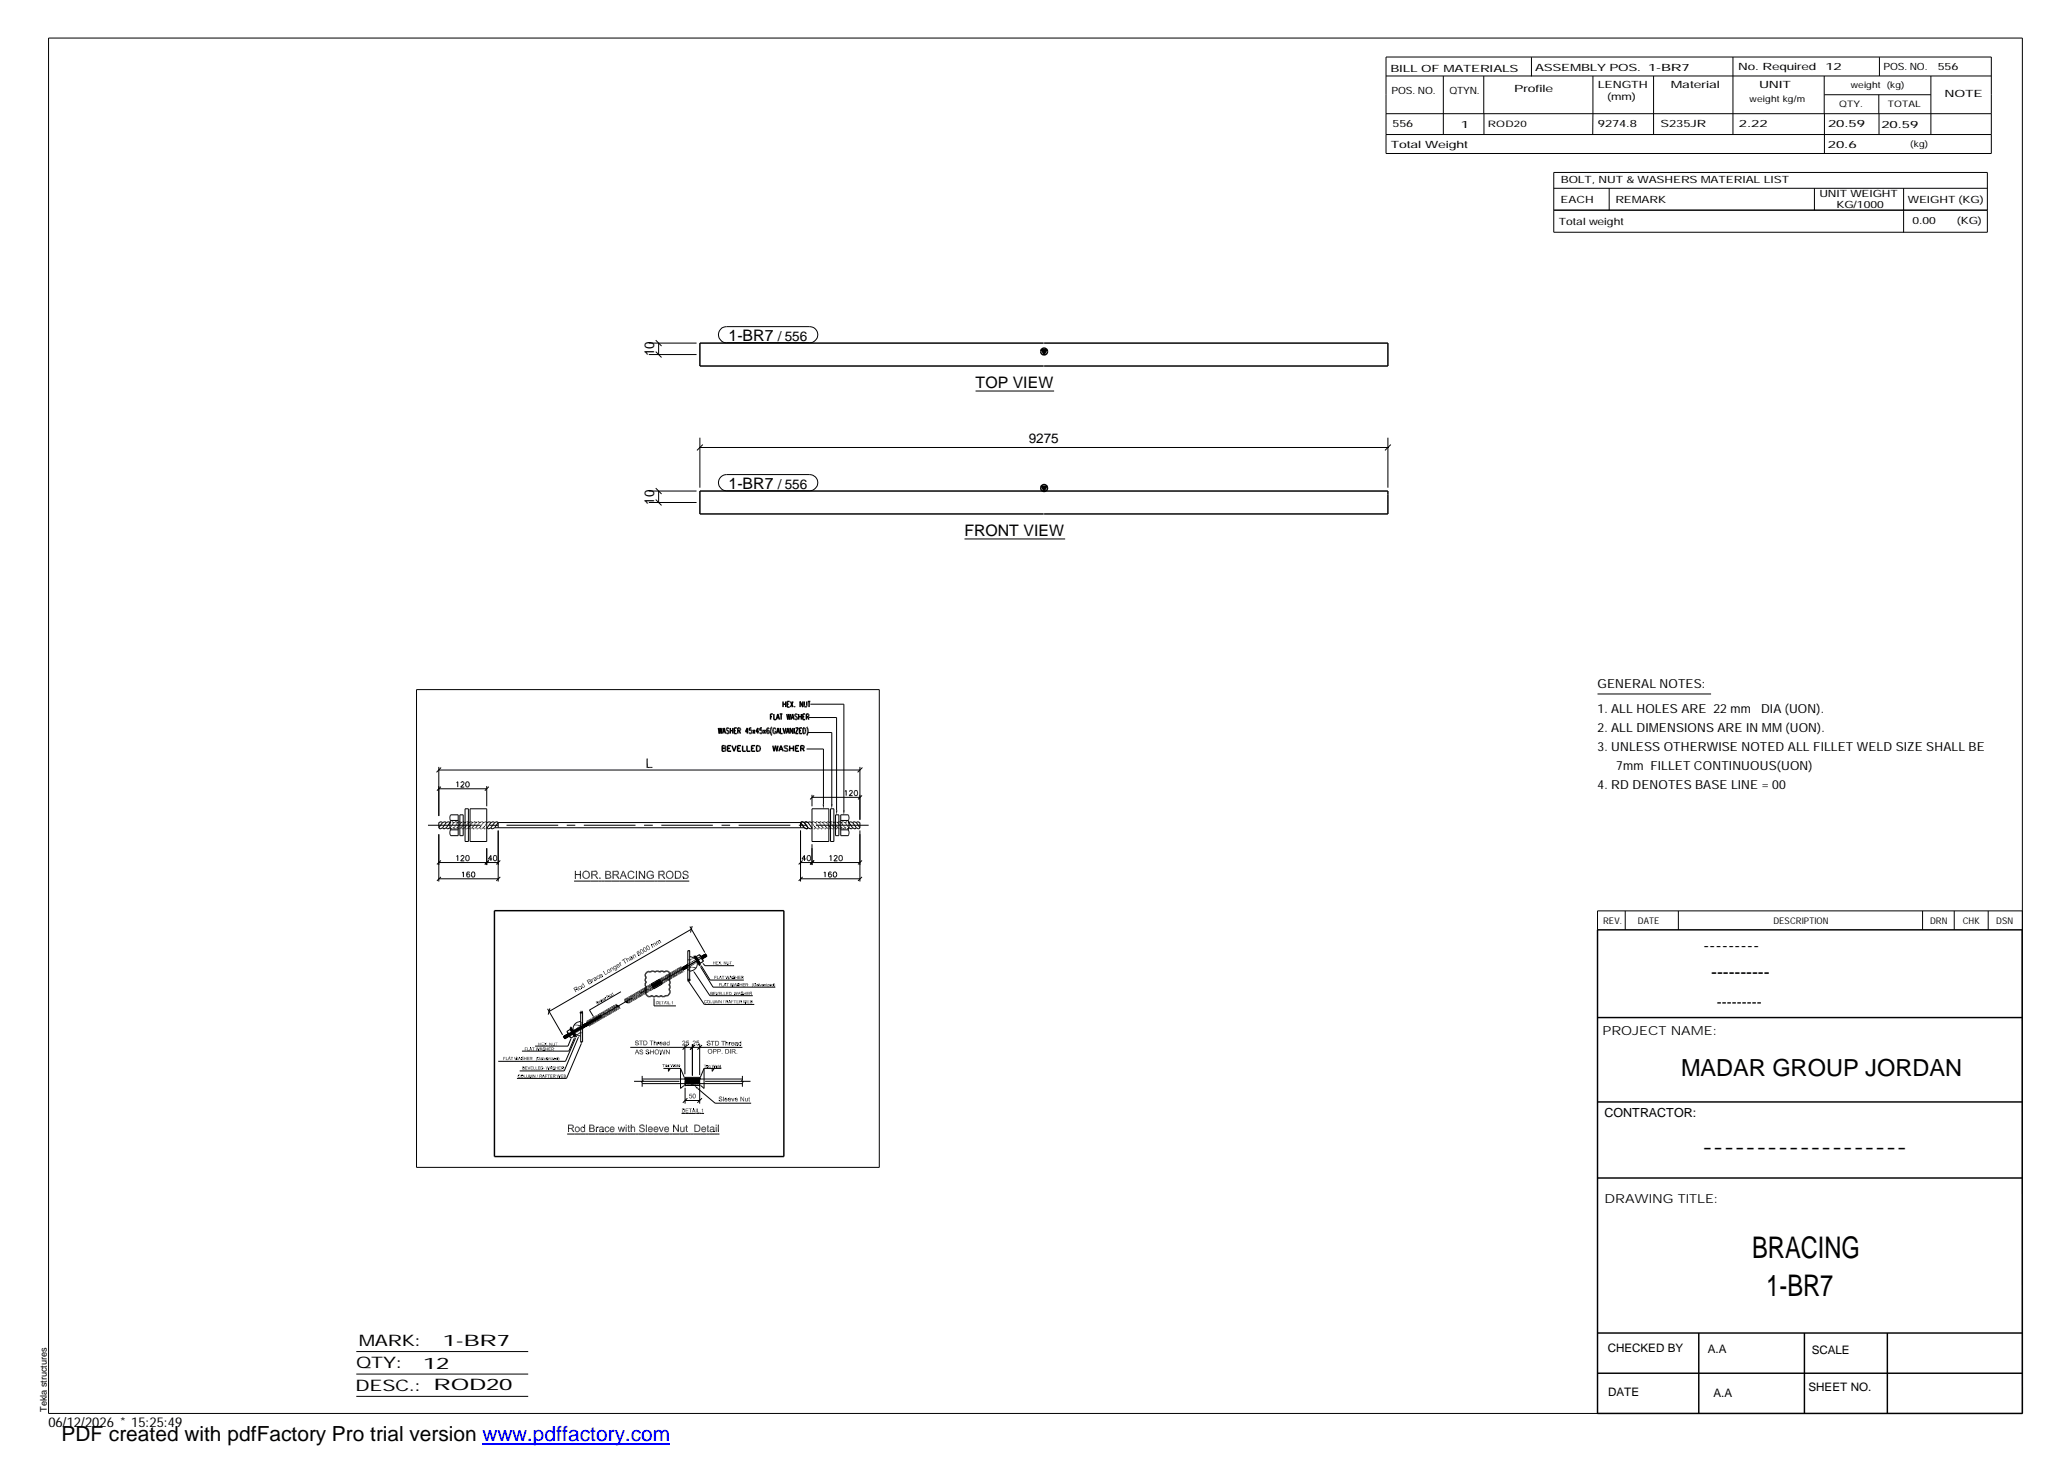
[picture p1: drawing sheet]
<svg xmlns="http://www.w3.org/2000/svg" width="420mm" height="297mm" viewBox="0 0 420 297" stroke-linecap="round" stroke-linejoin="round" font-family="sans-serif">
<defs><g id="words">
<g font-size="6.1">
<text x="356" y="255.5">BRACING</text>
<text x="358.9" y="263.3">1-BR7</text>
</g>
<text font-size="4.8" x="341.5" y="218.6">MADAR GROUP JORDAN</text>
<text font-size="4.2" x="12.5" y="292.7">PDF created with pdfFactory Pro trial version www.pdffactory.com</text>
<g font-size="3.6">
<text x="346.1" y="193.2">---------</text>
<text x="347.7" y="198.6">----------</text>
<text x="345.8" y="234.2">-------------------</text>
</g>
<g font-size="3.2">
<text x="148" y="69.2">1-BR7</text>
<text x="198.2" y="78.9">TOP VIEW</text>
<text x="148" y="99.3">1-BR7</text>
<text x="196" y="109">FRONT VIEW</text>
<text x="72.9" y="273.5">MARK:</text>
<text x="90" y="273.5">1-BR7</text>
<text x="72.4" y="278">QTY:</text>
<text x="86" y="278.1">12</text>
<text x="72.2" y="282.6">DESC.:</text>
<text x="88.1" y="282.4">ROD20</text>
</g>
<text font-size="3" x="348.8" y="204.5">---------</text>
<g font-size="2.8">
<text x="158" y="69.2">/ 556</text>
<text x="132.9" y="72.4" transform="rotate(-90 132.9 72.4)">10</text>
<text x="209" y="90">9275</text>
<text x="158" y="99.3">/ 556</text>
<text x="132.9" y="102.5" transform="rotate(-90 132.9 102.5)">10</text>
<text x="9.8" y="290">06/12/2026 * 15:25:49</text>
</g>
<g font-size="2.5">
<text x="324.6" y="139.9">GENERAL NOTES:</text>
<text x="324.6" y="148.7">2. ALL DIMENSIONS ARE IN MM (UON).</text>
<text x="324.6" y="144.9">1. ALL HOLES ARE 22 mm</text>
<text x="357.8" y="144.9">DIA (UON).</text>
<text x="324.6" y="152.5">3. UNLESS OTHERWISE NOTED ALL FILLET WELD SIZE SHALL BE</text>
<text x="324.6" y="160.2">4. RD DENOTES BASE LINE = 00</text>
<text x="328.4" y="156.4">7mm FILLET CONTINUOUS(UON)</text>
<text x="325.6" y="210.3">PROJECT NAME:</text>
<text x="326" y="226.9">CONTRACTOR:</text>
<text x="326" y="244.4">DRAWING TITLE:</text>
</g>
<g font-size="2.4">
<text x="326.7" y="274.7">CHECKED BY</text>
<text x="347" y="275">A.A</text>
<text x="368.1" y="275.1">SCALE</text>
<text x="326.7" y="283.6">DATE</text>
<text x="348.1" y="283.9">A.A</text>
<text x="367.5" y="282.6">SHEET NO.</text>
</g>
<g font-size="2">
<text x="282.5" y="14.6">BILL OF MATERIALS</text>
<text x="311.9" y="14.4">ASSEMBLY POS.</text>
<text x="324.6" y="17.9">LENGTH</text>
<text x="334.9" y="14.4">1-BR7</text>
<text x="339.5" y="17.9">Material</text>
<text x="353.1" y="14.2">No. Required</text>
<text x="357.4" y="17.9">UNIT</text>
<text x="370.9" y="14.2">12</text>
<text x="382.7" y="14.2">POS. NO.</text>
<text x="393.7" y="14.3">556</text>
<text x="282.7" y="19.1">POS. NO.</text>
<text x="294.5" y="19">QTYN.</text>
<text x="307.6" y="18.7">Profile</text>
<text x="326.5" y="20.4">(mm)</text>
<text x="395.1" y="19.6">NOTE</text>
<text x="282.9" y="25.8">556</text>
<text x="296.8" y="26">1</text>
<text x="324.7" y="25.9">9274.8</text>
<text x="337.4" y="25.9">S235JR</text>
<text x="353.3" y="25.9">2.22</text>
<text x="371.4" y="25.9">20.59</text>
<text x="382.3" y="25.9">20.59</text>
<text x="282.6" y="30.1">Total Weight</text>
<text x="371.4" y="30">20.6</text>
<text x="317.1" y="41.3">EACH</text>
<text x="317.1" y="37.2">BOLT, NUT &amp; WASHERS MATERIAL LIST</text>
<text x="328.2" y="41.3">REMARK</text>
<text x="369.7" y="40.1">UNIT WEIGHT</text>
<text x="387.6" y="41.2">WEIGHT (KG)</text>
<text x="316.7" y="45.7">Total weight</text>
<text x="373.1" y="42.2">KG/1000</text>
<text x="388.6" y="45.6">0.00</text>
<text x="397.6" y="45.5">(KG)</text>
</g>
<g font-size="1.9">
<text x="325.7" y="187.8">REV.</text>
<text x="332.8" y="187.6">DATE</text>
<text x="360.3" y="187.7">DESCRIPTION</text>
<text x="392.1" y="187.6">DRN</text>
<text x="398.8" y="187.6">CHK</text>
<text x="405.6" y="187.7">DSN</text>
<text x="9.5" y="286.8" transform="rotate(-90 9.5 286.8)">Tekla structures</text>
</g>
<g font-size="1.8">
<text x="376" y="17.9">weight (kg)</text>
<text x="355.5" y="20.7">weight kg/m</text>
<text x="373.6" y="21.7">QTY.</text>
<text x="383.5" y="21.8">TOTAL</text>
<text x="302.3" y="25.9">ROD20</text>
<text x="388.1" y="29.8">(kg)</text>
</g>
</g></defs>
<g fill="none" stroke="#000" stroke-width=".3">
<path d="M211.6 71.1h1.1l-.6 .9zM212 69.7h-69.8v4.7h69.8M212.1 69.7h69.9v4.7h-69.9M211.6 98.8h1.1l-.6 1zM212 99.8h-69.8v4.6h69.8M212.1 99.8h69.9v4.6h-69.9M146 147.9l.1 1.1 .2-1.1 .2 1.1 .2-1.1M146.7 151.5h.5l.3 .2-.3 .3 .3 .3-.1 .3h-.7zM146.7 152h.5M146.8 149l.3-1.1 .3 1.1M146.9 148.7h.4M147.8 152h.5"/>
<path d="M148.1 148.1l-.2-.2-.3 .2 .1 .3 .3 .1v.5h-.3l-.1-.1M148.4 147.9v1.1M148.4 148.4h.5M148.5 151.5h-.7v1.1h.7M148.7 151.5l.4 1.1 .5-1.1M148.9 147.9v1.1M149.2 148.4h.3M149.7 147.9h-.5v1.1h.5M149.9 152h.4M149.9 148.4h.5v-.5h-.5v1.1M150.2 148.4l.3 .6M150.5 151.5h-.6v1.1h.6"/>
<path d="M150.9 151.5v1.1h.6M151.8 151.5v1.1h.6M152 148.7h-.5l.3-.8v1.1M152.7 147.9h-.4v.4a.34 .34 0 0 1 .4 .4 .34 .34 0 0 1-.5 .2v-.1M152.7 152h.4M153 148.3l.4 .7M153.4 148.3l-.4 .7M153.4 151.5h-.7v1.1h.7M153.7 151.5h.4a.61 .61 0 0 1 .4 .6 .61 .61 0 0 1-.4 .5h-.4zM154.2 148.7h-.6l.4-.8v1.1M154.8 147.9h-.4v.4a.36 .36 0 0 1 .5 .4 .36 .36 0 0 1-.5 .3l-.1-.2M155.1 148.3l.4 .7"/>
<path d="M155.5 148.3l-.4 .7M155.9 148.4a.31 .31 0 0 1 .4 .3 .31 .31 0 0 1-.4 .3l-.1-.3zM156.3 148.1l-.1-.2h-.3l-.1 .8M156.5 145.6h.3M156.8 147.7a1.59 1.59 0 0 0 0 1.7M157 145.1h-.5v1.1M157 151.5l.3 1.1 .3-1.1 .2 1.1 .3-1.1M157.2 145.1v1.1h.5l.3-1.1 .4 1.1M157.6 148.2l-.2-.3-.3 .2v.7l.2 .2 .3-.2v-.2h-.2M157.8 149l.3-1.1 .3 1.1M157.9 145.8h.3M157.9 148.7h.3"/>
<path d="M158.2 152.6l.5-1.1 .4 1.1M158.4 145.1h.6M158.4 152.3h.6M158.5 147.9v1.1h.5M158.7 145.1v1.1M159.1 142.5v1.2M159.1 143.1h.5M159.1 147.9l.3 1.1 .3-1.1M159.6 142.5v1.2M159.8 149l.3-1.1 .3 1.1M159.9 145.1l.2 1.1 .1-1.1 .2 1.1 .2-1.1M159.9 148.7h.3"/>
<path d="M159.9 143.1h.3M160.1 151.7l-.3-.2-.5 .2 .1 .2 .6 .3v.4h-.4l-.3-.1M160.4 142.5h-.5v1.2h.5M160.4 152h.8M160.4 151.5v1.1M160.6 142.5l.5 1.2M160.7 146.2l.3-1.1 .3 1.1M160.8 145.8h.4M161.1 147.9v1.1l-.6-1.1v1.1M161.1 142.5l-.5 1.2M161.2 151.5v1.1M161.4 147.9v1.1"/>
<path d="M161.5 143.5v.2zM161.6 147.9h.6l-.6 1.1h.6M161.6 152h.5M162 145.2l-.2-.1h-.3v.3l.4 .3 .1 .3-.2 .2-.3-.2M162.3 145.6h.5M162.3 145.1v1.1M162.3 151.5h-.7v1.1h.7M162.4 148.4h.3M162.7 152h.6l.1-.4-.7-.1v1.1M162.8 145.1v1.1M162.9 147.9h-.5v1.1h.5M163 152l.4 .6"/>
<path d="M163.1 142.5v1.2l-.5-1.2v1.2M163.1 145.6h.3M163.2 147.9h.3l.2 .3v.6l-.3 .2h-.2zM163.4 142.5v.8l.2 .4 .3-.2v-1M163.6 145.1h-.5v1.1h.5M163.8 145.6l.5-.1v-.4h-.5v1.1M163.9 147.7a1.59 1.59 0 0 1 0 1.7M164.1 145.6l.2 .6M164.1 142.5h.5M164.4 142.5v1.2M100.5 185h58.8v50h-58.8zM131.4 197.6a.51 .51 0 0 1 .7-.1 .59 .59 0 0 1 1 0l.3-.2 .6 .2a.59 .59 0 0 1 1 0 .58 .58 0 0 1 .8-.1 .58 .58 0 0 1 .1 .8 .54 .54 0 0 1 0 .9l.2 .4-.2 .6a.54 .54 0 0 1 0 .9 .8 .8 0 0 1-.3 1.3h-.3a.59 .59 0 0 1-1 0h-.1a.58 .58 0 0 1-.9 0 .55 .55 0 0 1-.9 0 .68 .68 0 0 1-.9 .1 .68 .68 0 0 1-.2-.9l-.1-.1a.54 .54 0 0 1 .1-.9l-.1-.1a.58 .58 0 0 1 .1-.9 .55 .55 0 0 1 0-.9 .61 .61 0 0 1 .1-1z"/>
<path d="M141.3 194.2l1 1.7-.1 .1zM324.6 188.9h86.2l.1 98.3h-86.3zM115.8 208.9l1 1.7zM324.6 206.7h86.3M324.6 239.3h86.3M324.6 223.9h86.3M324.6 270.8h86.3M324.6 279h86.3M345.1 270.8v16.4M366.6 270.8v16.4M383.5 270.8v16.4"/>
<circle cx="212.1" cy="71.4" r=".69"/>
<circle cx="212.1" cy="99.2" r=".68"/>
</g>
<g fill="#000">
<path d="M211.6 71.1h1.1l-.6 .9zM211.6 98.8h1.1l-.6 1zM131.4 154.1h.2l-.2 1.9zM131.6 154.1v1.7l-.2 .2zM131.6 155.8h.9v.2zM131.4 156l.2-.2 .9 .2zM117 177.6l-.2 .9zM116.8 176.9l.2 .7-.2 .9zM116.8 176.9h.2v.7zM117 177.8v.7h-.2zM117.8 176.9h.2l-.2 .7zM118 176.9l-.2 .9z"/>
<path d="M117 177.6l.8 .2h-.8zM117 177.6h.8v.2zM118 176.9v1.6l-.2-.7zM117.8 177.8l.2 .7h-.2zM118.3 177.7h.2v.2zM118.4 177.2l-.1 .5zM118.5 177.2l-.2 .5zM118.5 177.2l.1 .1-.3 .4zM118.6 177.3l-.3 .4zM118.5 177.9l.1 .2-.2 .1zM118.4 178.1l.1-.2zM118.3 177.9h.2l-.1 .2z"/>
<path d="M118.3 177.7l.2 .2zM118.7 177l.2-.1-.4 .3zM118.5 177.2l.6-.3zM118.5 177.2l.6-.3-.1 .2zM118.5 177.2l.5-.1zM118.3 177.7l.2-.1v.1zM118.5 177.2h.2l-.1 .1zM118.4 178.2l.2 .2zM118.4 178.2l.2-.1v.3zM118.6 178.1v.3zM118.7 178.2v.3zM118.5 177.2h.3z"/>
<path d="M119 178.4h.1v.1zM118.8 178.5h.3zM118.7 178.5h.4zM118.8 178.3l.3 .2h-.4zM118.8 178.3l.3 .2zM119.1 178.4h.1l-.1 .1zM119.1 176.9l.3 .1zM119.1 176.9l.4 .1zM119.1 176.9l.4 .1-.2 .2zM119.1 176.9l.2 .3zM119.1 176.9l-.1 .2zM119.1 176.9l.1 .2z"/>
<path d="M119.2 178.4l.2-.1 .1 .2zM119.2 178.4l.3 .1zM119.2 178.4l.2 .1h-.2zM119.2 178.4v.1h-.1zM119.4 177.2l.1-.2zM119.5 178.1l.3 .1h-.3zM119.5 178.2h.3zM119.5 178.2l.2 .1-.2 .1zM119.5 177l.2 .2zM119.5 177l.3 .3zM119.5 177l.3 .3h-.3zM119.5 177v.3l-.1-.1z"/>
<path d="M119.3 177.2l.2-.2zM119.4 178.3l.1 .1zM119.5 178.2v.2zM119.5 177.4l.3-.1zM119.6 177.7h.2l-.2 .2zM119.8 177.3v.3zM119.8 177.3v.3l-.2 .1zM119.6 177.5l.2-.2-.2 .4zM119.5 177.3h.3zM119.8 177.7v.4zM119.8 177.7v.5zM119.8 177.7v.5l-.3-.1z"/>
<path d="M119.6 177.9l.2-.2-.3 .4zM119.6 177.7l.2-.1v.1zM119.6 177.7l.2-.1zM120.1 176.9l.3 .8-.3 .8zM120.1 176.9h.7l.1 .2zM120.1 176.9l.8 .2h-.5zM120.4 177.8v.7h-.3zM120.4 177.7l-.3 .8zM120.4 177.7h.4l-.2 .1zM120.4 177.7l.2 .1h-.2zM120.1 176.9l.3 .2v.6zM120.6 177.8l.2-.1z"/>
<path d="M120.8 177.7l-.2 .1zM120.8 177.7l-.1 .1zM120.8 177.7v.2zM120.8 176.9h.3zM120.8 176.9l.4 .1zM120.8 176.9l.4 .1-.1 .2zM120.8 176.9l.3 .3zM120.8 177.9l.1-.1zM120.9 177.8v.2zM120.9 177.7l-.1 .2zM120.9 177.7v.1l-.1 .1zM120.9 177.7l.1-.1-.1 .2z"/>
<path d="M120.8 176.9l.1 .2zM121 177.8l-.1 .2zM121 177.6l.3 .1zM121 177.6l.2 .1-.1 .1zM121 177.6l.1 .2h-.2zM121.1 177.9l-.1 .2zM121.1 177.9l.1 .1-.2 .1zM121.1 177.5l.2 .2zM121.2 177l-.1 .2zM121.2 178l-.1 .2zM121 178.1l.2-.1zM121.2 177.4h.2z"/>
<path d="M121.2 177.2h.1zM121.3 177.2l-.1 .1zM121.2 177.3l.2-.1v.1zM121.2 177.3l.2 .1zM121.2 177l.1 .2zM121.2 177l.1 .2h-.1zM121.2 177v.2zM121.2 178.1l.3 .4h-.2zM121.1 178.2l.1-.1 .1 .4zM121.2 177.5l.1 .2zM121.4 177.4v.2zM121.4 177.4l-.1 .3z"/>
<path d="M121.2 177.5l.2-.1-.1 .3zM121.8 178.3h.2l-.2 .2zM121.8 178.5l.2-.2v.2zM123 176.9h.6l-.1 .2zM123 176.9l.5 .2zM123.2 177.8v.5l-.2 .2zM123.2 177.6h.3v.2zM123.2 177.6l.3 .2h-.3zM123 176.9l.2 .9-.2 .7zM123 176.9l.2 .9zM123 176.9l.2 .2v.5zM123.5 177.6l.1 .2z"/>
<path d="M123 178.5l.2-.2 .4 .2zM123.2 178.3h.4v.2zM123.6 176.9l-.1 .2zM123.6 178.3l.1 .2zM123.7 177.6l.2 .1zM123.6 176.9l.1 .3zM123.7 176.9l.1 .1-.1 .2zM123.7 178.3l.1 .2zM123.6 178.3l.2 .2h-.1zM123.6 178.3l.2 .2zM123.7 177.8l.2-.1zM123.8 178.3l.2 .1z"/>
<path d="M123.8 177.5h.2zM123.8 177.5l.2 .1-.1 .1zM123.9 177l-.1 .2zM123.8 177.2h.2zM123.8 177l-.1 .2zM123.8 177v.2zM123.9 177.7l-.1 .1zM123.9 177.7l.1 .1zM123.9 177.7l.1 .1-.1 .1zM123.9 177.7v.2zM123.6 177.8l.3-.1zM123.6 177.6l.3 .1-.3 .1z"/>
<path d="M123.6 177.6l.3 .1zM123.9 177.2h.1zM123.9 178.2l.2 .1zM123.8 177.6l.1 .1zM123.9 177.3l.2 .1zM124 178.1h.2zM124 178l.1-.2zM124.1 177.8l-.1 .2zM124 178l.1-.1 .1 .1zM124 178h.2zM123.9 178.5l.1-.1zM123.8 178.5l.2-.1z"/>
<path d="M123.7 178.3l.3 .1-.2 .1zM123.7 178.3l.3 .1zM123.9 177.9l.1-.1zM124 177.8v.2zM124 177.2l.1 .1zM124 177.2l.1 .2zM124 177.2l.1 .2-.2-.1zM123.9 177.3l.1-.1zM123.9 177.4h.2zM124.1 177.4v.1zM124.1 177.4l-.1 .1zM123.9 177.5l.2-.1-.1 .1z"/>
<path d="M124.1 178.3l-.1 .1zM123.9 178.3h.2l-.1 .1zM123.9 178.3h.2zM124.2 178.1v.2zM124.2 178.1l-.1 .2zM124 178.2l.2-.1-.1 .2zM124 178l.2 .1zM124.5 176.9l.2 .8-.2 .8zM124.5 176.9h.7v.2zM124.5 176.9l.7 .2h-.5zM124.7 177.8v.7h-.2zM124.7 177.7l-.2 .8z"/>
<path d="M124.7 177.7h.4l-.2 .1zM124.7 177.7l.2 .1h-.2zM124.5 176.9l.2 .2v.6zM124.9 177.8l.2-.1zM125 177.8l.1-.1zM125.1 177.7l-.1 .1zM125.1 177.7v.2zM125.2 176.9h.2zM125.2 176.9l.3 .1zM125.2 176.9l.3 .1-.1 .2zM125.2 176.9l.2 .3zM125.2 177.9l.1-.1z"/>
<path d="M125.3 177.8l-.1 .2zM125.2 177.7l-.1 .2zM125.2 176.9l.1 .2zM125.1 177.9l.2-.1zM125.2 177.7l.1 .1-.2 .1zM125.2 177.7l.1 .1zM125.3 177.6l.3 .1zM125.3 177.6l.3 .1-.2 .1zM125.3 177.6v.2zM125.3 178l.1-.1-.1 .2zM125.4 177.9l-.1 .2zM125.5 177.9l.1 .1-.3 .1z"/>
<path d="M125.3 177.8v.2zM125.5 177.5l.1 .2-.2-.1zM125.5 177l-.1 .2zM125.5 177.4h.2zM125.5 177.2h.2zM125.5 177.3l.2-.1zM125.5 177.3l.2-.1v.1zM125.5 177.3l.2 .1zM125.6 178l-.2 .2zM125.3 178.1l.3-.1zM125.6 177l.1 .2zM125.6 177l.1 .2h-.2z"/>
<path d="M125.6 177l-.1 .2zM125.6 178.1l.3 .4h-.3zM125.4 178.2l.2-.1v.4zM125.5 177.5l.1 .2zM125.7 177.4v.2zM125.7 177.4l-.1 .3zM125.5 177.5l.2-.1-.1 .3zM126.4 177.9l-.5 .6zM126.3 178l-.2 .5h-.2zM126.5 177.4l-.6 1.1zM126.5 176.9v.5l-.6 1.1zM126.5 176.9v.5z"/>
<path d="M126.5 176.9l.1 .4zM126.5 176.9l.1 .3zM126.5 176.9h.2l-.1 .2zM126.7 176.9l-.1 .3zM126.7 176.9v.4l-.1-.1zM126.7 176.9v.5zM126.7 176.9l.2 1zM126.7 176.9l.3 1.1zM126.7 176.9l.7 1.6-.4-.5zM126.4 177.9l.6 .1h-.7zM126.4 177.9h.5l.1 .1zM127 178l.4 .5h-.2z"/>
<path d="M127.6 177.4l.2 .1-.3 .1zM127.5 177.6l.3-.1-.1 .2zM127.5 177.7h.2zM127.5 177.8l.2-.1zM127.6 177.3l.2 .1zM127.6 177.4l.2 .1zM127.6 177.3h.2zM127.5 177.8l.1 .4zM127.5 177.8h.2l-.1 .4zM127.7 177.8l-.1 .4zM127.6 178.2h.2zM127.5 177.6l.2 .1h-.2z"/>
<path d="M127.8 178l-.2 .2zM127.6 178.3l.2 .2zM127.6 178.2l.2 .3zM127.6 178.2h.2v.3zM127.8 178.2v.3zM128 178.3l-.2 .2zM127.6 177.3l.3-.1zM127.6 177.2h.3zM127.6 177.2l.2-.1 .1 .1zM127.8 177.1l.1-.1v.2zM127.9 177v.2zM127.9 177l.1 .2z"/>
<path d="M127.9 178.3l-.1 .2zM127.9 177l.2 .1zM127.9 177l.1-.1 .1 .2zM128 176.9h.1v.2zM128.1 176.9h.2l-.2 .2zM128.1 178.4l.2 .1zM128.3 176.9l.3 .1zM128.3 176.9l.4 .1zM128.3 176.9l.4 .1-.2 .2zM128.3 176.9l.2 .3-.2-.1zM128.3 176.9v.2h-.2zM127.9 178.5h.4z"/>
<path d="M127.8 178.5h.5zM127.8 178.5l.2-.2 .3 .2zM128 178.3l.3 .2zM128.2 178.4l.1 .1zM128.3 176.9v.2zM128.5 178.3l.2 .1zM128.7 177l-.1 .2zM128.7 177l.2 .3zM128.7 177l.2 .4zM128.7 177l.2 .4-.2-.1zM128.7 177v.3zM128.5 177.2l.2-.2z"/>
<path d="M128.4 178.5l.3-.1zM128.3 178.5l.4-.1zM128.3 178.4h.4l-.4 .1zM128.3 178.4h.4zM128.7 178h.2l-.2 .1zM128.5 178.3l.1-.1 .1 .2zM128.7 177.3l.2 .1zM128.9 178l-.1 .3zM128.9 178l-.2 .4zM128.6 178.2l.3-.2-.2 .4zM128.7 178.1l.2-.1-.3 .2zM129.2 176.9h.2l-.2 1.6z"/>
<path d="M129.4 176.9v1.6h-.2zM129.8 176.9h.2v.4zM130 177.3v1.2h-.2zM129.8 176.9l.2 .4-.2 1.2zM130 176.9l.9 1.3-.1 .3zM130 176.9l.8 1.6-.8-1.2zM130.9 176.9h.2l-.2 1.3zM131.1 176.9v1.6l-.2-.3zM130.9 178.2l.2 .3h-.3zM131.4 177.3v.3zM131.4 177.3l.2 .2-.2 .1zM131.4 177.6l.2-.1v.2z"/>
<path d="M131.4 177.7l.2 .1zM131.4 177.3h.3zM131.4 177.3l.3-.1zM131.5 177.2l.2-.1-.3 .2zM131.7 177.1l-.3 .2zM131.7 177l.1 .2-.4 .1zM131.4 177.3l.4-.1zM131.4 177.3l.2 .2zM131.4 177.9v.3zM131.4 177.7v.5zM131.4 177.7l.2 .1-.2 .4zM131.6 177.8l-.2 .4z"/>
<path d="M131.4 178.2l.3-.1zM131.4 177.7h.2zM131.4 177.6l.2 .1h-.2zM131.6 178l-.2 .2zM131.4 177.3l.3 .1zM131.7 177l.3 .1zM131.7 177l.3-.1zM131.7 177l.3-.1 .1 .2zM131.7 177l.4 .1zM131.5 178.3l.2 .2zM131.4 178.2l.3 .3zM131.4 178.2h.3v.3z"/>
<path d="M131.7 178.2v.3zM131.9 178.3l-.2 .2zM131.8 178.3l-.1 .2zM131.7 177l.2 .2zM132 176.9h.2v.2zM132 176.9l.2 .2zM132.1 178.4l.1 .1zM131.8 178.5h.4zM131.7 178.5h.5zM131.7 178.5l.2-.2 .3 .2zM131.9 178.3l.3 .2zM132.2 176.9v.2z"/>
<path d="M132.2 176.9l.3 .1zM132.2 176.9l.3 .1-.2 .1zM132.2 176.9l.1 .2h-.1zM132.2 178.4v.1zM132.4 178.3l.1 .2zM132.4 178.3v.2zM132.5 177l-.1 .2zM132.2 178.4l.2 .1h-.2zM132.2 178.4l.2-.1v.2zM132.5 177l.1 .1zM132.5 177l.2 .1zM132.5 177l.2 .1-.2 .1z"/>
<path d="M132.5 177v.2zM132.5 177.2l.2-.1zM132.4 178.3l.2 .2zM132.2 177.7l.4 .2h-.4zM132.2 177.7h.6l-.2 .2zM132.7 177.1l.1 .2zM132.7 177.1l.1 .2-.2 .1zM132.7 177.1l-.1 .3zM132.6 177.4l.2-.1zM132.8 177.7v.6l-.2-.1zM132.8 177.7l-.2 .5v-.3zM132.6 178.3h.2z"/>
<path d="M132.6 178.5l.2-.2zM132.5 178.3h.3l-.2 .2zM132.5 178.3h.3zM133.8 176.9l.2 .8-.2 .8zM133.8 176.9h.7v.2zM133.8 176.9l.7 .2h-.5zM134 177.8v.7h-.2zM134 177.7l-.2 .8zM134 177.7h.4l-.2 .1zM134 177.7l.2 .1h-.2zM133.8 176.9l.2 .2v.6zM134.2 177.8l.2-.1z"/>
<path d="M134.4 177.7l-.1 .1zM134.4 177.7v.2zM134.5 176.9h.2zM134.5 176.9l.3 .1zM134.5 176.9l.3 .1-.1 .2zM134.5 176.9l.2 .3zM134.5 177.9l.1-.1zM134.6 177.8l-.1 .2zM134.5 177.7l-.1 .2zM134.5 177.7l.1 .1-.1 .1zM134.5 177.7l.1-.1v.2zM134.5 176.9l.1 .2z"/>
<path d="M134.6 177.8v.2zM134.6 177.6l.3 .1zM134.6 177.6l.3 .1-.2 .1zM134.6 177.6l.1 .2h-.1zM134.7 177.9v.2zM134.7 177.9l.1 .1-.1 .1zM134.7 177.5l.2 .2zM134.8 177l-.1 .2zM134.8 178l-.1 .2zM134.7 178.1l.1-.1zM134.8 177.4h.2zM134.8 177.2h.2z"/>
<path d="M135 177.2l-.2 .1zM134.8 177.3l.2-.1v.1zM134.8 177.3l.2 .1zM134.8 177l.2 .2zM134.8 177l.2 .2h-.2zM134.8 177v.2zM134.9 178.1l.3 .4h-.3zM134.7 178.2l.2-.1v.4zM134.7 177.6l.2 .1zM134.8 177.5l.1 .2zM135 177.4v.2zM135 177.4l-.1 .3z"/>
<path d="M134.8 177.5l.2-.1-.1 .3zM135.3 177.7h.2v.2zM135.4 177.2l-.1 .5zM135.4 177.2h.1l-.2 .5zM135.5 177.2l.1 .1-.3 .4zM135.6 177.3l-.3 .4zM135.5 177.9l.1 .2-.2 .1zM135.5 177.9l-.1 .3zM135.3 177.9h.2l-.2 .2zM135.3 177.7l.2 .2zM135.5 177.2l.4-.3zM135.5 177.2l.6-.3z"/>
<path d="M135.5 177.2l.6-.3-.1 .2zM135.5 177.2l.5-.1zM135.3 177.7l.2-.1v.1zM135.5 177.2h.2l-.1 .1zM135.4 178.2l.2 .2zM135.4 178.2l.2-.1v.3zM135.6 178.1v.3zM135.7 178.2v.3zM135.5 177.2h.3zM135.9 178.4h.2v.1zM135.8 178.5h.3zM135.7 178.5h.4z"/>
<path d="M135.8 178.3l.3 .2h-.4zM135.8 178.3l.3 .2zM136.1 178.4h.1l-.1 .1zM136.1 176.9l.3 .1zM136.1 176.9l.4 .1zM136.1 176.9l.4 .1-.2 .2zM136.1 176.9l.2 .3zM136.1 176.9l-.1 .2zM136.1 176.9v.2zM136.2 178.4l.2-.1v.2zM136.2 178.4l.2 .1zM136.2 178.4l.2 .1h-.2z"/>
<path d="M136.2 178.4v.1h-.1zM136.4 177.2l.1-.2zM136.4 178.2h.3zM136.4 178.2l.3 .1-.2 .1zM136.5 177l.2 .2zM136.5 177l.2 .3zM136.5 177l.2 .3h-.2zM136.5 177v.3l-.1-.1zM136.3 177.2l.2-.2zM136.4 178.3l.1 .1zM136.4 178.2l.1 .2zM136.6 177.4l.1-.1z"/>
<path d="M136.6 177.7h.2l-.2 .2zM136.7 177.3l.1 .3zM136.7 177.3l.1 .3-.2 .1zM136.6 177.5l.1-.2-.1 .4zM136.5 177.3h.2zM136.8 177.7v.4zM136.8 177.7l-.1 .5zM136.8 177.7l-.1 .5-.2-.1zM136.6 177.9l.2-.2-.3 .4zM136.6 177.7l.2-.1v.1zM136.6 177.7l.2-.1zM137.1 176.9h.6v.2z"/>
<path d="M137.1 176.9l.6 .2zM137.3 177.1v1.2l-.2 .2zM137.1 176.9l.2 .2-.2 1.4zM137.1 178.5l.2-.2 .4 .2zM137.3 178.3h.4v.2zM137.8 178.3l.1 .2zM137.8 178.3l.1 .2h-.1zM137.7 178.3l.1 .2zM137.7 176.9l.1 .2zM137.8 176.9l.1 .3zM137.8 176.9h.1v.3zM137.9 176.9v.3z"/>
<path d="M137.9 178.3v.2zM137.9 176.9l.1 .3zM137.9 176.9l.2 .1zM137.9 176.9l.3 .2zM137.9 176.9l.3 .2-.1 .2zM137.9 176.9l.2 .4zM138 178.3l.1 .1zM138 178.3v.2zM138 178.3h.3zM138 178.3h.3l-.1 .1zM138.2 178h.2l-.3 .1zM138.1 178.1l.3-.1z"/>
<path d="M138.1 178.1h.2v.2zM138.1 178.1l.2 .2zM138.2 177.1l-.1 .2zM138.2 177.1l.1 .2h-.2zM138 178.3l.2 .1zM138.2 177.7h.2zM138.2 177.8l.2-.1zM138.2 177.4h.1l-.1 .2zM138.3 177.4l-.1 .2zM138.2 177.6l.2-.2v.2zM138.2 177.6h.2v.1zM138.1 178.1l.2 .2-.2-.1z"/>
<path d="M138.2 177.4l.1-.1zM138.1 177.3h.2zM138.4 177.8v.2zM138.2 178l.2-.2v.2zM138.2 177.8h.2l-.2 .2zM138.2 177.6l.2 .1h-.2zM138.6 178h.3zM138.7 177.2v.2zM138.8 177.1l-.1 .3zM138.8 177.1l.1 .1-.2 .2zM138.7 177.4l.2-.2zM138.7 177.4l.2-.1z"/>
<path d="M138.6 178.1l.1 .2zM138.6 178l.1 .3zM138.6 178l.3 .1-.2 .2zM138.9 178.1l-.2 .2zM138.8 177.5l.1 .2zM138.8 177.5l.1-.1v.3zM138.9 177.4v.3zM138.9 177l.1 .2zM138.9 177.4l-.1 .1zM138.7 177.5l.2-.1zM138.7 177.4h.2zM138.9 178.2v.3z"/>
<path d="M138.9 178.2v.3l-.1-.1zM138.7 178.3l.2-.1zM138.8 177.1l.2 .1zM138.9 177l.1 .2-.2-.1zM139 177.5l-.1 .2zM139 177.5l.1 .1v.2zM139 177.5l.1 .3zM138.9 178.3l.1 .2zM139.1 178.3l-.1 .2zM139 178.3v.2zM139.1 177.6h.2l-.1 .2zM139.1 177.6l.1 .2h-.1z"/>
<path d="M139 177l.2 .1-.2 .1zM139 177l.2 .1zM139 176.9h.2v.2zM139.2 176.9v.2zM139.1 178.3l.1 .2h-.2zM139.1 178.3l.1 .2zM139.3 176.9h.2zM139.3 176.9l.3 .1zM139.3 176.9l.3 .1-.1 .2zM139.3 176.9l.2 .3zM139.3 176.9l-.1 .2zM139.3 177.6h.1v.2z"/>
<path d="M139.3 177.6l.1 .2h-.2zM139.2 178.4l.1 .1zM139.3 176.9l.1 .2zM139.4 177.6l.1 .3-.1-.1zM139.4 177.6l.1 .3zM139.4 177.6l.2 .3zM139.3 178.4l.1 .1zM139.5 178.3l.3 .1zM139.5 178.3l.2 .2zM139.6 177v.2zM139.4 177.6l.2 .1v.2zM139.6 177.7v.2z"/>
<path d="M139.4 178.5h.2zM139.4 178.4l.2 .1h-.2zM139.4 178.4l.2 .1zM139.6 177.2h.2l-.1 .1zM139.8 177.2l-.1 .1zM139.7 177.3l.1-.1 .1 .1zM139.7 177.3l.2 .1zM139.7 177l.1 .2zM139.7 177l.1 .2h-.2zM139.7 177l-.1 .2zM139.7 177.7v.3zM139.7 178.3h.2z"/>
<path d="M139.7 177.7l.1 .2zM139.8 177.9l-.1 .2zM139.7 177.7l.1 .2-.1 .1zM139.6 178.3h.2zM139.7 178.1l.2-.2zM139.9 177.9v.2zM139.9 178.1v.2zM139.7 178.2l.2-.1v.2zM139.7 178.1h.2zM139.9 177.9v.2h-.2zM167.1 163.4h.3l-.1 1zM168.8 163.4h.4l-.2 .9z"/>
<path d="M169.8 164.7h.3l-.1 .9zM171.3 164.6h.3l-.2 1zM118.4 199.7l.5 .8zM119.2 199.2l.3-.2v.2zM119.2 199.2h.3zM119.2 199.2l.3 .3zM119.5 199.5h.3zM119.5 199v.2zM119.6 199.6l.2 .3-.1 .1zM119.2 199.2l.4 .4 .1 .4zM119.2 199.2l.4 .4zM119.6 199l.1 .1z"/>
<path d="M119.5 199l.2 .1zM119.7 199.4l.1 .1zM119.7 199v.1zM119.8 199v.1zM119.8 199.3h.1zM119.8 199.1h.1zM119.8 199l.1 .1zM119.8 199l.1 .1h-.1zM119.8 199l-.1 .1zM119.9 199.3h.1zM119.9 199.3l.1 .1zM119.9 199.3l-.1 .2z"/>
<path d="M119.7 199.4l.2-.1-.1 .2zM119.7 199.4l.2-.1zM119.8 199.3l.1-.1zM119.8 199.2l.1-.1zM119.9 199.1v.1zM119.9 199.1l-.1 .1zM119.8 199.9l.2-.1-.3 .2zM119.8 199.9l.2-.1zM120 199.7l.1 .1zM119.9 199.8h.2zM120.1 199.6l.1 .1zM120.1 199.3v.2z"/>
<path d="M120.1 199.5l.1-.1zM120.1 199.5h.1zM120.1 199.6l.1-.1zM120.1 199.6h.1zM120.1 199h.1zM120 199.7h.2zM120.2 199.4v.1zM120.2 199.4v.1h-.1zM120.2 199l.2 .2zM120.2 199l.1 .1zM120.3 198.9l-.1 .1zM120.3 198.9l.1 .1h-.2z"/>
<path d="M120.2 199h.2zM120.2 199l.2 .6zM120.1 199l.3 .6zM120.3 198.9l.1-.1zM120.3 198.9l.1-.1v.2zM120.3 198.9l.1 .1zM120.2 199l.3 .5zM120.6 198.8v.2zM120.6 198.8h.1zM120.6 198.7h.1zM120.6 198.9v.1zM120.6 198.7l.1 .1z"/>
<path d="M120.7 199.1v.1zM120.8 199.1l-.1 .1zM120.7 199.2h.1zM120.7 198.6h.2zM120.7 198.6l.2 .1zM120.7 199l.1 .1zM120.8 199.2h-.1zM120.8 199.2v.1zM120.9 198.6v.1zM120.9 199.2v.1zM120.9 199.2l-.1 .1zM120.8 199h.1z"/>
<path d="M120.9 199.2l.1 .1zM121 198.6l-.1 .1zM120.8 198.9l.1 .1zM121 199.2h.1zM121 198.6v.1zM121 198.6v.2zM121 198.6v.3zM120.9 198.8l.1 .1zM120.9 198.9h.1zM121 199.1h.2zM121 199.1l.1 .1zM121.1 198.7l-.1 .2z"/>
<path d="M121.1 198.7l.1 .1-.2 .1zM121 198.9l.2-.1zM121.1 199.1l.1-.1zM121.2 198.8l-.1 .2zM121.1 199l.1-.1zM121.2 198.9l-.1 .2zM121.2 198.4h.1zM121.2 199.1l.1-.1zM121.2 199v.1zM121.2 198.6v.1zM121.2 198.5v.2zM121.3 198.5l-.1 .2z"/>
<path d="M121.2 198.7h.2zM121.3 198.4l-.1 .1zM121.3 198.3l.2-.1zM121.3 198.3h.2zM121.3 198.3l.1 .1zM121.3 198.6l-.1 .1zM121.2 198.4h.2zM121.5 198.8v.1zM121.3 198.8l.2 .1zM121.2 198.7l.3 .2zM121.2 198.7h.2l.1 .2zM121.4 198.7l.1 .2z"/>
<path d="M121.5 198.2l.2 .1zM121.5 198.2l.1 .2zM121.5 198.2v.1zM121.6 198.4l.1-.1zM121.5 198.9h.2zM121.5 198.8l.2 .1h-.2zM121.5 198.8l.2 .1zM121.7 198.7h.1zM121.7 198.6l.1-.1zM121.8 198.1l.1-.1zM121.9 197.9l-.1 .2zM121.8 198.1l.1-.2z"/>
<path d="M121.8 198.1v.2zM121.8 198.1h.1l-.1 .2zM121.9 198.1l-.1 .2zM121.8 198.7v.2zM121.8 198.7l-.1 .2zM121.7 198.8l.1-.1zM121.8 198.5v.2zM121.8 198.4h.2zM121.8 198.4l.6-.3zM121.8 198.1h.1zM121.8 198.3l.1-.1zM121.9 197.9h.2z"/>
<path d="M121.9 197.9h.3zM121.9 197.9l.2 .1zM121.9 198.5l.1 .1zM121.8 198.4l.2 .2zM122 198.4v.2zM122 198.5l.1 .1zM122.1 198.5v.1zM122.2 197.9l-.1 .1zM122.2 197.9l.1 .1zM122.2 197.9l.1 .1-.1 .1zM122.2 197.9v.2zM122.2 198.1h.2z"/>
<path d="M122.3 198.4h.1zM122.2 198.4l.1 .1zM122.1 198.6l.2-.1zM122.1 198.5h.2l-.2 .1zM122.1 198.5h.2zM122.3 198.2h.1zM122.2 198.1l.1-.1zM121.9 198.3l.5-.2-.6 .3zM121.9 198.3l.5-.2zM122.4 198.2v.2zM122.4 198.2l-.1 .2zM122.4 198.4l-.1 .1z"/>
<path d="M122.5 197.3h.1l.4 .8zM122.6 197.3l.4 .8zM123 198l.5-.2zM123 198l.5-.2-.5 .3zM123.4 197.1v-.1zM123.4 197v.2zM123.5 197v.1l-.1 .1zM123.4 197.2l.1-.1zM123.4 197.2v.1zM123.4 197.5h.1zM123.3 197.3l.1 .2zM123.4 197.2v.3z"/>
<path d="M123.4 197.3v.2zM123.5 197h.2zM123.4 197.2h.1zM123.5 197v.1zM123.5 197.4l-.1 .1zM123.5 197l.1 .1zM123.6 197.6v.1zM123.4 197.6l.2 .1zM123.4 197.5l.2 .2zM123.5 197.5l.1 .2zM123.7 197.6l-.1 .1zM123.7 197v.1z"/>
<path d="M123.7 197l.2 .1zM123.7 197l.3 .2zM123.7 197l.1 .2zM123.8 197.6h.1zM123.7 197.7l.2-.1zM123.6 197.7l.3-.1zM123.7 197.6h.2zM123.9 197.5h.1zM123.9 197.5v.1zM123.9 197.4l.1-.1zM123.9 197.4h.1zM123.9 196.8l.3 .2z"/>
<path d="M123.9 196.8l.2 .1zM123.9 196.8l.2 .2zM123.9 196.8h.1zM124 197.2v.1zM124 197.2v.1l-.1 .1zM124 197.2l-.1 .2zM123.8 197.2h.2zM124.2 196.6l-.2 .2zM124 196.8h.2zM124.2 196.6v.2zM124.2 197v.4zM123.9 196.8l.3 .2v.4z"/>
<path d="M124.2 196.6v.1zM124.3 196.6v.1zM124.3 196.6l-.1 .1zM124.4 196.6l-.1 .1zM124.4 196.8l.1-.1zM124.5 196.7l-.1 .1zM124.4 196.6v.2zM124.5 196.8l.1 .4zM124.4 196.8l.2 .4zM124.7 196.8h.1zM124.6 196.6l.1 .2zM124.6 196.6l.1-.1v.3z"/>
<path d="M124.7 196.5v.3zM124.6 196.6l.1-.1zM124.6 196.5h.1zM124.7 196.6v.2zM124.8 196.3l.1-.1zM124.8 196.3h.2zM124.8 196.3h.1zM124.6 196.4h.2zM124.8 196.3v.1zM124.7 196.8l.1 .1zM124.8 196.8v.1zM124.9 196.8l-.1 .1z"/>
<path d="M125 196.2l.1 .3zM125 196.3l.1 .2zM125 197l.1 .2zM125 197v.2zM124.9 197.1l.1-.1zM125 196.8l.1 .1zM125 196.2l.3 .5zM124.9 197l.2-.1zM124.8 196.9h.3zM125.1 196.8l.1-.1zM125.1 196.8h.1zM125.1 196.8v.1z"/>
<path d="M125.1 197.2l.1-.1zM125.1 197.1h.1zM125.3 196.7l-.1 .1zM125.3 197l.1-.1zM125.3 197h.1zM125.3 196.1h.1zM125.3 196v-.1zM125.3 195.9v.2zM125.4 195.9v.1l-.1 .1zM125.3 196.1l.1-.1zM125.2 196.2l.1 .1zM125.3 196.1v.2z"/>
<path d="M125.3 196.2v.1zM125.1 196.5l.2 .2zM125.1 196.7h.2zM125.1 196.5l.2 .2h-.2zM125.3 196.4h.2zM125.3 196.4l.6-.3zM125.3 196.3l.1-.1zM125.3 197v.1zM125.2 197.1l.1-.1zM125.2 197h.1zM125.3 196.8h.1zM125.2 196.8h.1z"/>
<path d="M125.3 196.9l.1-.1zM125.4 195.9h.2zM125.4 195.9v.1zM125.4 195.9l.1 .1zM125.3 196.5l.2 .1zM125.3 196.4l.2 .2zM125.5 196.4v.2zM125.5 196.5l.1 .1zM125.6 196.5v.1zM125.6 195.9v.1zM125.6 195.9l.2 .1zM125.6 195.9l.2 .1h-.1z"/>
<path d="M125.6 195.9l.1 .1zM125.7 196.1h.2zM125.8 196.4l.1-.1zM125.7 196.4l.1 .1zM125.7 196.5h.1zM125.6 196.6l.2-.1zM125.6 196.5h.2zM125.7 196h.1zM125.8 195.7h.1zM125.4 196.2l.5-.1-.6 .3zM125.4 196.2l.5-.1zM125.9 196.2v.1z"/>
<path d="M125.9 196.2v.1h-.1zM125.9 196.2l-.1 .1zM125.9 196.4l-.1 .1zM125.7 196.4h.2l-.1 .1zM125.7 196.4h.2zM125.8 196.3h.1zM125.9 195.7l.2 .2zM125.9 195.7l.1 .1zM125.9 195.6v.1zM125.9 195.6l.2 .1h-.2zM125.9 195.7h.2zM125.9 195.7l.3 .6z"/>
<path d="M125.8 195.7l.4 .6zM126 195.6l.2-.1zM126 195.6l.2-.1-.1 .2zM126 195.6l.1 .1zM125.9 195.6l.2 .1zM125.9 195.7l.3 .5zM126.2 195.5l-.1 .2zM126.3 195.1l.7-.4-.3 .3zM126.3 195.1h.4zM126.3 195.1l.4-.1zM126.7 195l.5 .7-.2 .1zM126.7 195l.3 .8-.3-.7z"/>
<path d="M127 194.7v.1l-.3 .2zM127.1 194.7l.1-.1 .1 .3zM127.3 194.9l.1 .1zM127.3 194.8h.1zM127.4 194.8l-.1 .1zM127.5 194.7l-.2 .2zM127.3 194.9l.2-.1zM127.3 194.9l.3 .6zM127.1 194.7l.2 .2 .3 .6zM127.3 194.9l.1 .2zM127.5 194.7v.1zM127.5 195.1l.1 .4z"/>
<path d="M127.4 195.1l.2 .4zM127.6 194.7v.1zM127.5 194.7l.1 .1zM127.6 194.8l.1-.1zM127.7 194.7v.1zM127.7 194.8h.1zM127.8 194.8l.1 .5zM127.7 194.9l.2 .4zM127.9 194.6l.1-.1zM127.9 194.6v.1zM127.9 194.6l.1-.1-.1 .2zM128 194.5l-.1 .2z"/>
<path d="M127.9 194.5l.1-.1zM127.9 194.5h.2zM128 194.6l-.1 .1zM127.9 194.5h.1zM128 194.4l.1 .1zM128 194.4h.1zM128.1 194.4l.1-.1zM128.1 194.4h.1zM128 194.9h.1zM128.1 195l.1-.1zM128.1 194.7l.1 .1zM128 194.9l.1-.1z"/>
<path d="M128 194.8h.1zM128.1 194.9v.1zM128.2 194.3l.1 .1zM128.2 194.3h.1zM128.2 194.9v.2zM128.2 194.9l-.1 .2zM128.2 195l.2 .1zM128.2 195v.1zM128.2 194.3l.1 .2zM128.3 194.3v.2zM128.4 194.3l-.1 .2zM128.4 194.4l-.1 .1z"/>
<path d="M128.4 194.4v.2zM128.3 194.5l.1 .1zM128.3 194.7l.1-.1zM128.2 194.6h.2zM128.3 194.9l.1 .1zM128.4 194.8h.1zM128.4 194.9l.1-.1zM128.4 194.6h.1zM128.4 194.5v.1zM128.4 194.5l.1 .1h-.1zM128.4 194.7h.2zM128.5 194.2l.2 .2z"/>
<path d="M128.5 194.2h.2zM128.5 194.2l.2 .1zM128.5 194.2h.1zM128.4 194.8h.2zM128.5 194.6l-.1 .1zM128.4 194.7l.1-.1zM128.6 194.8v.1zM128.6 194.7l-.2 .1zM128.4 194.8l.2-.1zM128.6 194.1l.1-.1zM128.6 194.1h.1zM128.7 194.8l-.1 .1z"/>
<path d="M128.7 194v.1zM128.7 194.4l.1 .4zM128.5 194.2l.2 .2 .1 .4zM128.7 194l.1 .1zM128.8 194v.1zM128.9 194v.1zM128.9 194l-.1 .1zM128.9 194.1l.1-.1zM129 194l-.1 .1zM128.9 194.1h.2zM129 194.2l.1-.1zM129.1 194.1l.2 .4h-.1z"/>
<path d="M129 194.2l.2 .3zM129.4 193.4h.1zM129.4 193.4l.1-.1zM129.5 193.3l-.1 .1zM129.5 193.2l-.1 .2zM129.4 193.5l.1 .1zM129.4 193.5h.1zM129.5 193.4l-.1 .1zM129.4 193.5l.1 .2zM129.5 193.6v.1zM129.5 193.7v.1zM129.5 193.2h.2z"/>
<path d="M129.5 193.2h.3zM129.5 193.2l.2 .1zM129.6 194l.1-.1zM129.6 193.6v.1zM129.6 193.7h.1zM129.5 193.8h.2zM129.5 193.8h.2l-.1 .2zM129.7 193.8l-.1 .2zM129.5 193.2l.1 .1zM129.7 193.5l.1 .1zM129.8 193.2l.1 .1zM129.8 193.2l.1 .1-.1 .1z"/>
<path d="M129.8 193.2v.2zM129.8 193.2l-.1 .1zM129.8 194v.1zM129.6 194l.2 .1zM129.6 194l.1-.1 .1 .2zM129.7 193.9l.1 .2zM129.6 193.6h.2zM129.8 193.5h.1zM129.9 193.3l-.1 .1zM129.9 193.5v.1zM129.9 193.5l.2 .1zM129.9 193.5l.2 .2z"/>
<path d="M129.9 193.5l.1 .2zM129.8 193.6l.1-.1zM129.8 194l.2 .1zM129.8 194.1h.2zM129.9 194l.1 .1zM130 194h.1zM130 194v.1zM130 193.1l.1-.1zM130 193.8h.2zM130 193.9l.2-.1zM130 193.9h.2zM130.1 193.7h.1z"/>
<path d="M130.1 193.7l.1 .1zM130.1 193.7l.1 .1h-.2zM130.1 193.7l-.1 .1zM130 193.2l.1 .2zM130 193.2h.1v.2zM130.1 193.2v.2zM130.1 193.1l-.1 .1zM130 193.2l.1-.1zM130 193.1h.1zM130.2 192.9h.1zM130 193h.2zM130.1 192.9l.1 .1z"/>
<path d="M130.2 193.3l-.1 .1zM130.1 193.4l.1 .2zM130.2 193.4v.2zM130.3 192.9v.1zM130.4 192.9l-.1 .1zM130.4 193.6v.1zM130.2 193.6l.2 .1zM130.2 193.6l.1-.1 .1 .2zM130.3 193.5l.1 .2zM130.4 192.9v.1zM130.4 193l.1-.1zM130.4 193l.1 .1z"/>
<path d="M130.5 193v.1zM130.6 193v.1h-.1zM130.5 193.1h.1zM130.6 193.1v.1zM130.6 193.2v.1zM130.5 193.7h.1zM130.4 193.7h.2zM130.5 193.7h.1h-.2zM130.6 193.6h.2zM130.6 192.7h.2zM130.8 193.4l-.1 .1zM130.7 193.2l.1 .2z"/>
<path d="M130.7 193.2v.2zM130.6 192.9l.1 .1zM130.6 192.9l.2-.1-.1 .2zM130.8 192.8l-.1 .2zM130.8 192.5h.1zM130.8 192.5l.1 .1zM130.8 192.7l-.2 .2zM130.6 192.8l.2-.1zM130.8 193.1v.1zM130.9 193v.1l-.1 .1zM130.7 192.6h.1zM130.8 192.9v.2z"/>
<path d="M130.9 192.5l.1 .1zM131 192.5v.1zM131 193.2v.2zM130.8 193.2l.2 .2zM130.8 193.2l.1-.1 .1 .3zM130.9 193.1l.1 .3zM131 192.6l.1-.1zM131 192.6h.1zM131 192.6l.1 .1zM131.1 192.6v.1zM131.2 192.6l.1 .1zM131.2 193.3l.1 .1z"/>
<path d="M131.1 192.7h.2l-.1 .2zM131.3 192.7l-.1 .2zM131.2 192.9l.1-.1zM131.3 192.8l-.1 .1zM131.1 193.4h.2zM131 193.4h.3zM131.1 193.3l.2 .1zM131.3 193.2h.1zM131.3 193.2v.2zM131.3 192.3h.1zM131.4 193l-.1 .2zM131.3 193.2l.1-.1z"/>
<path d="M131.3 192.9l.1 .1zM131.3 192.9v.2zM131.3 192.5l.1 .1zM131.3 192.5l.1-.1v.2zM131.4 192.4v.2zM131.4 192.1h.1zM131.4 192.1h.2zM131.4 192.1h.2v.1zM131.4 192.1l.2 .1zM131.4 192.1v.2zM131.4 192.3l-.1 .2zM131.3 192.4l.1-.1z"/>
<path d="M131.3 192.3h.1l-.1 .1zM131.5 192.6l-.1 .2zM131.5 192.6l.1 .2h-.2zM131.3 192.2l.1 .1zM131.4 192.2v.1zM131.4 192.6v.1zM131.6 192.1v.1zM131.7 192.9v.1zM131.4 192.8l.3 .2zM131.4 192.8h.2l.1 .2zM131.6 192.8l.1 .2zM131.6 192.2l.1-.1z"/>
<path d="M131.7 192.1v.2zM131.7 192.3l.1-.1zM131.7 192.3l.1-.1v.2zM131.8 192.2v.2zM131.8 192.3h.1l-.1 .1zM131.8 192.4l.1-.1zM131.9 192.3l-.1 .2zM131.9 192.4v.2zM131.7 193h.2zM131.7 192.9l.2 .1zM131.9 192.8l.1 .1zM131.9 192.9h.1z"/>
<path d="M132 192.6v.2zM132 192.5v.1zM132 192.5v.2zM131.9 192.6l.1-.1v.2zM131.9 192.8h.1zM132.2 192h.2zM132.4 192l.1 .1zM132.4 192l.3 .5-.1 .1zM132.2 192h.2l.2 .6zM132.5 191.8v.1zM132.5 191.8l.1 .1zM132.4 191.9h.1z"/>
<path d="M132.6 191.8h.2zM132.6 191.8l.1 .1zM132.4 192l.3 .5zM132.8 191.7v-.1zM132.9 191.6l-.1 .2zM132.8 191.8l.1-.1zM132.8 191.8v.2zM132.8 192l.2 .3zM132.9 191.6v.1zM132.9 191.6l.2-.1zM132.9 191.6l.2-.1-.1 .2zM132.9 191.6l.1 .1z"/>
<path d="M133.1 191.5v.2zM133.1 191.5v.1zM133.1 191.5l.1 .2zM133.1 191.5v.3zM133.1 191.8l.1-.1zM133.2 191.7l.1 .4zM133.2 191.7l.1 .4-.2-.3zM133.2 191.4l.1 .1zM133.3 191.5l.2 .1zM133.3 191.5h.1zM133.3 191.5l.3 .5zM133.2 191.4l.4 .6z"/>
<path d="M133.4 191.2l.1 .2zM133.4 191.2l.1 .1zM133.4 191.3l.1 .1zM133.5 191.2l.1 .1zM133.6 191.2v.1zM133.6 191.2v.2zM133.7 191.2l.1-.1zM133.8 191l-.1 .2zM133.7 191.2h.1zM133.7 191.4h.1zM133.7 191.2v.2zM133.8 191.3l-.1 .1z"/>
<path d="M133.8 191l.1 .2zM133.8 191.4l.2 .4h-.1zM133.7 191.4h.1l.1 .4zM133.9 191v.1zM133.9 191h.1zM133.8 191l.1 .1zM134 191v.2zM134 191l.1 .1zM134 191l.1 .1-.1 .1zM134 191.2l.1-.1zM134.1 191.1l.3 .4-.2 .1zM134.1 191.1l.1 .5-.2-.4z"/>
<path d="M139.7 199.2l.3 .3zM140.8 197.2l.3 .2-.1 .1zM142.2 196.2l.2 .3h-.1zM142.3 195.9l.2 .3-.1 .1zM142.7 195.5l.2 .2-.1 .1zM144.9 195.6v.3zM144.9 195.4v.5zM144.9 195.4v.2zM144.9 195.7v.2zM145.2 198.5v.4zM145.2 198.3v.6zM145.2 198.3v.2z"/>
<path d="M145.2 198.3l.4 .1zM145.2 198.6v.3zM145.2 198.5l.3 .1zM145.2 195.4v.2zM145.3 195.4l-.1 .3zM144.9 195.6l.3 .1zM145.3 195.4v.5zM145.2 195.7l.1 .2zM145.5 195.7v.2zM145.5 195.6v.3zM145.5 195.4v.5zM145.5 195.4v.2z"/>
<path d="M145.5 195.4h.4zM145.5 195.9h.4zM145.5 195.9h.4h-.4zM145.5 195.6l.4 .1zM145.7 198.3v.6zM145.8 198.3l-.1 .6zM145.8 198.8l.2 .1zM145.8 198.8l.2 .1h-.3zM146.2 198.7l-.1 .2zM146.1 199.8l.1 .2zM146.1 199.8h.4zM146.2 195.5v.2z"/>
<path d="M146 195.4l.2 .3zM146.1 195.4l.1 .3zM146 195.9l.2-.2zM146.2 195.7l-.2 .2zM146.3 198.5l-.2 .4zM146.3 198.3l-.2 .6zM146.3 198.3v.2zM146.3 198.3v.1zM146.4 195.4l-.1 .1zM146.3 195.5l.2-.1-.2 .3zM146.3 195.5v.2zM146.3 195.7l.2 .2z"/>
<path d="M146.3 195.7l.1 .2zM146.4 198.3v.1zM146.4 198.3v.2zM146.4 198.3l.1 .4zM146.4 198.3l.2 .6zM146.2 198.7h.3zM146.3 198.7h.2zM146.6 195.9h.1zM146.5 198.7l.1 .2zM146.6 198.3h.6zM146.6 198.3l.3 .1zM146.9 198.4v.5z"/>
<path d="M147.1 195.4l.1 .1zM146.9 198.4l.3-.1zM147.2 195.5l-.1 .4zM147.1 195.4v.5zM147.2 195.4l.2 .5zM147.2 200l-.2 .4zM147.2 199.8l-.2 .6zM147.2 199.8v.2zM147.2 199.8v.1zM147.2 199.8l.1 .1zM147.3 199.8v.1zM147.3 199.8v.2z"/>
<path d="M147.3 199.8l.1 .3zM147.3 199.8l.1 .4zM147.3 199.8l.3 .6zM147.4 195.4v.4zM147.5 195.4v.5zM147.4 195.8l.1 .1zM147.6 198.8v.1zM147.6 198.7v.2zM147.4 198.3l.2 .6zM147.5 198.3l.1 .6zM147.6 199.8h.5zM147.6 198.7l.1 .2z"/>
<path d="M147.7 195.4v.3zM147.7 195.7v.2zM147.7 198.3l.1 .1zM147.8 198.4l-.1 .5zM147.7 198.3l-.1 .4zM147.7 195.9h.1zM147.8 195.8v.1zM147.6 199.8h.2zM147.6 199.8h.3zM147.8 198.3v.1zM147.8 198.3l.1 .3zM147.9 199.8l-.1 .6z"/>
<path d="M147.8 199.8v.6zM148 198.7l-.1 .2zM147.8 198.4l.1 .5zM147.9 198.6v.3zM147.8 195.9h.1zM148.1 198.3l-.1 .4zM148.2 198.3l-.2 .6zM148 198.7v.2zM148.1 195.4v.3zM147.9 199.8h.2zM148.1 195.7v.1zM148.1 195.7l-.1 .1z"/>
<path d="M148.3 198.7l-.1 .2zM148.3 195.4h.4zM148.4 198.5l-.2 .4zM148.4 198.3l-.2 .6zM148.4 198.3v.2zM148.4 198.3v.1zM148.3 195.4h.1zM148.3 195.4h.2zM148.5 198.3v.1zM148.5 198.3v.2zM148.5 198.3v.4zM148.5 198.3l.1 .4z"/>
<path d="M148.5 198.3l.3 .6zM148.5 195.4l-.1 .5zM148.4 195.4v.5zM148.3 198.7h.3zM148.4 198.7h.2zM148.7 199.9l-.2 .5zM148.7 199.8l-.2 .4zM148.7 199.8v.1zM148.5 195.4h.2zM148.6 198.7l.2 .2zM148.8 199.8l-.1 .1zM148.8 199.8v.3z"/>
<path d="M148.8 198.7v.1zM148.9 198.7v.2zM148.8 198.8l.1-.1zM148.9 198.5l.1 .1zM148.9 198.8v.1zM149 198.3h.1zM149 198.3l.1 .1zM149.1 198.5v.2zM149.1 198.8h.1zM149.2 198.6v.1zM149.2 198.7h.1zM149.4 200l-.3 .4z"/>
<path d="M149.4 199.8l-.3 .6zM149.4 199.8v.2zM149.4 199.8v.1zM149.4 198.5v.4zM149.4 198.3v.6zM149.4 198.3v.2zM149.4 198.6v.3zM149.4 199.8l.1 .3zM149.4 199.8l.1 .4zM149.4 199.8l.3 .6zM149.8 198.3v.2zM149.9 198.3l-.1 .3z"/>
<path d="M149.4 198.5l.4 .1zM149.8 199.9l-.1 .1zM149.9 198.3v.6zM149.8 198.6l.1 .3zM149.9 200v.1zM149.9 199.8h.2zM149.9 199.8h.1zM150.1 198.6l-.1 .3zM150.1 198.5l-.1 .4zM150 198.3v.6zM150 198.3l.1 .2zM150 198.3l.4 .1z"/>
<path d="M150.1 198.8l.4 .1zM150.1 198.8l.4 .1h-.5zM150.1 198.5l.3 .1zM150.1 199.9l.1-.1zM150.3 199.8l.1 .2zM150.5 198.3v.6zM150.5 198.3l.3 .1zM150.6 198.6l-.1 .3zM150.6 198.6h.2zM150.5 198.3l.1 .3zM150.8 199.8v.6zM150.8 198.3l.1 .1z"/>
<path d="M150.9 198.5l.1 .1zM150.9 199.8l.1 .2zM150.9 199.8h.4zM151 198.7l.1 .2h-.1zM151 198.7v.2zM151 198.4v.2zM150.9 198.5l.1-.1v.2zM150.9 198.5l.1-.1zM151.5 199.8h.2zM151.5 199.8l.1 .3zM151.7 199.8h.1zM151.8 199.9l.1-.1z"/>
<path d="M151.9 199.9v.2zM152.9 199.8l-.1 .1zM153.1 199.9h.1zM153.2 199.8l-.1 .1zM153.1 199.9l.1-.1zM153.2 199.8h.1zM153.9 199.9l.1 .1zM155.2 199.9l.1 .2zM155.2 199.9l.1 .1zM155.3 200l.1-.1zM155.7 199.8h.1zM155.9 199.9h.4z"/>
<path d="M155.9 199.9l.2 .1zM156.1 200l.2-.1zM156.4 200l.1-.1zM156.5 199.9l.1 .1zM156.6 200l.1 .1zM156.6 200v.1zM157.1 199.8v.2zM157.1 199.8v.6zM157.3 199.8v.1zM157.4 199.8v.1zM102.4 215l-.1 .4zM102.3 214.7v.7z"/>
<path d="M102.3 214.7l.1 .3zM102.3 214.7l.4 .1zM102.4 215.1l-.1 .3zM102.4 215l.2 .1zM102.8 214.7v.7zM102.9 214.7l-.1 .7zM102.9 215.3l.3 .1zM102.8 215.4h.4zM103.3 215.1l-.1 .3zM103.3 215.2l-.1 .2zM103.4 215l-.2 .4zM103.4 214.7l-.2 .7z"/>
<path d="M103.4 214.7v.3zM103.4 214.7v.2zM103.5 214.7v.2zM103.5 214.7v.3zM103.5 214.7v.4zM103.5 214.7l.1 .5zM103.5 214.7l.3 .7zM103.3 215.1l.3 .1zM103.6 215.2l.2 .2zM103.8 214.7h.4zM103.8 214.7l.2 .1zM103.8 214.7l.3 .1z"/>
<path d="M104.1 214.8l-.1 .6zM104 214.8v.6zM104.1 214.8l.1-.1zM104.7 215.3l-.1 .1zM104.7 215.2l-.1 .2zM104.5 214.7l.1 .7zM104.6 214.7v.7zM104.7 215.2v.2zM104.7 215.3v.1zM104.9 214.9l-.2 .5zM104.9 214.7l-.2 .5zM104.9 214.7v.2z"/>
<path d="M104.9 214.7l.1 .4zM105.1 215.2l-.1 .2zM105 215.1v.3zM104.9 214.9l.1 .5zM105.2 214.7l-.1 .5zM105.3 214.7l-.2 .7zM105.1 215.2v.2zM105.1 215.3v.1zM105.2 218.5l.1 .1zM105.2 218.7v.1zM105.3 218.7l-.1 .1zM105.5 215.1l-.2 .3z"/>
<path d="M105.2 218.8l.1 .1zM105.3 218.8v.1zM105.2 218.5h.2zM105.4 218.3l.1 .1zM105.5 215.2l-.2 .2zM105.5 218.3l.1 .1zM105.5 218.3l.2 .1zM105.4 218.9l.1 .1zM105.3 218.9l.2 .1zM105.5 214.7v.3zM105.5 214.7v.2zM105.5 215l-.2 .4z"/>
<path d="M105.5 214.7v.3l-.2 .4zM105.6 218.8l.1 .1zM105.6 214.7v.2zM105.6 214.7v.3zM105.6 214.7l.1 .4zM105.6 214.7l.1 .5zM105.6 214.7l.2 .7zM105.7 218.4v.1zM105.7 218.4v.1h-.1zM105.7 218.4l-.1 .1zM105.5 219l.2-.1zM105.5 218.9h.2z"/>
<path d="M105.5 215.1l.2 .1zM105.6 218.5h.1zM105.7 218.8v.1zM105.6 218.8h.1zM105.9 218.5l-.1 .2zM105.9 218.4l-.1 .3zM105.7 215.2l.1 .2zM105.9 218.4l.1-.1zM105.9 218.4l.2-.1zM105.9 218.4h.1zM105.9 218.7l-.1 .1zM105.8 218.8l.1 .1z"/>
<path d="M105.9 218.6l-.1 .1zM105.9 215.2v.1zM106 215.2l-.1 .1zM106 215.2v.1zM105.9 215l.1-.1zM106 215v.1zM106 218.9l.1 .1zM106 218.8l.1 .2zM106.1 218.3l.1 .1zM106.1 218.3l.2 .1zM106.1 218.9h.2zM106.1 214.7l.2 .1z"/>
<path d="M106.1 214.7l.1 .1zM106.1 216.7h.2zM106.1 216.7l.2 .1zM106.2 215.3h.1zM106.2 217l-.1 .3zM106.2 216.9l.1 .1zM106.1 216.7v.6zM106.1 216.7l.1 .3zM106.1 216.7l.1 .2zM106.3 218.4v.1zM106.3 215v.2zM106.3 218.5v.1z"/>
<path d="M106.2 217.2l.1 .1h-.2zM106.2 217.2l.1 .1zM106.4 218.6v.2zM106.4 218.6l-.1 .2zM106.3 215.3l.1-.1zM106.6 215l-.1 .4zM106.5 214.7v.7zM106.5 214.7l.1 .3zM106.5 217.1l.1-.1zM106.3 216.9l.2 .1zM106.5 218.3v.7zM106.6 218.3l-.1 .7z"/>
<path d="M106.6 218.9l.2 .1zM106.6 215.1l-.1 .3zM106.7 213.1l-.1 .4zM106.6 212.8v.7zM106.6 212.8l.1 .3zM106.6 212.8l.4 .1zM106.8 217l-.1 .3zM106.8 216.9l-.1 .4zM106.7 216.7v.6zM106.7 216.7l.1 .2zM106.7 216.7l.4 .1zM106.7 213.2l-.1 .3z"/>
<path d="M106.7 213.1l.3 .1zM106.8 217.2l.3 .1zM106.7 217.3h.4zM106.8 216.9l.3 .1zM106.8 214.7v.3zM106.9 214.7l-.1 .4zM106.6 215l.2 .1zM106.9 214.7v.7zM106.8 215.1l.1 .3zM107 218.3v.4zM107.1 218.3l-.1 .4zM107.1 218.7l-.1 .1z"/>
<path d="M107 218.8l.1 .1zM107.1 215.1v.3zM107.1 215v.4zM107.1 214.7v.7zM107.1 214.7v.3zM107.1 214.7l.4 .1zM107.1 212.8v.7zM107.2 212.8l-.1 .7zM107.1 215.3l.4 .1zM107.1 215.3l.4 .1h-.4zM107.1 215l.4 .1zM107.1 218.9l.1 .1z"/>
<path d="M107.2 213.4l.3 .1zM107.2 213.4l.3 .1h-.4zM107.2 218.9h.2zM107.4 218.3v.4zM107.4 217.2v.1zM107.4 217.1v.2zM107.2 216.7l.2 .6zM107.3 216.7l.1 .6zM107.4 218.7v.1zM107.7 216.7l-.2 .4zM107.7 216.7l-.2 .6zM107.5 217.1v.2z"/>
<path d="M107.7 213.2l-.2 .3zM107.6 218.3h.1zM107.7 218.4l-.1 .6zM107.6 218.3v.7zM107.7 214.7v.7zM107.7 214.7l.2 .1zM107.7 213.3l-.2 .2zM107.7 218.3l.1 .7zM107.7 215.1v.3zM107.7 215v.4zM107.7 215h.2zM107.7 214.7v.3z"/>
<path d="M107.8 213l-.3 .5zM107.8 212.8l-.3 .7zM107.8 212.8v.2zM107.8 218.8v.2zM107.9 217l-.1 .3zM107.9 216.9l-.1 .4zM107.8 216.7v.6zM107.8 216.7l.1 .2zM107.8 216.7l.4 .1zM107.9 212.8v.2zM107.9 212.8v.4zM107.9 212.8v.5z"/>
<path d="M107.9 212.8l.2 .7zM107.9 218.8l-.1 .2zM107.9 217.2l.3 .1zM107.9 216.9l.3 .1zM107.9 218.8v.2zM107.9 214.7l.1 .1zM107.7 213.2l.2 .1zM107.9 215h.2zM108 214.9l.1-.1zM108.1 218.5l-.2 .5zM108 218.3l-.1 .5zM108 218.3h.2l-.1 .2z"/>
<path d="M108.1 215.2l.1 .2zM108 215.3l.1 .1zM107.9 213.3l.2 .2zM108.1 212.8h.5zM108.1 214.9v.1zM108.2 218.3l-.1 .7zM108.3 218.3v.2zM108.1 212.8l.2 .1zM108.1 212.8l.3 .1zM108.3 218.5v.5zM108.3 218.3v.7zM108.4 218.3l.3 .7z"/>
<path d="M108.4 216.7v.6zM108.5 216.7l-.1 .6zM108.4 212.9l-.1 .6zM108.3 212.9v.6zM108.5 217.2l.3 .1zM108.5 217.2l.3 .1h-.4zM108.4 212.9l.2-.1zM108.7 218.3v.5zM108.8 218.3v.7zM108.7 218.8l.1 .2zM108.8 216.7v.6zM108.9 216.7l-.1 .6z"/>
<path d="M108.9 217.2l.3 .1zM108.8 217.3h.4zM109.1 213.3l-.1 .2zM108.9 212.8l.1 .7zM109 212.8v.7zM109.1 214.8l-.1 .1zM109 215.2v.2zM109.2 218.3l-.1 .7zM109.3 218.3l-.2 .7zM109 215.4l.1 .1zM109 215.3l.1 .2zM109.1 213.3v.2z"/>
<path d="M109.2 213l-.1 .5zM109.2 212.8l-.1 .5zM109.2 212.8v.2zM109.2 212.8l.1 .2zM109.3 214.9l-.1 .1zM109.2 215h.1zM109.3 214.9h.1zM109.3 214.8v.1zM109.3 214.9l.1-.1zM109.2 215.1l.1 .1zM109.3 215.1v.1zM109.3 212.8v.2z"/>
<path d="M109.3 212.8l.1 .4zM109.4 217l-.1 .3zM109.4 216.9l-.1 .4zM109.3 216.7v.6zM109.3 216.7l.1 .2zM109.3 216.7l.4 .1zM109.3 214.8l.2-.1zM109.3 214.8h.2zM109.3 215.2v.1zM109.4 213.3v.2zM109.4 213.2v.3zM109.3 213l.1 .5z"/>
<path d="M109.4 217.2l.4 .1zM109.4 217.2l.4 .1h-.5zM109.4 216.9l.3 .1zM109.5 212.1l-.1 .4zM109.4 211.9v.6zM109.4 211.9l.1 .2zM109.6 212.8l-.1 .5zM109.6 212.8l-.1 .7zM109.5 213.3v.2zM109.4 213.3l.1 .2zM109.5 212.2l-.1 .3zM109.4 215.3l.1 .1z"/>
<path d="M109.3 215.3l.2 .1zM109.6 218.3v.7zM109.6 218.3l.3 .1zM109.8 213.2l-.2 .3zM109.7 218.7l-.1 .3zM109.7 218.6l-.1 .4zM109.7 218.6h.2zM109.6 218.3l.1 .3zM109.5 215l.2 .1zM109.5 215h.3zM109.8 215v.3zM109.8 215l-.1 .3z"/>
<path d="M109.6 215.3h.2zM109.8 213.3l-.2 .2zM109.9 211.9v.2zM109.9 211.9v.3zM109.5 212.1l.4 .1zM109.9 218.3l.1 .1zM109.9 218.3v.1zM109.9 215h.1zM109.9 216.7l.2 .1zM109.9 213l-.3 .5zM109.9 212.8l-.3 .7zM109.9 212.8v.2z"/>
<path d="M109.9 211.9v.6zM109.9 212.2v.3zM109.9 218.6h.1zM109.9 216.8v.5zM109.9 216.7v.6zM110 212.8l-.1 .2zM110 212.8v.2zM110 212.8v.4zM110 212.8l.1 .5zM110 212.8l.2 .7zM110 218.8l.1 .2zM109.9 218.8l.1 .2z"/>
<path d="M109.8 213.2l.3 .1zM110.1 212.2v.3zM110.1 212.1v.4zM110.1 211.9v.6zM110.1 211.9v.2zM110.1 211.9h.4zM110.1 218.5l-.1 .1zM109.9 217.3h.2zM109.9 217.2l.2 .1zM110.1 212.4l.4 .1zM110.1 212.1l.3 .1zM110.3 218.8l-.2 .2z"/>
<path d="M110.1 217.2l.1 .1zM110.2 214.9v.1zM110.1 215.3h.1zM110.2 215.2v-.1zM110.2 215.1v-.1zM110.2 216.7v.1zM110.1 213.3l.1 .2zM110.2 215.3v-.1zM110.2 213.3l.1 .1zM110.3 213.3v.1zM110.4 216.9h-.1zM110.4 213l-.1 .1z"/>
<path d="M110.4 213.3v.1zM110.4 213.3l-.1 .1zM110.4 218.6l-.3 .4zM110.4 218.3l-.3 .7zM110.4 218.3v.3zM110.4 218.3v.2zM110.4 214.7v.7zM110.4 213v.2zM110.4 218.3l.1 .4zM110.4 218.3l.1 .5zM110.4 218.3l.3 .7zM110.5 212.8l.1 .1z"/>
<path d="M110.5 213.1l.1 .1zM110.3 218.8h.2zM110.3 218.7l.2 .1zM110.6 213.4h.1zM110.7 212.9l-.1 .1zM110.7 213.1v.2zM110.7 215.3v.1zM110.7 215.2v.2zM110.5 214.9l.2 .5zM110.6 214.9l.1 .5zM110.5 218.8l.2 .2zM110.8 214.9l-.1 .3z"/>
<path d="M110.9 214.9l-.2 .5zM110.8 218.6l-.1 .4zM110.7 218.3v.7zM110.7 218.3l.1 .3zM110.7 218.3l.5 .1zM110.8 212v.1zM110.6 211.9l.2 .2zM110.7 211.9l.1 .2zM110.5 212.5l.3-.3zM110.8 212.1l-.3 .4zM110.8 212.1v.1zM110.9 213.1l-.1 .4z"/>
<path d="M110.8 212.8v.7zM110.8 212.8l.1 .3zM110.8 218.7l-.1 .3zM110.8 218.6l.3 .1zM110.9 212l.2-.1zM110.9 212l.2-.1-.2 .2zM110.9 212v.1zM110.9 212.1l-.1 .1zM110.9 212.1l.2 .4zM110.9 212.1l.1 .4zM110.9 213.2l-.1 .3zM111 215h.1z"/>
<path d="M111 214.9l.1 .1zM111.1 217.2l-.1 .1zM111.1 217.1l-.1 .2zM111 217.1v.2zM110.9 216.7l.1 .6zM111 216.7v.6zM111.1 214.9h.2zM111.1 214.9l.1 .1zM111.1 217.2v.1zM111.3 212.4l-.1 .1zM111.2 218.3h.5zM111.2 216.7l.1 .1z"/>
<path d="M111.3 212.8v.3zM111.3 212.8v.4zM110.9 213.1l.4 .1zM111.3 214.9v.1zM111.2 215.3h.1zM111.3 216.8l-.2 .5zM111.2 216.7l-.1 .4zM111.2 215.3l.1-.1zM111.2 216.7h.1zM111.3 212.8v.7zM111.3 213.2v.3zM111.3 216.7v.1z"/>
<path d="M111.3 216.7l.1 .3zM111.2 218.3l.2 .1zM111.2 218.3l.3 .1zM111.4 214.9l.1 .2zM111.4 214.9l.1 .1zM111.5 217.2l-.1 .1zM111.4 217v.3zM111.3 216.8l.1 .5zM111.5 213.2v.3zM111.5 213.1v.4zM111.5 212.8v.7zM111.5 212.8v.3z"/>
<path d="M111.5 212.8l.4 .1zM111.5 218.4l-.1 .6zM111.4 218.4v.6zM111.5 215l.1-.1zM111.5 215.1l-.1 .3zM111.4 214.9v.5zM111.6 216.7l-.1 .4zM111.7 216.7l-.2 .6zM111.5 217.1v.2zM111.5 213.4l.4 .1zM111.5 213.5h.4zM111.5 213.1l.3 .1z"/>
<path d="M111.6 211.9l.1 .1zM111.8 217l-.1 .3zM111.7 212l-.1 .5zM111.6 211.9v.6zM111.7 211.9l.3 .6zM111.5 218.4l.2-.1zM111.7 215h.1zM111.7 214.9v.1zM111.8 215.1l-.1 .3zM111.7 215.1v.3zM111.9 218.7l-.1 .3zM111.9 218.6l-.1 .4z"/>
<path d="M111.8 218.3v.7zM111.8 218.3l.1 .3zM111.8 218.3l.4 .1zM111.8 217.1l-.1 .2zM111.9 218.9l.3 .1zM111.9 218.9l.3 .1h-.4zM111.9 218.6l.3 .1zM111.9 214.9v.5zM112 214.9l-.1 .5zM112 214.7l-.1 .1zM111.9 216.7v.2zM111.9 216.7v.1z"/>
<path d="M111.9 216.9l-.2 .4zM111.9 216.7l-.2 .6zM112 216.7v.1zM112 216.7v.2zM112 216.7l.1 .3zM112 216.7l.1 .4zM112 216.7l.2 .6zM112 212.8v.7zM112 212.8l.3 .1zM112.1 211.9v.4zM112.1 211.9v.6zM112.1 214.9h.3z"/>
<path d="M112.1 214.9l.2 .1zM112.1 215.3v.1zM112.1 215.3h.1zM112.3 215l.1-.1-.3 .4zM112.4 214.9l-.3 .4zM112.1 215.3l.3-.3zM111.8 217l.3 .1zM112.1 213.2l-.1 .3zM112.1 213.1l-.1 .4zM112.1 213.1h.2zM112 212.8l.1 .3zM112.1 212.3l-.1 .2z"/>
<path d="M112.1 214.9l.1 .1zM112.2 215.3l.2 .1zM112.1 215.4h.3zM112.1 217.1l.1 .2zM112.3 212.8l.1 .1zM112.3 211.9v.3zM112.3 216.9l.1-.1zM112.3 212.3l.1 .1zM112.4 218.3v.7zM112.4 218.3l.2 .1zM112.4 216.7v.1zM112.4 217.2v.1z"/>
<path d="M112.5 212.9l-.1 .1zM112.3 215l.1-.1zM112.4 213.3l.2 .2h-.2zM112.4 213.3v.2zM112.4 218.7v.3zM112.4 218.6v.4zM112.4 218.6h.2zM112.4 218.3v.3zM112.5 213l-.1 .1zM112.4 212.4l.1 .1zM112.5 215.2h.4zM112.5 215.2l.4-.1z"/>
<path d="M112.5 216.9v.1zM112.5 212.4h.1zM112.5 212.4l.1 .1zM112.5 215.2v.1zM112.5 215l.1-.1zM112.5 215l.2-.1zM112.5 215h.1zM112.5 216.7l.1 .1zM112.6 218.3h.1zM112.6 218.3l.1 .1zM112.6 211.9v.3zM112.7 211.9l-.1 .3z"/>
<path d="M112.6 218.6h.2zM112.6 215.3l.1 .1zM112.7 214.9l.1 .1zM112.7 212.2v.1zM112.7 212.2l-.1 .1zM112.7 218.5l.1-.1zM112.6 217.2h.1zM112.8 218.8l.1 .2zM112.7 218.8l.1 .2zM112.8 218.8h-.1zM112.8 211.9h.5zM112.8 218.5v.1z"/>
<path d="M112.7 215.4l.1-.1zM112.7 215.3h.1zM112.6 215.1h.3zM112.9 216.9v.4zM112.9 216.7v.6zM112.9 216.7v.2zM112.9 215v.2zM113 215l-.1 .2zM112.9 217v.3zM112.8 211.9h.2zM112.8 211.9h.3zM113 215.2l-.1 .1z"/>
<path d="M113 215.1l-.1 .1zM113.1 211.9l-.1 .6zM113 211.9v.6zM112.9 215h.2zM113.2 214.7v.3zM113.2 215.3v.1zM113.1 215.4l.1-.1zM113.2 215v.1zM113.3 214.7l-.1 .4zM113.2 216.7v.2zM113.3 216.7l-.1 .3zM112.9 216.9l.3 .1z"/>
<path d="M113.1 211.9h.2zM113.3 218.8v.2zM113.1 218.3l.2 .7zM113.2 218.3l.1 .7zM113.3 214.7v.7zM113.2 215.1l.1 .3zM113.2 215.2l.1 .2zM113.2 215.3l.1 .1zM113.3 216.7v.6zM113.2 217l.1 .3zM113.4 218.8v.2zM113.3 218.8l.1 .2z"/>
<path d="M113.5 217v.3zM113.5 216.9v.4zM113.5 216.7v.6zM113.5 216.7v.2zM113.5 216.7l.4 .1zM113.5 218.5l-.1 .5zM113.5 218.3l-.1 .5zM113.5 218.3v.2zM113.5 214.7v.2zM113.5 214.8l.1 .1zM113.5 214.8v.1zM113.6 215.2l-.1 .1z"/>
<path d="M113.5 215.3l.1 .1zM113.5 217.2l.4 .1zM113.5 217.2l.4 .1h-.4zM113.5 216.9l.4 .1zM113.6 218.3l-.1 .2zM113.6 218.3l.1 .4zM113.6 215.4l-.1 .1zM113.5 215.3v.2zM113.6 215h-.1zM113.6 215l-.1 .1zM113.6 215.1l-.1 .1zM113.7 218.8v.2z"/>
<path d="M113.7 218.7v.3zM113.5 218.5l.2 .5zM113.8 218.3l-.1 .4zM113.9 218.3l-.2 .7zM114 218.7v.3zM114 218.6v.4zM114 218.3v.7zM114 218.3v.3zM114 218.3l.4 .1zM114 218.9l.4 .1zM114 218.6l.4 .1zM114 216.7v.6z"/>
<path d="M114 216.7h.3zM114.1 217l-.1 .3zM114.1 216.9l-.1 .4zM114.1 216.9h.2zM114.1 216.9l.1 .1zM114 216.7l.1 .2zM114.3 216.9l-.1 .1zM114.3 216.7h.1zM114.3 216.7l.1 .1zM114.3 216.9l.2 .1zM114.4 217v.2zM114.5 217.1l.1 .2z"/>
<path d="M114.4 217.2l.1 .1zM114.3 216.9h.2zM114.6 218.3l.2 .1zM114.6 218.7v.3zM114.6 218.6l.2 .1zM114.6 218.3v.7zM114.6 218.3v.4zM114.6 218.3v.3zM114.6 218.9l.2 .1h-.2zM114.6 218.9l.2 .1zM114.8 218.6h.1zM114.9 218.8h.1z"/>
<path d="M116.2 210.7l-.1 .4-.1-.1zM116.5 200.8l.4-.2zM116.8 210.6l-.1 .4-.1-.1zM116.5 200.8l.3 .3zM116.8 201.1l.3-.2-.1 .2zM116.8 201.1h.2zM116.9 201.2l.2 .3-.1 .1zM116.8 201.1l.2 .5zM116.9 200.6l.1-.1zM116.9 200.6l.2-.1zM116.9 200.6l.2-.1v.1zM116.9 200.6h.2z"/>
<path d="M117.1 210.6l-.1 .4zM116.5 200.8l.3 .3 .2 .5zM116.9 200.6h.1zM117.1 200.9l-.1 .2zM117.1 200.9v.2zM117.1 200.5v.1zM117.1 200.9l.2-.1zM117.1 200.9h.2zM117.1 200.9l.1 .1zM117.2 200.5l-.1 .1zM117.2 200.8h.1zM117.2 201v.1z"/>
<path d="M117.3 200.6v.2zM117.3 200.6v.2l-.1-.1zM117.3 200.6l-.1 .1zM117.1 200.6h.2zM117.3 201v.1zM117.2 200.7l.1 .1zM117.4 201l-.1 .2zM117.3 201.1l.1-.1zM117.4 201l.3 .2h-.1zM117.4 201l.2 .2h-.3zM117.7 210.4l-.1 .4zM117.6 200.4l-.1 .2z"/>
<path d="M117.5 200.6l.2-.2zM117.5 200.6l.2-.1zM117.5 200.6h.1zM117.6 200.9h.1zM117.5 200.6l.1 .3zM117.6 200.6v.3zM117.6 200.7v.2zM117.7 200.4l.2-.1zM117.7 200.4h.2zM117.8 200.9v.1zM117.6 200.9l.2 .1zM117.6 200.9h.1l.1 .1z"/>
<path d="M117.7 200.9l.1 .1zM117.9 200.3v.2zM117.9 200.3l.2 .1zM117.9 200.3l.2 .2zM117.9 200.3l.1 .2zM117.9 201.1l.1-.1zM117.8 201h.2zM117.9 200.9l.1 .1zM118.1 200.8l.1 .1zM118 200.9h.2zM118.1 200.7h.1zM118.1 200.8l.1-.1z"/>
<path d="M118.1 200.8h.1zM118.1 200.5v.1zM118.3 211.7l-.1 .4-.1-.1zM118.1 200.5l.1 .2zM118.1 200.5l.1 .2h-.1zM118.1 200.5v.2zM118 200.5h.1zM118.2 200.1l.1 .1zM118.2 200.2h.1zM118.2 200.5h.2zM118.2 200.3v.2zM118.2 200.3v-.1z"/>
<path d="M118.3 200.3l-.1 .2zM118.2 200.1h.1zM118.4 200.5l-.1 .1zM118.4 200.6l.1 .1zM118.3 200.6l.1 .1zM118.3 200.6h.1v.1zM118.4 200.6v.1zM118.3 199.7l.2 .3zM118.6 200.6h.1zM118.5 200l.1 .2zM118.4 199.7l.2 .5zM118.5 200.7l.2-.1z"/>
<path d="M118.5 200.6h.2zM118.7 200.5v.1zM118.6 200.6l.1-.1zM118.6 200.2l.3 .3zM118.6 200.3l.3 .2zM118.7 200.4l.2 .1zM118.7 200.3l.2 .2zM118.7 200.5h.2zM120.5 206.6l.1-.1 .1 .4zM121 203.6l.2-.2zM121 203.6l.2-.1zM121 203.6l.2 .1z"/>
<path d="M121.2 203.7h.2zM121.3 203.8l.1 .3zM121 203.6l.4 .5zM121 203.6l.3 .2zM121.5 203.7h-.1zM121.4 203.7h.1zM121.4 204h.1zM121.7 203.7l-.1 .1zM121.7 203.4l.1 .2zM121.7 203.4l.1 .4zM121.6 203.4l.2 .4zM121.7 203.4l.2 .4z"/>
<path d="M122.1 203.1l.1 .2zM122.2 203.1v.2zM122.2 203.2v.1zM122.2 203.2v.2zM122.1 203.4h.1zM122.2 203.5l.1-.1zM122.3 203.5l.1-.1zM122.3 203.1v.2zM122.4 203.1l-.1 .2zM122.4 203.3l.1 .1zM122.3 203.3l.2 .1zM122.5 202.9l.1 .1z"/>
<path d="M122.5 203.4h.1zM122.5 203.3l.1 .1zM122.7 202.8v.1zM122.8 202.8l-.1 .1zM122.7 202.9l.1-.1zM122.7 202.9v.1zM122.7 203.3l-.1 .1zM122.7 203.1v.2zM122.8 203l.3-.2zM122.8 202.8l.1-.1zM122.8 202.8h.1zM122.8 202.9l-.1 .1z"/>
<path d="M122.7 203.1l.2 .1zM122.8 203.1l.1 .1zM122.9 202.7l.1 .1zM122.9 202.7v.1zM122.9 203.2l.1-.1zM122.9 203.1h.1zM123.1 202.9l-.1 .1zM123 203.1h.1zM123.1 202.3h.3zM123.1 202.3l.3 .3zM123.4 202.6l.1-.1zM123.4 202.6h.1z"/>
<path d="M123.4 202.6v.3zM123.1 202.3l.3 .6zM123.7 202.5v.1zM123.7 202.3v.1zM123.7 202.5l.2 .1zM123.7 202.5l.1 .1zM123.7 202.6v-.1zM123.8 202.4h.2zM123.9 202.1l-.1 .1zM123.8 202.3v.1zM123.8 202.2v.2zM123.9 202.3l-.1 .1z"/>
<path d="M123.9 202.1l.1-.1zM123.9 202.1h.2zM123.9 202.4l.1 .1zM123.8 202.4l.2 .1zM124 202.4v.1zM124.1 202.1l.1 .1zM124.1 202.1v.1zM124 202.5h.1zM124.2 202.2v.1zM124.2 202v.2zM124.3 202l-.1 .2zM124.2 202l.1-.1z"/>
<path d="M124.4 201.6l.3 .6zM124.4 201.6v.3zM124.4 201.9l.1 .1zM124.4 201.6l.1 .4zM124.4 202.3h.1zM124.4 202.2l.1 .1zM124.6 202.1l-.1 .2zM124.5 202l.2 .2zM124.5 202.1l.2 .1zM129.2 213.8l-.2 .4zM129.1 211.5l-.1 .2zM129.1 211.5l.1 .1-.2 .1z"/>
<path d="M129 211.7l.2-.1zM129 211.7h.2zM129 212.1h.2zM129 212.1l.1 .1zM129 212.1h.2l-.1 .1zM129.2 212.1l-.1 .1zM129.2 211.4v.1zM129.2 211.4v.2zM129.2 211.7l-.1 .1zM129.1 211.8l.1 .1zM129.1 211.8l.1-.1v.2zM129.2 212.2v.1z"/>
<path d="M129.2 212.2l-.1 .1zM129.2 211.7v.2zM129.2 213.9l-.1 .3h-.1zM129.1 211.5l.1 .1zM129.2 211.8l.1 .1zM129.2 211.8v.1zM129.2 212.2v.2zM129.2 211.4l.1 .1zM129.3 211.4v.1zM129.3 211.8l.1 .1zM129.3 213.3l.1 .2zM129.3 213.3l.1 .1z"/>
<path d="M129.4 211.4h.1zM129.4 211.4h.2zM129.4 211.4l.1 .1zM129.4 211.4l-.1 .1zM129.3 212.2l.1 .2h-.2zM129.3 212.2l.1 .2zM129.4 213.5l-.4 .7zM129.3 213.3l.1 .2-.4 .7zM129.4 211.8v.1zM129.3 213.3h.2zM129.5 211.8v.2zM129.5 211.8l.1 .2z"/>
<path d="M129.5 212.2l.2 .1zM129.5 212.2l.1 .1zM129.5 213.3l-.1 .1zM129.5 213.3v.2zM129.5 213.3v.3zM129.5 213.3l.1 .5zM129.5 213.3l.1 .6zM129.5 213.3l.4 .9-.3-.3zM129.6 211.4l-.1 .2zM129.6 211.9v.1zM129.5 212.4l.1-.1zM129.5 212.3h.1z"/>
<path d="M129.6 211.6l.1-.1zM129.7 211.5l-.1 .2zM129.7 211.6l-.1 .1zM129.6 211.7h.2zM129.6 211.5v.1zM129.6 211.9l.1 .1zM129.6 212.2h.2zM129.2 213.8l.4 .1zM129.7 212l-.1 .1zM129.6 212.2l.1 .1zM129.6 212.2h.1zM129.6 212.1l.2-.1z"/>
<path d="M129.6 212.1h.2zM129.8 212l-.2 .1zM129.8 212v.1zM129.9 211.4h.7zM129.6 213.9l.3 .3h-.2zM130 213.4v.1zM130 213.3v.2zM130 213.5l.1-.1zM130 213.5h.1zM129.9 213.9l.1 .2zM129.9 213.9h.1v.2zM130 213.9v.2z"/>
<path d="M130.1 213.6l-.1 .1zM130.1 214l-.1 .2zM130 214v.2zM130 214.1v-.1zM130 213.6l.1-.1zM130.1 214v.2zM130 213.3l.1 .1zM130.1 213.6v.1zM130.1 213.6l.1 .1zM130.2 214.1l-.1 .1zM130.1 214.1v.1zM129.9 211.4l.3 .1z"/>
<path d="M129.9 211.4l.4 .1zM130.1 213.3h.1zM130.3 213.2l-.1 .1zM130.2 213.6l.1 .2zM130.2 214.1l.1 .1h-.2zM130.2 214.1l.1 .1zM130.3 211.5v.9h-.1zM130.2 211.5h.1l-.1 .9zM130.3 213.2l.1 .1zM130.3 213.2l.2 .1zM130.3 213.2l.2 .1-.1 .1zM130.3 213.2l.1 .2z"/>
<path d="M130.3 213.6v.2zM130.3 213.2v.1zM130.3 214.1v.1zM130.4 213.6v.2zM130.4 213.6l.1 .2zM130.3 214.1l.1 .1zM130.4 214.1h.2zM130.4 214.1l.2 .1zM130.5 213.3l-.1 .1zM130.5 213.3v.1zM130.5 213.7v.1zM130.5 213.4h.1z"/>
<path d="M130.5 213.5h.1zM130.5 213.3l.1 .1zM130.5 213.3l.1 .1h-.1zM130.5 213.7v.2zM130.5 214l.1 .1zM130.4 214.2h.1zM130.3 214.1l.2 .1zM130.6 213.7v.2zM130.6 213.7v.1zM130.3 211.5l.3-.1zM130.6 213.9v-.1zM130.6 213.8v.2z"/>
<path d="M130.6 213.8l.1 .1zM130.5 214h.1zM130.5 214.1h.1zM130.6 214l.1-.1zM130.7 211.4l.4 .1zM130.9 211.5v.7l-.2 .2zM130.7 211.4l.2 .1-.2 .9zM130.7 212.4l.2-.2 .2 .2zM130.9 212.2h.2v.2zM131.1 212.2l.1 .2zM131.1 212.2v.2zM131.1 211.4l.1 .2z"/>
<path d="M131.2 211.4v.2zM131.2 213.4v.1zM131.2 213.3v.2zM131.2 213.3l.2 .1-.2 .1zM131.2 213.5l.2-.1zM131.2 213.5h.1zM131.2 212.2l.2 .1zM131.2 212.2l.1 .1zM131.2 212.2v.2zM131.2 211.4l.1 .2zM131.2 211.4l.2 .1zM131.1 213.9l.1 .2z"/>
<path d="M131.1 213.9h.2l-.1 .2zM131.3 213.9l-.1 .2zM131.3 212.2h.1zM131.3 213.5l-.1 .1zM131.2 213.6l.1 .1zM131.2 213.6h.2l-.1 .1zM131.3 214v.2zM131.3 214l-.1 .1zM131.3 212.2l.1 .1zM131.4 212l.1 .1zM131.4 211.5v.2zM131.2 213.3l.2 .1z"/>
<path d="M131.4 213.6l-.1 .1zM131.4 213.6h.1l-.1 .1zM131.4 213.6v.1zM131.3 214l.1 .2zM131.4 211.9h.1zM131.4 211.7h.1l-.1 .1zM131.5 211.7l-.1 .1zM131.4 211.8l.1 .1zM131.4 214.1v.1zM131.4 211.7h.1zM131.4 212.1h.1zM131.5 212.1l-.1 .1z"/>
<path d="M131.3 212.2l.2-.1zM131.4 213.3h.1zM131.5 213.2v.1zM131.5 213.6v.2zM131.4 214.1l.1 .1zM131.5 211.9v.2zM131.4 212l.1-.1zM131.5 213.2l.2 .1zM131.5 213.2l.2 .1v.1zM131.5 213.2l.2 .2zM131.5 213.6l.1 .2zM131.5 213.2l.1 .1z"/>
<path d="M131.6 213.6l.1 .2zM131.7 214.1h.2zM131.7 214.1l.1 .1zM131.7 213.3v.1zM131.7 213.3l.1 .1zM131.7 213.7v.2zM131.7 214h.2zM131.6 214.2h.1zM131.6 214.1l.1 .1zM131.8 213.5l.1-.1zM131.8 213.7l-.1 .2zM131.8 213.7v.2z"/>
<path d="M131.8 213.7l.1 .1zM131.9 213.8l-.1 .1zM131.7 214l.2 .1zM131.8 213.9l.1-.1zM131.8 214l.1-.1zM131.9 213.8l-.1 .2zM131.9 213.8v.1zM131.8 214h.1zM132 211.4h.7zM132.2 213.6l-.1 .6zM132.1 213.3l.1 .3-.1 .6zM132.1 213.3h.1v.3z"/>
<path d="M132.2 213.8v.4h-.1zM132 211.4l.3 .1zM132 211.4l.4 .1zM132.4 211.5v.9h-.1zM132.3 211.5h.1l-.1 .9zM132.4 211.5l.3-.1zM132.7 213.3h.1l-.1 .3zM132.8 213.3l-.1 .5zM132.2 213.6l.5 .2h-.5zM132.2 213.6h.5v.2zM132.9 202.5v.4h-.1zM133 211.9l-.2 .5z"/>
<path d="M133 211.8l-.2 .6zM132.8 211.4h.2l-.2 1zM133 211.4l-.2 1zM132.8 213.3v.9l-.1-.4zM132.7 213.8l.1 .4h-.1zM133 212v.4h-.2zM133 211.8v.1zM133 211.7h.1zM133.1 211.7l-.1 .1zM133 211.8l.2-.1zM133 211.8h.1zM133 213.7l.1 .1z"/>
<path d="M133.1 213.4l-.1 .3zM133.2 213.5l-.2 .2zM133.1 213.8v.2zM133 213.9l.1-.1zM133 213.8h.1zM133.1 214v.1zM133.1 214l.1-.1-.1 .2zM133.2 213.9l-.1 .2zM133.2 213.3l.1-.1zM133.1 213.4l.3-.2zM133.1 213.4l.3-.1zM133 213.7l.1-.1z"/>
<path d="M133.2 211.7l-.1 .1zM133.2 211.7v.1zM133.2 214v.2zM133.1 214.1l.1-.1zM133.3 203.4l.2 .1zM133.3 211.8h.1zM133.3 211.9l.1-.1zM133.3 211.9h.1zM133.3 211.7v.1zM133.1 213.4h.2zM133.3 203.5v.5zM133.3 203.4v.6z"/>
<path d="M133.4 211.9v.5h-.1zM133.3 211.9h.1l-.1 .5zM133.3 214.2h.1zM133.2 214.2h.2zM133.3 214.1l.1 .1zM133.4 213.2l.2 .1zM133.4 213.2l.3 .1zM133.4 213.2v.1zM133.3 204h.2zM133.3 203.9l.2 .1zM133.5 203.9l.1 .1zM133.4 213.2l.1 .1z"/>
<path d="M133.5 214.1l.2 .1zM133.5 214.1l.1 .1zM133.4 214.2l.1-.1zM133.6 203.4v.2zM133.6 211.7l.1 .1zM133.7 213.3l-.1 .1zM133.7 203.7h.1zM133.7 211.8v.6zM133.7 211.8v.2zM133.7 211.8v.1zM133.7 211.8h.1zM133.7 211.8v.6h-.1z"/>
<path d="M133.6 211.7l.1 .1-.1 .6zM133.7 213.9l.2 .1zM133.7 214h.2zM133.7 214h.1zM133.7 213.3l.1 .1zM133.7 213.3l.2 .2zM133.7 213.3v.2zM133.6 213.3h.1zM133.7 203.8v.1zM133.7 203.5l-.1 .1zM133.6 203.8l.2-.1zM133.8 213.7h.1z"/>
<path d="M133.7 213.5h.2zM133.8 211.7h.1zM133.8 211.7l.1 .1zM133.9 203.7v.3zM133.9 203.4v.6zM133.9 203.4v.3zM133.9 203.4l.4 .1zM133.9 213.5v.1zM133.9 213.5v.1l-.1 .1zM133.9 213.5l-.1 .2zM133.9 213.7v.2zM133.9 213.7v.3z"/>
<path d="M133.9 213.7v.3l-.2-.1zM133.8 213.8l.1-.1-.2 .2zM133.8 213.7l.1-.1zM133.9 203.9l.4 .1zM133.9 203.9l.4 .1h-.4zM133.9 203.7h.4zM134 212l.1 .1zM134 212l.6 .1zM134 211.9h.1zM134.1 211.8l-.1 .1zM134.1 211.8l.1 .1h-.2zM134 211.9h.2z"/>
<path d="M134 212.1l.1 .2zM134 212l.1 .3zM134.1 212.1v.2zM134.1 211.8h.1zM134.1 211.7h.1zM134.1 211.8l.2-.1zM134.1 212.2v.1zM134.1 211.8l.1 .1zM134.3 214l-.1 .2zM134.2 213.9v.3zM134 213.3h.1l.1 .9zM134.1 213.3l.1 .9z"/>
<path d="M134.3 211.7h.2zM134.3 211.7l.2 .1zM134.3 211.7l.1 .1zM134.3 211.7l-.1 .1zM134.1 212.3l.2 .1zM134.2 212.2l.1 .2-.2-.1zM134.2 212.2l.1 .2zM134.3 211.7v.1zM134.4 203.4h.5zM134.3 213.9l.1 .3zM134.3 214l.1 .2zM134.3 214.1l.1 .1h-.2z"/>
<path d="M134.4 212.3h.1zM134.5 212.2h.1zM134.4 212.4l.1-.1zM134.3 212.4l.2-.1zM134.3 212.3h.2zM134.5 211.9l.1 .1zM134.5 213.3l.1 .2zM134.5 213.3l.1 .1zM134.4 212.2l.1 .1zM134.5 211.8l.1 .1zM134.5 211.8v.1zM134.4 211.8h.1z"/>
<path d="M134.5 213.5l-.1 .7-.1-.3zM134.5 213.3l-.2 .6zM134.4 203.4l.2 .1zM134.4 203.4l.3 .1zM134.5 213.3h.2zM134.6 216.2h.5zM134.6 212.2l-.1 .1zM134.5 211.9h.1zM134 212h.6zM134.1 211.9l.5 .1zM134.7 203.5l-.1 .5zM134.6 203.5v.5z"/>
<path d="M134.7 213.3l-.1 .1zM134.7 213.3l.1 .4zM134.7 213.3l-.1 .2zM134.7 211.9l.2-.1zM134.8 211.8h.1zM134.8 212l.1 .1zM134.9 212.2l-.1 .2zM134.8 212.2v.2zM134.9 214l-.1 .2zM134.8 213.8v.4zM134.6 213.5l.2 .2v.5zM134.8 213.7v.5z"/>
<path d="M134.6 216.2l.2 .1zM134.6 216.2l.3 .1zM134.7 212.2h.1zM134.8 212.2v.1zM134.7 212.3l.1-.1zM134.7 203.5l.2-.1zM135 203.8l-.1 .2zM134.9 211.7h.1zM134.9 211.7h.1v.1zM134.9 211.7l.1 .1zM134.9 212v.1zM134.9 212.3l.1 .1z"/>
<path d="M134.8 212.4l.1-.1zM134.9 216.3l-.1 .5zM134.8 216.3v.5zM134.8 211.7l.1 .1zM135 213.3h.2l-.3 .6zM135.2 213.3l-.3 .9zM134.9 213.9v.3zM134.9 214v.2zM134.9 214.1v.1h-.1zM134.9 212l.1 .1zM135 211.7v.1zM135 212.3l.1 .1z"/>
<path d="M135 211.7h.2zM135 211.7l.1 .1zM135 212v.1zM135 212.3h.2zM134.9 216.3l.2-.1zM135.1 203.6l-.2 .4zM135.1 203.4l-.2 .6zM135.1 203.4v.2zM135.2 211.7v.1zM135.2 211.7v.2zM135.3 211.7l-.1 .2zM135.2 211.9l.1-.1z"/>
<path d="M135 211.9l.2 .1-.2 .1zM135 211.9l.2 .1zM135.2 212.2h.1zM135.2 212.1h.1zM135.2 212l.1-.1zM135.3 211.9l-.1 .2zM135.3 211.9l-.1 .1zM135.3 211.8l-.1 .2zM135.2 203.4v.2zM135.2 203.4l.1 .4zM135.2 203.4l.2 .6zM135.2 212.4h.1z"/>
<path d="M135.3 212.3l-.1 .1zM135.1 212.2l.2 .1zM135 203.8h.3zM135.1 212.2h.2v.1zM135.1 212.2h.2zM135.2 212.2l.1-.1zM135.3 213.3h.1v.2zM135.3 203.8l.1 .2zM135.4 212l.2 .1zM135.5 211.9l-.1 .1zM135.5 211.9h.1l-.2 .1zM135.6 211.9l-.2 .1z"/>
<path d="M135.4 213.5v.7h-.1zM135.3 213.3l.1 .2-.1 .7zM135.4 213.3l.5 .9zM135.4 216.4v.1zM135.4 216.7h.1zM135.5 216.5l-.1 .1zM135.5 216.4l-.1 .2zM135.5 203.4v.6zM135.6 203.4l-.1 .6zM135.4 216.7l.1-.1zM135.6 212.1v.1h-.1zM135.5 212.2l.1-.1z"/>
<path d="M135.4 212.1h.2zM135.5 212.2l.1 .1zM135.5 212.2h.1v.1zM135.6 212.2v.1zM135.4 212l.2-.1zM135.5 211.9l.1-.1zM135.6 216.4v.2zM135.6 216.6l.1-.1zM135.6 216.6v.1zM135.7 216.6l-.1 .1zM135.6 211.7l.1 .1zM135.7 211.7v.1z"/>
<path d="M135.7 203.4v.6zM135.8 203.4l-.1 .6zM135.6 212.3l.1 .1zM135.6 212.2l.1 .2zM135.7 211.7l.1 .1zM135.8 211.7v.1zM135.8 203.9l.3 .1zM135.8 203.9l.3 .1h-.4zM135.7 216.8h.1zM135.6 216.7l.2 .1zM135.9 216.4l.1 .1zM135.9 211.4v.4z"/>
<path d="M135.8 212.4l.1-.1zM135.7 212.4l.2-.1zM135.8 212.3h.1zM135.9 211.8v.1zM136 211.4l-.1 .5zM135.9 213.3h.2l-.2 .7zM136.1 213.3v.9l-.2-.2zM135.8 216.8l.1-.1zM135.8 216.7h.1zM136 211.4v1zM135.9 211.9l.1 .5zM135.9 212l.1 .4z"/>
<path d="M135.9 212.2l.1 .2zM135.9 212.1l.1 .3zM135.9 212.3l.1 .1zM135.9 214l.2 .2h-.2zM136.2 204l.1-.1zM136.4 216.6v.2zM136.2 216.2l.2 .6zM136.3 216.2l.1 .6zM136.4 216.6l.1 .2zM136.6 216.2v.1zM136.6 216.3l-.1 .5zM136.6 216.2l-.2 .4z"/>
<path d="M136.7 203.4v.6zM136.7 203.4l-.1 .6zM136.7 216.2l-.1 .1zM136.7 216.2v.3zM136.8 216.6v.2zM136.7 216.3l.1 .5zM136.7 216.5l.1 .3zM136.9 216.2l-.1 .4zM137 216.2l-.2 .6zM137 216.6h.5zM137.1 216.4l-.1 .1zM137 216.5l.2-.1z"/>
<path d="M137 216.6l.1 .1zM137.1 216.6v.1zM137.1 216.4h.1zM137.1 216.8h.1zM137.2 216.4h.2zM137.2 216.4h.1zM137.3 216.7h.1zM137.2 216.8h.2zM137.4 216.4l.1 .1zM137.3 216.7l.2-.1zM137.1 216.5l.4 .1zM137.5 216.2v.6z"/>
<path d="M137.6 216.2l-.1 .6zM137.7 216.4v.2zM137.7 216.6l.1-.1zM138 216.2v.2zM137.9 216.8l.1-.1zM138 216.4v.1zM138.1 216.2l-.1 .3zM138.1 216.2v.6zM138 216.5l.1 .3zM138 216.6l.1 .2zM138 216.7l.1 .1zM138.7 211.5l-.1 .2z"/>
<path d="M138.7 211.5l.1 .1-.2 .1zM138.6 211.7l.2-.1zM138.6 212.3h.2zM138.7 212.2l-.1 .1zM138.7 212.2h.1l-.2 .1zM138.6 212.3l.2-.1zM138.7 211.5l.1 .1zM138.7 211.5l.2 .1zM138.7 211.5l.2-.1zM138.7 211.5h.2zM138.7 212.2h.2zM138.7 212.2l.2-.1z"/>
<path d="M138.6 211.7h.2zM138.8 212.3l.4 .1zM138.6 212.4h.6zM138.7 212.2h.1zM138.9 212h.1zM138.9 211.4l.2 .1zM138.9 211.4l.2 .2zM138.9 212l.1 .1zM139.1 211.5v.1zM139.1 211.7h.1zM139.1 211.8l.1-.1zM139.1 211.8h.1z"/>
<path d="M138.9 211.9h.2zM139 211.9h.1h-.2zM139 218.9l.1-.1 .1 .4zM139.1 211.5l.1 .2zM139.1 211.5l.1 .2h-.1zM139.1 211.5v.2zM139.1 211.8v.1zM139 211.9h.1zM139.2 211.8l-.1 .1zM139.1 211.8h.1l-.1 .1zM139.1 218.8l.1 .4zM139.4 212.1l.1 .1z"/>
<path d="M139.4 211.9h.1zM139.4 211.9h.2zM139.5 211.4l.1 .2-.2 .3zM139.6 211.6l-.2 .3zM139.4 212.2v.1zM139.4 212.1v.2zM139.4 212.1l.1 .1-.1 .1zM139.5 212.2l-.1 .1zM139.5 211.4h.5v.2zM139.5 211.4l.5 .2zM139.6 212.2l-.1 .2zM139.5 212.2v.2z"/>
<path d="M139.5 211.8l.2-.1zM139.5 211.8l.2-.1v.2zM139.5 211.8l.2 .1zM139.5 211.8l-.1 .1zM139.7 211.7v.2zM139.7 212.3v.1zM139.5 212.4h.2zM139.5 212.4l.1-.1 .1 .1zM139.6 212.3l.1 .1zM139.7 211.7l.2 .1zM139.7 211.7l.2 .1-.1 .1zM139.7 211.7l.1 .2z"/>
<path d="M139.9 211.8l-.1 .1zM140 212l-.1 .1zM139.9 211.8l.1 .2zM139.9 211.8l.1 .2h-.1zM139.9 211.8v.2zM139.8 212.2l.1 .1zM139.8 212.3h.1zM139.7 212.4l.2-.1zM139.7 212.3h.2l-.2 .1zM139.7 212.3h.2zM139.9 212h.1zM139.9 212.1l.1-.1z"/>
<path d="M140 212.1v.1zM140 212.1l-.1 .2zM139.8 212.2l.2-.1-.1 .2zM139.9 212.1h.1zM140.8 212.3h.1zM140.8 211.5v.2zM140.8 211.5l.1 .1-.1 .1zM140.8 211.7l.1-.1zM140.8 212.2v.1zM140.8 212.2h.1l-.1 .1zM140.8 212.3l.1-.1zM140.8 211.5l.1 .1z"/>
<path d="M140.8 211.5l.2-.1zM140.8 211.5l.3-.1zM140.8 211.5h.2zM140.8 212.2l.2-.1zM140.9 212.3l.5 .1zM140.7 212.4h.7zM140.8 212.2h.1zM141 212h.1zM141.1 211.4l.1 .1zM141.1 211.4l.1 .1-.1 .1zM141.1 211.4v.2zM141.2 211.5v.1z"/>
<path d="M141.2 211.7h.2zM141.2 211.8l.2-.1zM141.2 211.8h.1zM141.1 211.6l.1-.1zM141.2 211.8v.1zM141.1 211.9h.1zM141.1 211.9h.1h-.1zM141.3 211.5l.1 .2zM141.3 211.5l.1 .2h-.2zM141.3 211.5l-.1 .2zM141.3 211.8l-.1 .1zM141.2 211.8h.1l-.1 .1z"/>
<path d="M141.5 211.9h.1zM141.5 211.9h.2zM141.6 211.4l.1 .2-.2 .3zM141.7 211.6l-.2 .3zM141.5 212.1l.1 .1zM141.6 211.4h.4v.2zM141.6 211.4l.4 .2zM141.5 212.2l.1 .1zM141.5 212.1l.1 .2zM141.5 212.1l.1 .1v.1zM141.6 212.2v.1zM141.6 211.8l.1-.1z"/>
<path d="M141.6 211.8l.1-.1v.2zM141.6 211.8l.1 .1zM141.6 211.8l-.1 .1zM141.6 212.2v.2zM141.7 211.7l.1 .2zM141.8 212.3v.1zM141.7 212.3l.1 .1zM141.6 212.4h.2zM141.6 212.4l.1-.1 .1 .1zM141.8 211.7l.1 .1zM141.8 211.7l.1 .2zM141.9 211.8v.1z"/>
<path d="M142 211.8l.1 .2zM142 211.8v.2zM142.1 212l-.1 .1zM141.9 212.2l.1 .1zM141.9 212.4l.1-.1zM141.8 212.4l.2-.1zM141.8 212.3h.2l-.2 .1zM141.8 212.3h.2zM142.1 212.1v.1zM142.1 212.1l-.1 .2zM141.9 212.2l.2-.1-.1 .2zM142.1 218.9l.1 .3z"/>
<path d="M142.2 218.8l.2 .1-.2 .3zM143 216.4h.5zM143 203.6l.1 .1zM143.1 203.6v.1zM143.1 203.7l.1 .1zM143.1 203.4l.1-.1zM143.1 203.3h.1zM143 216.4h.2zM143 216.4h.3zM143.2 203.2l.1 .1zM143.3 216.4l-.1 .5zM143.2 216.4v.5z"/>
<path d="M143.3 203.2h.2zM143.3 203.2l.2 .1zM143.3 203.2l.1 .1zM143.2 203.8h.1zM143.3 203.7v.1zM143.3 216.4h.2zM143.5 203.3l.1 .1zM143.4 203.8h.1zM143.3 203.8h.2zM143.6 216.6h.1zM143.5 203.4h.1zM143.6 203.6l-.1 .1z"/>
<path d="M143.6 203.6l-.1 .2zM143.5 203.7l.1-.1zM143.6 212.1l.1 .1zM143.6 211.6v.1zM143.7 211.6l-.1 .1zM143.6 211.7h.2zM143.6 212.2v.1zM143.6 212.1v.2zM143.6 212.1l.1 .1-.1 .1zM143.7 212.2l-.1 .1zM143.7 203.3v.2zM143.8 203.4l-.1 .1z"/>
<path d="M143.7 203.6v.1zM143.8 203.2h.1zM143.7 203.3l.2-.1zM143.7 203.3h.2zM143.8 211.5v.1zM143.7 211.7l-.1 .1zM143.6 211.8l.1 .1zM143.6 211.8h.2l-.1 .1zM143.7 212.2v.2zM143.7 212.2v.1zM143.7 216.5l.1 .1zM143.7 203.7l.1 .1z"/>
<path d="M143.8 203.7v.1zM143.8 211.8v.1zM143.8 212.2v.2zM143.8 213.6l.1 .1zM143.8 213.3v.3zM143.9 213.3l-.1 .3zM144 213.3l-.2 .3zM143.7 211.6h.1zM143.8 211.8v.2zM143.8 212.3v.1zM143.7 203.3h.1zM143.7 216.7h.1z"/>
<path d="M143.8 216.9h.1zM143.9 216.6v.2zM143.9 216.6l-.1 .1zM143.8 211.5l.1 .1zM143.9 211.9v.1zM143.9 211.9l-.1 .1zM143.8 216.9l.1-.1zM143.9 213.7l.1 .2h-.2zM143.9 213.7l-.1 .2zM143.8 213.7h.1l-.1 .1zM144 213.2l.1-.1zM143.9 213.3l.4-.2z"/>
<path d="M143.9 213.3l.3-.1zM143.8 213.6l.1-.1v.1zM143.8 203.8h.1zM143.8 203.7l.1 .1zM143.9 203.2h.2zM143.9 203.2l.1 .1zM143.9 211.5h.2zM143.9 211.5h.2v.1zM143.9 211.5l.2 .1zM143.8 212.3l.1 .2zM143.8 213.9l.2 .1zM144 213.9v.1z"/>
<path d="M144 203.8h.1zM144 211.9v.1zM143.9 212.3l.1 .2zM144 216.6v.1zM144 216.7l.1-.1zM143.9 211.5l.1 .1zM144 211.9l.1 .1zM144 212.3v.2zM143.9 213.3h.2zM144.1 212.3h.2zM144.1 212.3l.1 .1zM144 216.8l.1 .1z"/>
<path d="M144 216.7l.1 .2zM144.1 216.8v.1zM144.1 203.2l.1 .1zM144.1 203.2l.1 .2zM144.1 203.2v.2zM144.1 211.5v.1zM144.1 211.9v.1zM144 212.3l.1 .1-.1 .1zM144 212.3l.1 .1zM144.2 214l.1 .1zM144.2 203.4v.1zM144.2 203.4l-.1 .1z"/>
<path d="M144.1 211.7l.2-.1zM144.3 211.6l-.1 .1zM144.2 211.7h.1zM144.2 211.5l.1 .1zM144.2 211.5l.1 .1-.2 .1zM144.2 211.5l-.1 .2zM144.2 211.9v.2zM144.2 212.2h.1zM144.2 216.5h.1zM144.1 216.9h.1zM144.2 203.5v.2zM144.2 211.9l.1 .1z"/>
<path d="M144.1 214.1h.2zM144 214l.3 .1zM144.1 213.9l.2 .2zM144.3 214v.1zM144.3 213.1h.1zM144.3 213.1l.2 .1zM144.3 213.1l.1 .2zM144.3 213.1l-.1 .1zM144.3 214h.2zM144.3 214l.1 .1h-.1zM144.2 212.1l.1-.1zM144.2 211.9l.1 .1-.1 .1z"/>
<path d="M144.3 212l-.1 .2zM144.3 212v.2zM144.3 216.5l.1 .1zM144.2 216.9h.1zM144.4 201.5l.2 .1zM144.4 203.2v.6zM144.4 216.8v.1zM144.4 216.8l-.1 .1zM144.3 216.9l.1-.1zM144.4 203.7l.3 .1zM144.5 213.2l-.1 .1zM144.4 201.9v.2z"/>
<path d="M144.4 201.8l.2 .1zM144.4 201.5v.6zM144.4 201.5v.4zM144.4 201.5v.3zM144.4 211.5h.8l-.3 .1zM144.5 213.9h.2zM144.5 213.9h.1l-.1 .1zM144.5 213.2l.1 .1zM144.5 213.2l.2 .1zM144.5 213.2v.1zM144.4 213.9l.1 .1zM144.6 213.6h.1z"/>
<path d="M144.5 213.4l.2-.1zM144.4 202.1h.2zM144.7 213.3v.3zM144.7 213.3v.3h-.1zM144.6 213.4l.1-.1-.1 .3zM144.5 213.3h.2zM144.6 201.5l.1 .1zM144.7 213.6v.2zM144.7 213.6v.3zM144.7 213.6v.3h-.2zM144.6 213.7l.1-.1-.2 .3zM144.8 201.9l-.1 .1z"/>
<path d="M144.4 211.5l.3 .1h-.3zM144.4 211.5l.5 .1zM144.8 201.6l-.1 .1zM144.8 216.8v.1zM144.8 216.7v.2zM144.6 216.4l.2 .5zM144.7 216.4l.1 .5zM144.8 203.2v.4zM144.9 203.2l-.1 .4zM144.8 203.7l.1-.1zM144.9 213.1l.1 .5-.1 .5zM144.9 213.1h.3v.2z"/>
<path d="M144.9 213.1l.3 .2zM144.9 211.6v.8h-.2zM144.7 211.6h.2l-.2 .8zM144.9 216.7v.2zM144.8 216.8l.1 .1zM145 201.9l-.1 .2zM145 201.8l-.1 .3zM144.9 201.5v.6zM144.9 201.5l.1 .3zM144.9 201.5l.5 .1zM144.8 203.7l.1 .1zM144.9 216.4l.1 .1z"/>
<path d="M145 213.7v.4h-.1zM145 213.6l-.1 .5zM145 213.6l.2 .1zM144.9 213.1l.1 .5zM145 202.1h.4zM144.9 202.1h.5zM145 201.8l.3 .1zM145 216.5l-.1 .4zM144.9 216.4v.3zM144.9 203.8h.1zM144.9 216.4h.2zM145.1 203.7l.1 .1z"/>
<path d="M145.1 216.4l.1 .2zM145.1 216.4l-.1 .1zM144.9 211.6l.3-.1v.1zM145.2 216.8v.1zM145.2 216.7v.2zM145 216.5l.2 .4zM145.2 216.6v.3zM145.2 203.2v.4zM145.3 203.2l-.1 .4zM145.3 216.4l-.1 .3zM145.4 216.4l-.2 .5zM145.2 213.1l.1 .2z"/>
<path d="M145.3 203.6v.1zM145.3 203.6l-.1 .1zM145.3 211.5h.3v.1zM145.3 211.5l.3 .1zM145.3 213.1v.2zM145.4 213.1l-.1 .2zM145.4 213.1l.1 .1zM145.4 213.1l.1 .1-.1 .1zM145.4 213.1v.2zM145.4 213.5l.1 .1zM145.5 213.2l-.1 .1zM145.4 203.2h.1z"/>
<path d="M145.4 211.6v.7l-.1 .1zM145.3 211.5l.1 .1-.1 .8zM145.5 213.4h.1zM145.5 213.3v.1zM145.5 213.4l.1-.1zM145.5 216.7h.3zM145.5 216.6v.1zM145.4 213.6h.1zM145.3 213.7l.2-.1zM145.2 213.7l.3-.1zM145.3 213.6h.2zM145.5 203.3l-.1 .5z"/>
<path d="M145.4 203.2v.6zM145.5 216.8v.1zM145.5 216.7v.2zM145.4 213.3h.1zM145.5 203.2l.2 .6zM145.5 216.5h.2zM145.6 213.4l-.1 .2zM145.4 213.5l.2-.1-.1 .2zM145.5 213.5l.1-.1zM145.3 212.4h.3zM145.4 212.3l.2 .1zM145.7 202v.1z"/>
<path d="M145.4 201.5l.3 .6zM145.5 201.5l.2 .6zM145.7 203.7v.1zM145.7 212.3l.1 .1zM145.6 211.5l.1 .1zM145.5 216.9h.2zM145.6 216.9h.1zM145.7 216.5l.1 .1zM145.6 212.3l.1 .1zM145.8 213.1l.1 .5-.1 .5zM145.8 213.1h.3v.2zM145.8 213.1l.3 .2z"/>
<path d="M145.9 201.5l-.1 .5zM146 201.5l-.2 .6zM145.7 202l.1 .1zM145.7 203.7l.1 .1zM145.7 211.5l.1 .1zM145.8 211.5v.1zM145.8 212.2l.1 .2zM145.8 212.3l.1 .1zM145.8 212.3v.1zM145.8 211.5h.1zM145.8 211.5l.1 .1zM145.8 211.5l.1 .2z"/>
<path d="M145.7 216.9h.1zM145.9 213.7v.4h-.1zM145.9 213.6l-.1 .5zM145.9 213.6l.2 .1zM145.8 213.1l.1 .5zM145.9 212.2l.1 .1zM145.9 203.3l-.1 .5zM145.9 203.2l-.1 .5zM145.9 203.2h.1zM145.8 212.2l.1 .1zM145.9 211.6v.1zM146 211.6l-.1 .1z"/>
<path d="M145.9 216.4v.5zM146 216.4l-.1 .5zM146 211.9h.1zM146 212l.1-.1zM145.9 211.7h.1v.2zM146 211.7v.2zM146 203.2l-.1 .6zM146.1 201.9l-.1 .2zM146.1 201.8l-.1 .3zM146 201.5v.6zM146 201.5l.1 .3zM146 201.5l.5 .1z"/>
<path d="M145.9 212.1h.1zM146 212.1v.1zM146 212.1v.2zM145.9 212.2l.1-.1v.2zM145.9 212.2l.1-.1zM145.9 211.7h.1zM146.2 200l-.1 .4zM146.1 199.8v.6zM146.1 212l-.1 .1zM146 212.1l.1-.1zM146 212h.1zM146.1 216.6v.1z"/>
<path d="M146.2 216.6l-.1 .1zM146.1 213.1v.2zM146.1 202.1h.4zM146 202.1h.5zM146.1 201.8l.4 .1zM146.1 203.2l.1 .2zM146.2 203.4l-.1 .4zM146.1 203.2v.6zM146.2 200.1l-.1 .3zM146.2 200l.2 .1zM146.1 213.1l.1 .2zM146.2 213.1v.2z"/>
<path d="M146.2 203.2l.3 .6zM146.3 213.1l-.1 .2zM146.3 213.1v.2zM146.3 213.5l.1 .1zM146.3 213.2v.1zM146.4 213.2l-.1 .1zM146.2 216.9h.1zM146.3 213.4h.2zM146.3 213.3h.1zM146.4 213.3l-.1 .1zM146.3 213.6h.1zM146.2 213.7l.2-.1z"/>
<path d="M146.1 213.7l.3-.1zM146.2 213.6h.2l-.3 .1zM146.2 213.6h.2zM146.4 216.4v.2zM146.4 216.6v.1zM146.5 216.4l-.1 .3zM146.5 213.4l-.1 .2zM146.3 213.5l.2-.1-.1 .2zM146.3 213.5l.2-.1zM146.5 216.4v.5zM146.4 216.7l.1 .2zM146.4 216.8l.1 .1z"/>
<path d="M146.5 203.2v.5zM146.6 203.2v.6zM146.6 211.5h.7l-.3 .1zM146.6 201.5v.6zM146.7 201.5l-.1 .6zM146.5 203.7l.1 .1zM146.6 199.8v.6zM146.7 199.8l-.1 .6zM146.6 213.9h.2l-.2 .2zM146.6 214.1l.2-.2zM146.7 202.1h.3zM146.6 202.1h.4z"/>
<path d="M146.7 200.3l.3 .1zM146.7 200.3l.3 .1h-.4zM146.6 211.5l.3 .1h-.3zM146.6 211.5l.4 .1zM147.1 203.2l-.2 .6zM147.2 203.2l-.3 .6zM147.2 200.2l-.2 .2zM147 211.6v.8h-.1zM146.9 211.6h.1l-.1 .8zM147.1 201.5v.6zM147.2 201.5l-.1 .6zM147.2 202.1h.2z"/>
<path d="M147.1 202.1h.3zM147 211.6l.3-.1v.1zM147.4 213.1h.3v.2zM147.4 213.1l.3 .2zM147.2 200.2h.2zM147.2 200.1l.2 .1zM147.5 212l-.1 .4zM147.5 211.8l-.1 .6zM147.4 211.5h.1l-.1 .9zM147.5 211.5l-.1 .9zM147.4 203.2v.6zM147.4 203.2l.3 .1z"/>
<path d="M147.5 213.3v.7l-.1 .1zM147.4 213.1l.1 .2-.1 .8zM147.6 201.9l-.1 .2zM147.6 201.8l-.1 .3zM147.5 201.5v.6zM147.5 201.5l.1 .3zM147.5 201.5l.5 .1zM147.5 203.6l-.1 .2zM147.5 203.5l-.1 .3zM147.5 203.5h.2zM147.5 203.5l.1 .1zM147.4 203.2l.1 .3z"/>
<path d="M147.5 212v.4h-.1zM147.5 211.8v.2zM147.5 211.8v.1zM147.5 211.8l.2-.1zM147.5 211.8h.2zM147.4 200.2l.2 .2zM147.6 202.1h.4zM147.5 202.1h.5zM147.6 201.8l.4 .1zM147.4 214.1h.3zM147.5 214l.2 .1zM147.7 203.5l-.1 .1z"/>
<path d="M147.7 203.2h.1zM147.7 203.2l.1 .1zM147.7 214l.1 .1zM147.7 213.1v.2zM147.7 203.5h.2zM147.7 211.7l.1 .2zM147.8 211.7v.2zM147.8 213.9v.2zM147.8 213.1l.1 .2zM147.8 213.1l.2 .1zM147.8 213.1l.2 .1-.1 .1zM147.7 213.1l.1 .2z"/>
<path d="M147.9 211.7l-.1 .2zM147.9 213.9l.1 .1zM147.9 213.9v.2zM147.9 213.9l-.1 .2zM147.9 203.7l.1 .1zM147.8 203.7l.1 .1zM147.8 211.9l.2-.1zM148 211.8l-.1 .1zM148 211.9h-.1zM147.9 213.9h.1zM147.9 211.8l-.1 .1zM148 213.2v.2z"/>
<path d="M148 213.3v.1zM148.1 203.6l-.1 .2zM148 212l-.1 .4zM147.9 212v.4zM148 213.7l.1 .1zM148 213.6h.1zM148.1 213.4l-.1 .1zM148 213.5l.1-.1v.2zM148 213.5l.1 .1zM148 213.4l.1-.1zM148 213.8h.1zM148.1 213.8l-.1 .1z"/>
<path d="M148 213.9l.1-.1zM148.1 213.6v.2zM148 213.7l.1-.1v.2zM148.1 201.5l.2 .1zM148.1 203.7l-.1 .1zM148.1 211.7l.2 .1zM148.2 201.6l-.1 .5zM148.1 201.5v.6zM148.2 203.4l-.2 .4zM148.2 203.2l-.2 .6zM148.2 203.2v.2zM148.3 211.8v.6z"/>
<path d="M148.3 211.8v.3zM148.3 211.8v.2zM148.3 211.8v.1zM148.3 211.8v-.1l.1 .2zM148.3 211.8l.1 .1zM148.3 211.8v.6h-.2zM148.1 211.7l.2 .1-.2 .6zM148.3 203.2v.2zM148.3 203.2v.4zM148.3 203.2l.1 .5zM148.3 203.2l.2 .6zM148.3 213.1h.2l-.2 1z"/>
<path d="M148.5 213.1v1h-.2zM148.1 202.1h.2zM148.2 202.1h.1zM148.1 203.6l.3 .1zM148.4 211.7h.1zM148.4 211.7l.1 .1zM148.4 211.7l.1 .2zM148.3 211.7l.1 .2zM148.4 201.5l.1 .2zM148.3 201.5l.1 .1zM148.4 211.7v.2zM148.5 200.3v.1z"/>
<path d="M148.5 200.2v.2zM148.3 199.8l.2 .6zM148.4 199.8l.1 .6zM148.5 201.6v.1zM148.4 203.7l.1 .1zM148.5 212.1l.2 .1zM148.5 212.1h.7zM148.5 212h.2zM148.6 211.9l-.1 .1zM148.6 211.8l.1 .1-.2 .1zM148.5 212l.2-.1zM148.5 202h.1z"/>
<path d="M148.7 203.5l-.1 .3zM148.6 203.2v.6zM148.6 203.2l.1 .3zM148.6 203.2l.4 .1zM148.5 212.2l.1 .1zM148.5 212.1l.1 .2zM148.7 212.2l-.1 .1zM148.6 211.8l.2 .1zM148.6 211.8l.2-.1zM148.6 211.8h.2zM148.7 213.1l.1 .5-.1 .5zM148.7 213.1l.4 .1z"/>
<path d="M148.7 203.5h.3zM148.7 212.2v.2zM148.6 211.8l.1 .1zM148.8 213.6v.5h-.1zM148.8 213.6l-.1 .5zM148.8 213.6h.3zM148.8 213.6h.1zM148.7 213.1l.1 .5zM148.9 200.2l-.1 .2zM148.8 200.1v.3zM148.7 199.9l.1 .5zM148.8 211.7l.3 .1z"/>
<path d="M148.8 211.7l.2 .2zM148.8 212.3l.1 .2zM148.7 212.4l.2 .1zM149 199.8l-.1 .3zM149.1 199.8l-.2 .6zM148.9 200.1v.3zM148.9 200.2v.2zM148.9 200.3v.1zM148.8 211.7l.1 .1zM149 212.3h.1zM148.9 213.6h.2zM149.1 213.6h-.1z"/>
<path d="M149.1 213.6l-.1 .1zM149.1 213.6v.1zM149.1 203.2h.5zM149.1 212.2h.1zM148.9 212.5l.2-.1zM148.9 212.3l.2 .1-.2 .1zM148.9 212.3l.2 .1zM149.1 212l.1 .1zM149.1 213.1h.2zM149.1 213.1l.2 .1zM149.1 213.1l.1 .2zM149.3 200.1l-.2 .3z"/>
<path d="M149.1 211.8l.1 .2zM149.1 211.8l.1 .2h-.1zM149 211.9l.1-.1zM149.2 213.7v.2zM149.3 213.7l-.1 .2zM149.2 213.6l-.1 .2zM149.2 213.6h.2zM149.2 213.6h.1zM149.2 212.2l-.1 .1zM149 212.3l.2-.1zM149.1 212h.1zM148.7 212l.5 .1z"/>
<path d="M149.2 213.5l.2 .1zM149.1 203.2l.2 .1zM149.1 203.2l.3 .1zM149.3 200.2l-.2 .2zM149.3 213.8l-.1 .1zM149.2 213.9l.1-.1zM149.3 213.4h.1zM149.3 213.3h.1zM149.3 213.3l.1 .1zM149.3 213.2l.1 .1zM149.3 213.2l.1 .1h-.1zM149.3 213.2v.1z"/>
<path d="M149.3 202v.1zM149.3 201.9v.2zM149.1 201.5l.2 .6zM149.2 201.5l.1 .6zM149.3 211.8v.1zM149.4 211.8l-.1 .1zM149.3 211.9h.1zM149.4 213.8l.1 .3h-.1zM149.2 213.9l.2-.1v.3zM149.3 213.5l.1 .1zM149.4 203.3l-.1 .5zM149.3 203.3v.5z"/>
<path d="M149.4 211.8l.1 .1zM149.4 212.1v.1zM149.4 212.4v-.1zM149.4 212.3v.1zM149.4 202v.1zM149.3 212.2h.1zM149.4 212.2v.2zM149.4 212.2l-.1 .2zM149.3 212.3l.1-.1zM149.4 213.4v.1zM149.4 213.4v.2zM149.3 213.5l.1-.1v.2z"/>
<path d="M149.3 213.5l.1-.1zM149.4 211.7h.2zM149.4 211.7l.2 .1zM149.4 212v.2zM149.4 212l.1 .2zM149.3 212.1l.1 .1zM149.4 212.3l.1 .2zM149.5 201.5v.2zM149.4 211.8h.1zM149.5 201.7l-.1 .4zM149.5 201.5l-.1 .5zM149.3 200.1l.2 .1z"/>
<path d="M149.5 212v.2zM149.6 201.5l-.1 .2zM149.6 201.5v.3zM149.4 203.3l.2-.1zM149.6 211.7v.1zM149.6 212.3v.1zM149.6 212.3v.2zM149.5 212.3l.1 .2zM149.6 211.7h.1zM149.6 211.7l.1 .1zM149.6 213.9h.2l-.2 .2zM149.8 213.9l-.2 .2z"/>
<path d="M149.7 202l-.1 .1zM149.7 201.9l-.1 .2zM149.5 201.7l.1 .4zM149.6 201.8v.3zM149.7 203.5l-.1 .3zM149.6 203.2v.6zM149.6 203.2l.1 .3zM149.6 203.2l.5 .1zM149.6 212.3h.2zM149.7 203.7l.4 .1zM149.7 203.5h.3zM149.5 200.2l.2 .2z"/>
<path d="M149.8 201.5l-.1 .4zM149.9 201.5l-.2 .6zM149.7 201.9v.2zM149.7 202v.1zM149.7 200.2v.1zM149.8 200.2l-.1 .1zM149.7 211.7v.2zM149.8 211.8l-.1 .1zM149.7 211.9l.2-.1zM149.6 212l.1 .1zM149.7 212.2h.2zM149.7 212.1h.2z"/>
<path d="M149.7 212.1l.2-.1zM149.9 212l-.2 .1zM149.9 211.9l-.2 .2zM149.8 212.4h.1zM149.9 212.3l-.1 .1zM149.6 212.3h.3zM149.8 200.2v.1zM149.7 211.9h.2zM149.7 212l.2-.1zM149.7 212.3l.2-.1v.1zM149.7 212.3l.2-.1zM149.7 212.3h.2z"/>
<path d="M149.7 212.2l.2-.1zM150.1 201.9l-.2 .2zM150 200v.1zM150 200l.1 .1zM150 212.1l.1 .1zM150 211.9v.2zM150 211.9h.2l-.2 .2zM150 212.1l.2-.2zM150 200.3h.2zM150.1 202l-.2 .1zM150.1 200.1v.1zM150.1 212.2l-.1 .1z"/>
<path d="M150 212.1l.1 .1h-.1zM150 212.3l.1 .1zM150 212.3l.2-.1-.1 .2zM150.2 212.2l-.1 .2zM150.1 211.8l.1 .1zM150 212.1l.1-.1zM150.2 201.7l-.3 .4zM150.2 201.5l-.3 .6zM150.2 201.5v.2zM150 211.9h.2zM150.2 203.2v.6zM150.2 203.2l.3 .1z"/>
<path d="M150.1 212.4l.1-.1zM150.2 201.5l.1 .4zM150.2 201.5l.1 .5zM150.2 201.5l.3 .6zM150.3 203.6l-.1 .2zM150.3 203.5l-.1 .3zM150.3 203.5h.2zM150.3 203.5l.1 .1zM150.2 203.2l.1 .3zM150.4 200l-.1 .4zM150.3 199.8v.6zM150.3 212.3v.2z"/>
<path d="M150.2 212.4l.1 .1zM150.2 212.3l.1 .2zM150.2 211.8h.1zM150.2 211.7l.1 .1zM150.1 201.9l.2 .1zM150.4 200.1l-.1 .3zM150.4 211.7v.2zM150.5 203.5l-.1 .1zM150.5 203.2h.1zM150.5 203.2v.1zM150.3 202l.2 .1zM150.5 203.5h.1z"/>
<path d="M150.5 211.5v.3zM150.4 212.5l.1-.2zM150.3 212.5l.2-.2zM150.4 212.3h.1l-.2 .2zM150.4 212.3h.1zM150.5 211.8v.2zM150.6 211.5l-.1 .5zM150.6 201.6l-.1 .1zM150.6 203.4l.1-.1zM150.6 211.5v.9zM150.5 212l.1 .4zM150.5 212.1l.1 .3z"/>
<path d="M150.5 212.2l.1 .2zM150.5 212.3l.1 .1zM150.6 202v.1zM150.6 203.7l.1 .1zM150.5 203.7l.1 .1zM150.6 203.6l-.1 .1zM150.7 199.8v.2zM150.8 199.8l-.1 .3zM150.4 200l.3 .1zM150.7 201.5h.2zM150.7 201.5l.1 .1zM150.8 201.8l.1 .1z"/>
<path d="M150.7 200.1l.1 .3zM150.8 202.1h.2zM150.9 202h.1zM151 200.1l-.1 .3zM151 200l-.1 .4zM150.9 199.8v.6zM150.8 202l.2 .1zM150.9 202l.1-.1zM151 200.3l.3 .1zM151 200.3l.3 .1h-.4zM151 200l.3 .1zM151.2 201.8l-.1 .3z"/>
<path d="M151.1 201.5v.6zM151.1 201.5l.1 .3zM151.2 203.7l-.1 .1zM151.2 203.6l-.1 .2zM151 203.2l.1 .6zM151.2 201.9l-.1 .2zM151.2 203.6v.2zM151.2 203.7v.1zM151.3 203.4l-.1 .4zM151.3 203.2l-.1 .4zM151.3 203.2v.2zM151.4 203.2l.1 .3z"/>
<path d="M151.4 203.2v.2zM151.5 199.8v.6zM151.5 201.5v.3zM151.6 201.5l-.1 .4zM151.2 201.8l.3 .1zM151.6 203.7l-.1 .1zM151.5 203.6v.2zM151.4 203.4l.1 .4zM151.5 203.5v.3zM151.6 200.1l-.1 .3zM151.6 200.1h.1zM151.6 201.5v.6z"/>
<path d="M151.5 201.9l.1 .2zM151.7 203.2l-.1 .4zM151.8 203.2l-.2 .6zM151.6 203.7v.1zM151.8 201.9l-.1 .2zM151.8 201.8l-.1 .3zM151.7 201.5v.6zM151.7 201.5l.1 .3zM151.7 201.5l.4 .1zM151.8 202.1h.4zM151.7 202.1h.5zM151.8 201.8l.3 .1z"/>
<path d="M151.9 203.5l-.1 .3zM151.8 203.2v.6zM151.8 203.2l.1 .3zM151.8 203.2l.5 .1zM151.9 203.7l.4 .1zM151.9 203.5h.3zM151.9 200.2l.1 .2h-.1zM151.8 200.3l.1 .1zM151.9 200.2l-.1 .1zM152.3 201.5v.6zM152.3 201.5l.3 .1zM152.4 201.9l-.1 .2z"/>
<path d="M152.4 201.8l-.1 .3zM152.4 201.8h.1zM152.4 201.8v.1zM152.3 201.5l.1 .3zM152.4 203.2h.2zM152.4 203.2l.2 .1zM152.5 203.5l-.1 .3zM152.5 203.5h.1zM152.4 203.2v.6zM152.4 203.2l.1 .3zM152.5 201.8l-.1 .1zM152.5 201.5h.2z"/>
<path d="M152.5 201.5l.1 .1zM152.7 201.9l-.1 .1zM152.6 201.8h.1zM152.5 203.7l.1 .1h-.2zM152.5 203.7l.1 .1zM152.7 202l.1 .1h-.1zM152.6 202l.1 .1zM152.6 203.5h.1zM152.7 201.7h.1zM152.7 203.4h.1zM152.8 200.1v.2zM152.7 203.7h.2z"/>
<path d="M152.8 200.3l.1 .2zM152.9 200.4l.1 .2zM152.9 200.4v.2zM153 200.1l.1 .1zM153.1 200.1v.1zM153.1 200.3h.1zM153.1 200.2l.1 .1zM153.2 200.2v.1zM153.2 200.3l.1 .1zM153.4 200.3l.1 .1zM153.3 200.1h.2zM153.3 200.1h.3z"/>
<path d="M153.6 200.1v.2zM153.6 200.1l-.1 .2zM153.5 200.3h.1zM154 199.9v.2zM154 200.1l.1-.1zM154 200.2l.1-.1zM154.1 200.1h-.1zM153.9 200.3h.2zM153.9 200.3l.2-.1zM154.2 199.8v.6zM154.3 199.8l-.1 .6zM154.5 200.3v.1z"/>
<path d="M154.5 200.2v.2zM154.3 199.9l.2 .5zM154.4 199.9l.1 .5zM154.6 199.9v.3zM154.7 199.9l-.1 .5zM154.5 200.2l.1 .2zM154.5 200.3l.1 .1zM154.9 200.3h-.1zM155.1 199.9v.2zM155 200.3h.2zM155.1 200.2l.1-.1zM155.2 200.1h-.1z"/>
<path d="M155 200.3l.2-.1zM155.3 200.1l-.1 .3zM155.2 199.9v.5zM155.6 200.1l-.1 .3zM155.5 200.1v.3zM155.7 199.9v.5zM155.8 199.9l-.1 .5zM155.9 200.4l.1-.1zM156 200.3l-.1 .1zM155.9 200.3h.1zM156.1 200l.2-.1-.4 .4zM155.9 200.3l.4-.4z"/>
<path d="M155.9 200.3l.4-.3zM155.9 199.9l.1 .1zM156 200.3l.3 .1zM155.9 200.4h.4zM156.3 200.1l.1 .1zM156.3 200.1l.4 .1zM156.4 200l-.1 .1zM156.3 200.1h.1zM156.3 200.2l.1 .1zM156.3 200.1l.1 .2zM156.4 200.3l.1 .1zM156.5 200.3h.2z"/>
<path d="M156.5 200.4l.1-.1zM156.6 200.3l.1-.1zM156.3 200.1h.4zM156.4 200.1h.3zM156.8 200.3v-.1zM156.8 200.3l.2 .1zM156.9 200.3l.1 .1zM157.1 200.3l-.1 .1zM157 200.4l.1-.1zM157 200.3h.1zM157.1 200v.1zM157.1 199.8v.3z"/>
<path d="M157.1 200.1v.3zM157.1 200.2v.2zM157.1 200.3v.1zM157.3 200.4v.2zM157.5 200.1l-.1 .2zM157.4 200v.1zM157.4 200.3v.2zM157.3 200.4l.1-.1zM157.4 200.3l-.1 .1zM157.4 200.1v.2zM115.4 228.5l.2 .7-.2 .8zM115.4 228.5h.6l.1 .2z"/>
<path d="M115.4 228.5l.7 .2h-.5zM115.6 229.3v.7h-.2zM115.6 229.2l-.2 .8zM115.6 229.2h.4l-.2 .1zM115.6 229.2l.2 .1h-.2zM115.4 228.5l.2 .2v.5zM115.8 229.3l.2-.1zM115.9 229.3l.1-.1zM116 229.2l-.1 .1zM116 229.2v.1zM116 228.5h.3zM116 228.5h.4z"/>
<path d="M116 228.5h.4l-.2 .2zM116 228.5l.2 .2zM116 229.4l.2-.1zM116.2 229.3l-.1 .1zM116.1 229.2l-.1 .2zM116.1 229.2l.1 .1-.2 .1zM116.1 229.2l.1-.1v.2zM116.2 229.5l.1-.1zM116.3 229.4l-.1 .2zM116.3 229.4l.1 .1-.2 .1zM116.1 229.4l.1-.1zM116.2 229.3v.2z"/>
<path d="M116.2 229.1l.3 .1zM116.2 229.1l.2 .1-.1 .1zM116.2 229.1l.1 .2h-.1zM116.4 228.5l-.1 .3zM116.4 228.9h.2zM116.3 228.8l.2-.1zM116.5 228.7l-.1 .2zM116.4 228.9l.2-.1zM116.2 229.7l.2-.2zM116.2 229.6l.2-.1zM116.4 228.6l.1 .1zM116.4 228.6l.1 .1-.2 .1z"/>
<path d="M116.4 228.6l-.1 .2zM116.5 229.6l.2 .4h-.2zM116.2 229.7l.3-.1v.4zM116.3 229.1l.2 .1zM116.6 228.9l-.1 .2zM116.6 228.9l-.1 .3zM116.4 229l.2-.1-.1 .3zM116.4 229l.2-.1zM116.8 229.4h.2v.2zM116.9 229.1l-.1 .3zM116.9 229.1l.1-.1-.2 .4zM117 229v.2l-.2 .2z"/>
<path d="M117 229.2l-.2 .2zM116.8 229.6l.1 .3zM116.8 229.4l.1 .5zM116.8 229.4l.2 .2-.1 .3zM117 229.6l-.1 .3zM116.9 229.9l.2-.1zM117 229l.2-.1zM117 229l.3-.1zM117 229l.3-.1-.1 .2zM117 229l.2 .1zM116.8 229.4l.2-.1zM117 229v.2z"/>
<path d="M117 229.7l-.1 .2zM117 229l.1 .1zM117.2 229.9l.1 .1zM117 229.9l.3 .1zM116.9 229.9l.4 .1zM116.9 229.9l.2-.1 .2 .2zM117.1 229.8l.2 .2zM117.3 229.9v.1zM117.3 228.9l.3 .1zM117.3 228.9l.3 .2zM117.3 228.9l.3 .2h-.1zM117.3 228.9l.2 .2z"/>
<path d="M117.3 228.9l-.1 .2zM117.3 229.9h.3zM117.3 229.9l.2 .1h-.2zM117.3 228.9v.2zM117.6 229.7l.1 .1zM117.5 229.8h.2zM117.5 229.8h.2l-.1 .1zM117.5 229.1h.1zM117.5 229.8l.1 .1zM117.6 229.4h.2l-.2 .2zM117.6 229.1l.2 .2zM117.6 229.1l.2 .3z"/>
<path d="M117.6 229.1l.2 .3-.2-.1zM117.6 229.1v.2zM117.8 229.4v.3zM117.8 229.4l-.1 .4zM117.8 229.4l-.1 .4-.1-.1zM117.6 229.6l.2-.2-.2 .3zM117.6 229.3l.2 .1zM117.9 229.5l.2 .1zM118 229.2l-.1 .3zM118 229.2h.2l-.3 .3zM118.2 229.2l-.3 .3zM118.1 229.6l.1 .1h-.2z"/>
<path d="M118.1 229.6l-.1 .1zM117.9 229.5l.2 .1-.1 .1zM118 229.7l.1 .2zM118 229.7h.2l-.1 .2zM118.2 229.7l-.1 .2zM118.1 229l.1 .1zM117.9 229.5l.2-.2v.2zM118.2 229.8v.1zM118 229.2l.2-.1zM118 229.1h.2zM118 229.1l.1-.1 .1 .1zM118.4 229.9v.1z"/>
<path d="M118.2 229l.2 .1zM118.2 228.9h.1l.1 .2zM118.3 228.9l.1 .2zM118.2 230h.2zM118.2 229.9l.2 .1zM118.2 229.8l.2 .2-.2-.1zM118.2 229.8l.2 .2zM118.4 228.9v.2zM118.5 228.9l-.1 .2zM118.6 229.8l.1 .1zM118.6 228.9v.2h-.2zM118.6 228.9v.2z"/>
<path d="M118.6 229v.1zM118.6 229.1l.1-.1zM118.7 228.5h.2l-.2 .6zM118.7 229.1v.1zM118.5 230l.2-.1zM118.4 230l.3-.1zM118.5 229.9h.2l-.3 .1zM118.5 229.9h.2zM118.7 229.1v.2zM118.9 228.5l-.2 .8zM118.7 229.7v.2zM118.9 228.5v1.5l-.2-.7z"/>
<path d="M118.7 229.3l.2 .7zM118.7 229.5l.2 .5zM118.7 229.7l.2 .3zM118.7 229.6l.2 .4-.2-.3zM118.7 229.9l.2 .1h-.2zM119.7 228.5h.6l-.1 .2zM119.7 228.5l.5 .2zM119.9 229.3v.5l-.2 .2zM119.9 229.1h.3l.1 .2zM119.9 229.1l.4 .2h-.4zM119.7 228.5l.2 .8-.2 .7zM119.7 228.5l.2 .8z"/>
<path d="M119.7 228.5l.2 .2v.4zM120.2 229.1l.2 .2zM120.3 228.5l-.1 .2zM119.7 230l.2-.2 .4 .2zM119.9 229.8h.4v.2zM120.3 229.8l.1 .2zM120.4 229.1l.2 .1zM120.3 228.5l.1 .2zM120.4 228.5h.1l-.1 .2zM120.4 229.8l.1 .2zM120.4 229.8l.1 .2h-.1zM120.4 229.3l.2-.1z"/>
<path d="M120.5 229.8l.2 .1zM120.5 229.1h.2zM120.6 228.5l-.1 .3zM120.6 228.6l.1 .1-.2 .1zM120.5 228.8l.2-.1zM120.5 228.5l-.1 .2zM120.5 228.5v.2zM120.6 229.2l-.1 .1zM120.6 229.2l.1 .1zM120.6 229.2l.1 .1-.1 .1zM120.6 229.2v.2zM120.3 229.1l.3 .1-.2 .1z"/>
<path d="M120.3 229.1l.3 .1zM120.6 228.9h.2zM120.6 229.6l.2 .2zM120.5 229.1l.1 .1zM120.6 229.6h.3zM120.6 229.4l.2-.1zM120.8 229.3l-.2 .2zM120.6 229.5h.3zM120.6 229.9h.1zM120.5 230l.2-.1zM120.4 229.8l.3 .1-.2 .1zM120.4 229.8l.3 .1z"/>
<path d="M120.7 228.7l.1 .1zM120.7 228.7l.1 .2zM120.7 228.7l.1 .2h-.2zM120.6 228.8l.1-.1zM120.6 229.4l.1-.1zM120.7 229.3l-.1 .1zM120.7 229.1l-.1 .1zM120.5 229.1h.2l-.1 .1zM120.6 229.7l.2 .1zM120.8 229.8l-.1 .1zM120.6 229.8h.2l-.1 .1zM120.8 228.9l-.1 .1z"/>
<path d="M120.8 228.9l-.1 .2zM120.6 229l.2-.1-.1 .2zM120.6 229l.2-.1zM120.9 229.6l-.1 .1zM120.9 229.6l-.1 .2zM120.6 229.6h.3l-.1 .2zM120.6 229.5l.3 .1zM121.1 228.9h.1v.2zM121.2 229.1l.1 .3zM121.2 229.1l.1 .2zM121.2 229.1l.1 .1zM121.2 229.1h.2z"/>
<path d="M121.3 229l-.1 .1zM121.4 228.9l.1 .2h-.3zM121.2 229.1h.3zM121.2 229.1l.1 .9h-.2zM121.1 228.9l.1 .2-.1 .9zM121.2 229.1l.1 .9zM121.4 228.9l.1 .2zM121.5 228.9v.2zM121.5 228.9h.1zM121.5 228.9l.2 .1zM121.5 228.9l.2 .1-.1 .1zM121.5 228.9l.1 .2z"/>
<path d="M121.7 229l-.1 .1zM121.8 229.6h.1l-.2 .1zM121.7 229.7l.2-.1zM121.7 229.7h.2zM121.8 229.1v.1zM121.8 229.1h.2l-.2 .1zM121.8 229.2l.2-.1zM121.8 229.5l.1 .1zM121.8 229.1h.2zM122 229.8l-.2 .2zM121.8 229.9l.1-.1zM121.9 229.8l-.1 .2z"/>
<path d="M121.8 229.2l.1 .1zM121.8 229.6h.1zM121.9 229.7l-.1 .2zM121.8 229.9l.1-.2zM121.7 229.8l.2-.1-.1 .2zM122 228.9h.1zM122 228.9h.1v.2zM122 228.9l.1 .2zM121.8 229.5l.2 .1zM121.9 229.4l.1 .2zM122 229.4v.2zM122 229.9l.1 .1z"/>
<path d="M121.8 230l.2-.1v.1zM121.8 229l.2 .1zM121.9 229l.1 .1zM122 229.4l.1 .1zM122.1 228.9l.1 .2zM122.1 228.9l.2 .2zM122.1 229.9v.1zM122.1 229.4l.1 .1zM122.2 229.9l.1 .1zM122.2 229.9l-.1 .1zM122.2 228.9h.2zM122.2 228.9h.2l-.1 .2z"/>
<path d="M122.2 228.9l.1 .2zM122.1 229.4l.2 .1zM122.3 229.9h.2zM122.3 229.9h.1zM122.3 229.9v.1zM122.4 228.9l-.1 .2zM122.4 228.9v.2zM122.4 228.9l.2 .1zM122.4 229.5l.2 .1zM122.5 229.4l.1-.1zM122.4 229.5l.2-.2v.3zM122.5 229.9h.1z"/>
<path d="M122.4 228.9l.1 .3zM122.4 228.9l.2 .1-.1 .2zM122.6 229l-.1 .2zM122.6 229.1l-.1 .1zM122.4 229.3l.1 .1zM122.3 229.5l.2-.1zM122.2 229.3l.3 .1-.2 .1zM122.2 229.3l.3 .1zM122.3 229.8h.3zM122.6 229.2l-.1 .2zM122.6 229.1l-.1 .3zM122.5 230l.2-.1z"/>
<path d="M122.5 229.2l.1-.1zM122.4 229.3l.2-.2zM122.4 229.3l.2-.2-.1 .3zM122.5 229.9l.1-.1zM122.4 229.7h.2zM122.3 229.8l.3-.1v.1zM122.4 229.7l.2-.1v.1zM122.4 229.6h.2l-.2 .1zM122.9 229.2v.3zM122.9 229.1v.4zM122.9 229.1l.2 .1-.2 .3zM123.1 229.2l-.2 .3z"/>
<path d="M122.9 229.5l.2-.1v.2zM122.9 229.6l.1 .3zM122.9 229.5l.1 .4zM122.9 229.5l.2 .1-.1 .3zM123.1 229.6l-.1 .3zM123 229.9l.1-.1zM123 229l.2 .1zM122.9 229.5l.2-.2zM123.1 229.7l-.1 .2zM122.9 229.1h.2zM123.1 229l.2 .1zM123.1 228.9h.2v.2z"/>
<path d="M123.3 228.9v.2zM123.3 229.9l.1 .1zM123.4 228.9h.2zM123.4 228.9l.2 .1zM123.4 228.9l.2 .1-.1 .1zM123.4 228.9l.1 .2zM123.4 228.9l-.1 .2zM123.1 229.9l.3 .1zM123 229.9l.4 .1zM123 229.9l.1-.1 .3 .2zM123.1 229.8l.3 .2zM123.4 229.9v.1z"/>
<path d="M123.4 228.9v.2zM123.5 229.8l.2 .1zM123.6 229l-.1 .1zM123.6 229l.1 .1zM123.6 229l.2 .2zM123.6 229l.2 .2h-.2zM123.6 229v.2zM123.5 229.1l.1-.1zM123.6 229.6h.2zM123.4 230l.3-.1zM123.4 229.9h.3l-.3 .1zM123.4 229.9h.3z"/>
<path d="M123.6 229.2h.2zM123.8 229.6l-.1 .3zM123.6 229.8l.2-.2-.1 .3zM123.6 229.6h.2l-.2 .2zM123.9 229.5l.2 .1zM123.9 229.5h.9zM123.9 229.5l.9-.1zM123.9 229.3h.2l-.2 .2zM124 229.1l-.1 .2zM124 229.1l.1 .1-.2 .1zM123.9 229.3l.2-.1zM123.9 229.6l.1 .3z"/>
<path d="M123.9 229.5l.1 .4zM123.9 229.5l.2 .1-.1 .3zM124.1 229.6l-.1 .3zM124.2 229.8l-.1 .1zM124.1 229.7v.2zM124.1 229l.3-.1zM124.1 229l.3-.1-.1 .2zM124.1 229l.2 .1zM123.9 229.3h.2zM124 229.1h.2l-.1 .1zM124.1 229l.1 .1zM124.4 229.9v.1z"/>
<path d="M124.3 229.9l.1 .1zM124.1 229.9l.3 .1zM124.2 229.8l.2 .2-.3-.1zM124.2 229.8l.2 .2zM124.4 228.9l.3 .1zM124.4 228.9l.3 .2zM124.4 228.9l.3 .2h-.2zM124.4 228.9l.1 .2zM124.4 228.9l-.1 .2zM124.5 229.9h.3zM124.7 229.6l.1 .1zM124.6 229.1h.1z"/>
<path d="M124.5 230l.2-.1zM124.4 230l.3-.1zM124.4 229.9h.3l-.3 .1zM124.4 229.9h.3zM124.7 229.3h.1v.1zM124.7 229.1l.1 .2zM124.7 229.1l.1 .2h-.1zM124.7 229.1v.2zM124.5 229.1h.2zM124.5 229.8l.3 .1zM124.8 229.7v.2zM124.6 229.8l.2-.1v.2z"/>
<path d="M124.6 229.7h.2zM124.7 229.3h.1zM123.9 229.5l.2-.2 .7 .1zM124.1 229.3l.7 .1zM125.9 229.5v.5zM125.5 228.9h.2l.2 1.1zM125.7 228.9l.2 1.1zM125.9 229.8l.1 .2h-.1zM126 229.6v.4zM126.2 229.2l-.2 .8v-.4zM126.2 228.9v.3l-.2 .4zM126.2 228.9h.2l-.2 .3z"/>
<path d="M126.4 228.9l.1 .7-.2-.3zM126.4 228.9l-.1 .4zM126.3 229.3l.2 .3-.1 .4zM126.5 229.6l-.1 .4zM126.6 229.7l.1 .3h-.3zM126.8 228.9h.2l-.4 .6zM127 228.9l-.3 1.1-.1-.5zM126.6 229.5l.1 .5zM127.1 228.9h.2l-.2 1.1zM127.3 228.9v1.1h-.2zM127.1 228.5h.2l-.2 .2zM127.3 228.5v.2h-.2z"/>
<path d="M127.6 228.7l.2-.2-.2 .4zM127.5 228.9l.1 .2zM127.6 229.1l.2-.2v.2zM127.8 228.5v.4l-.2 .2zM127.6 229.8v.1zM127.6 229.8l.2-.1-.2 .2zM127.6 229.9l.2-.2zM127.6 229.7h.2zM127.6 229.8l.2-.1zM127.8 229.8l-.1 .2zM127.8 228.5l-.2 .6zM127.8 229.1v.6h-.2z"/>
<path d="M127.6 229.1h.2l-.2 .6zM127.8 228.9h.2v.2zM127.8 228.9l.2 .2h-.2zM127.6 229.9l.2-.1zM127.7 229.9l.1-.1zM127.8 229.8l.1 .2zM127.8 229.8v.2zM127.9 229.8l.1 .2zM128 229.8v.2zM128.4 229.3l-.3 .7zM128.4 229.1l-.3 .9zM128.1 228.5h.3l-.3 1.5z"/>
<path d="M128.4 228.5l-.3 1.5zM128.4 229.4v.6h-.3zM128.4 229.1v.2zM128.4 229.1v.1zM128.4 229.1h.1zM128.4 229l.2-.1zM128.4 229.1l.3-.2zM128.4 229.1l.3-.2-.1 .2zM128.4 229.1h.2zM128.7 228.9l-.1 .2zM128.7 228.9v.2zM128.9 228.9l-.1 .2z"/>
<path d="M128.7 228.9l.1 .2zM128.8 228.9v.2zM128.8 229.1h.2l-.1 .2zM129 229.1l-.1 .2zM129 229.1v.1l-.1 .1zM128.9 229.3l.1-.1zM128.9 229l.1 .1h-.2zM128.9 229l-.1 .1zM129 229.3v.7h-.1zM128.9 229.3h.1l-.1 .7zM128.9 229.3h.1zM129.8 229.5l.2 .1z"/>
<path d="M129.9 228.8v.1zM130 228.7l-.1 .2zM130 228.7l.1 .1-.2 .1zM129.9 228.9l.2-.1zM129.9 228.9h.2zM129.8 229.6l.1 .2zM129.8 229.5l.1 .3zM129.8 229.5l.2 .1-.1 .2zM130 229.6l-.1 .2zM129.9 229.1l.1 .1zM129.9 229.1l.2-.1-.1 .2zM130.1 229l-.1 .2z"/>
<path d="M130.1 229.7l-.1 .2zM130 229.6v.3zM129.9 229.8l.1-.2zM130.1 228.5l.1 .2zM129.9 229.1l.2-.2zM129.9 229l.2-.1zM130.1 229v.2zM130.1 229.7v.2zM130 228.7h.2zM130 228.6l.2 .1zM130.2 229.1h.1v.2zM130.2 229.1l.1 .2-.2-.1z"/>
<path d="M130.2 229.1l-.1 .1zM130.2 229.8v.2zM130.3 229.1h.1v.2zM130.3 229.1l.1 .2h-.1zM130.1 228.5l.2 .2h-.1zM130.1 228.5l.2 .2zM130.2 228.5h.1v.2zM130.3 228.5v.2zM130.3 229.8v.2h-.1zM130.3 229.8l.1 .1-.1 .1zM130.4 228.5h.2zM130.4 228.5h.3z"/>
<path d="M130.4 228.5h.3l-.1 .2zM130.4 228.5l.2 .2zM130.4 228.5v.2zM130.4 229.1h.2l-.1 .2zM130.4 229.1l.1 .2zM130.4 229.9l.1 .1h-.2zM130.4 229.9l.1 .1zM130.4 228.5l.1 .2zM130.6 229.1v.2h-.1zM130.6 229.1v.3zM130.6 229.1l.1 .3zM130.4 229.9l.2 .1z"/>
<path d="M130.6 229.8l.3 .1zM130.6 229.8l.2 .1zM130.7 228.5l-.1 .2zM130.7 228.5v.2zM130.6 229.1l.1 .1v.2zM130.7 229.2v.2zM130.6 230l.1-.1zM130.5 229.9h.2l-.1 .1zM130.5 229.9h.2zM130.7 228.8l.2-.1-.1 .2zM130.9 228.7l-.1 .2zM130.8 228.9l.1-.1v.1z"/>
<path d="M130.8 228.9h.1zM130.8 228.6l.1 .1zM130.8 228.6l.1 .1-.2 .1zM130.8 228.6l-.1 .2zM130.8 229.2v.2zM130.8 229.7h.2zM130.8 229.3v.2zM130.8 229.3h.1zM130.9 229.3l-.1 .3zM130.8 229.5l.1-.2zM130.8 229.3h.1l-.1 .2zM130.7 229.8h.2z"/>
<path d="M130.8 229.6l.2-.2zM131 229.4v.2zM131 229.6v.1zM130.8 229.7l.2-.1v.1zM130.8 229.6h.2zM131 229.4v.2h-.2zM131.2 228.5h.2l-.2 1.5zM131.4 228.5v1.5h-.2zM131.7 229.5l.1 .1zM131.7 229.5h.9zM131.7 229.5l.9-.1zM131.7 229.3h.1l-.1 .2z"/>
<path d="M131.8 229.1l-.1 .2zM131.8 229.1l.1 .1-.2 .1zM131.7 229.3l.2-.1zM131.7 229.6l.1 .3zM131.7 229.5l.1 .4zM131.7 229.5l.1 .1v.3zM131.8 229.6v.3zM131.9 229.8l-.1 .1zM131.9 229.7l-.1 .2zM131.8 229l.3-.1zM131.8 229l.3-.1v.2zM131.8 229l.3 .1z"/>
<path d="M131.7 229.3h.1zM131.8 229.1h.2l-.1 .1zM131.8 229l.2 .1zM132.1 228.9l.3 .1zM132.1 228.9l.4 .2zM132.1 228.9l.4 .2h-.2zM132.1 228.9l.2 .2zM132.1 228.9v.2zM132.2 229.9v.1zM132.1 229.9l.1 .1zM131.8 229.9l.4 .1zM131.8 229.9l.2-.1 .2 .2z"/>
<path d="M132 229.8l.2 .2zM132.1 228.9l.1 .2zM132.3 229.9h.2zM132.4 229.1h.1zM132.4 229.6l.2 .1zM132.4 229.3h.2v.1zM132.2 230l.3-.1zM132.2 229.9h.3l-.3 .1zM132.2 229.9h.3zM132.3 229.8l.2 .1zM132.5 229.1l.1 .2zM132.5 229.1l.1 .2h-.2z"/>
<path d="M132.4 229.2l.1-.1zM132.3 229.1h.2zM132.6 229.7l-.1 .2zM132.3 229.8l.3-.1-.1 .2zM132.4 229.7h.2l-.3 .1zM132.4 229.3h.2zM131.7 229.5l.1-.2 .8 .1zM131.8 229.3l.8 .1zM132.8 229.5l.2 .1zM132.8 229.5h1zM132.8 229.5l1-.1zM132.8 229.3h.2l-.2 .2z"/>
<path d="M132.9 229.1l-.1 .2zM132.9 229.1l.1 .1-.2 .1zM132.8 229.3l.2-.1zM132.8 229.6l.1 .3zM132.8 229.5l.1 .4zM132.8 229.5l.2 .1-.1 .3zM133 229.6l-.1 .3zM133.1 229.8l-.1 .1zM133 229.7v.2zM133 229l.3-.1zM133 229l.3-.1-.1 .2zM133 229l.2 .1z"/>
<path d="M132.8 229.3h.2zM132.9 229.1h.2l-.1 .1zM133 229l.1 .1zM133.3 228.9l.3 .1zM133.3 228.9l.3 .2zM133.3 228.9l.3 .2h-.1zM133.3 228.9l.2 .2zM133.3 228.9l-.1 .2zM133.3 229.9v.1zM133.2 229.9l.1 .1zM133 229.9l.3 .1zM133.1 229.8l.2 .2-.3-.1z"/>
<path d="M133.1 229.8l.2 .2zM133.3 228.9v.2zM133.4 229.9h.2zM133.5 229.1h.1zM133.6 229.6l.2 .1zM133.6 229.3h.2v.1zM133.4 230l.2-.1zM133.3 230l.3-.1zM133.3 229.9h.3l-.3 .1zM133.3 229.9h.3zM133.5 229.8l.1 .1zM133.6 229.1l.2 .2z"/>
<path d="M133.6 229.1l.2 .2h-.2zM133.6 229.1v.2zM133.7 229.7l-.1 .2zM133.5 229.8l.3-.1-.2 .2zM133.5 229.8l.3-.1zM133.6 229.3h.2zM132.8 229.5l.2-.2 .8 .1zM133 229.3l.8 .1zM134.4 229.7l-.1 .3zM134.3 229.6v.4zM133.9 228.9h.2l.2 1.1zM134.1 228.9l.2 1.1z"/>
<path d="M134.7 228.9h.1l-.3 .7zM134.8 228.9l-.3 1.1v-.4zM134.5 229.6v.4zM134.4 229.6l.1 .4zM134.4 229.7l.1 .3zM134.4 229.8l.1 .2h-.2zM135 229.5l.1 .1zM135 229.5h.9zM135 229.5l.9-.1zM135 229.3h.1l-.1 .2zM135 229.1h.1l-.1 .2zM135.1 229.1l.1 .1-.2 .1z"/>
<path d="M135 229.3l.2-.1zM135 229.6l.1 .3zM135 229.5l.1 .4zM135 229.5l.1 .1v.3zM135.1 229.6v.3zM135.3 229.8l-.1 .1zM135.2 229.7v.2zM135.2 229l.3-.1zM135.2 229l.3-.1-.1 .2zM135.2 229l.2 .1zM135 229.3h.2zM135.1 229.1h.2z"/>
<path d="M135.2 229l.1 .1h-.2zM135.5 229.9v.1zM135.4 229.9l.1 .1zM135.2 229.9l.3 .1zM135.3 229.8l.2 .2-.3-.1zM135.3 229.8l.2 .2zM135.5 228.9l.2 .1zM135.5 228.9l.3 .2zM135.5 228.9l.3 .2h-.2zM135.5 228.9l.1 .2zM135.5 228.9l-.1 .2zM135.5 228.9v.2z"/>
<path d="M135.6 229.9h.2zM135.7 229.6l.2 .1zM135.7 229.1h.1zM135.7 229.3h.2v.1zM135.6 230l.2-.1zM135.5 230l.3-.1zM135.5 229.9h.3l-.3 .1zM135.5 229.9h.3zM135.6 229.8l.2 .1zM135.8 229.1l.1 .2zM135.8 229.1l.1 .2h-.2zM135.8 229.1l-.1 .2z"/>
<path d="M135.6 229.1h.2zM135.9 229.7l-.1 .2zM135.7 229.8l.2-.1-.1 .2zM135.7 229.7h.2zM135.7 229.3h.2zM135 229.5l.1-.2 .8 .1zM135.1 229.3l.8 .1zM136.7 228.5h.2v.3zM136.9 228.8v1.2h-.2zM136.7 228.5l.2 .3-.2 1.2zM136.9 228.5l.8 1.2v.3zM136.9 228.5l.8 1.5-.8-1.2z"/>
<path d="M137.7 228.5h.2l-.2 1.2zM137.9 228.5v1.5l-.2-.3zM137.7 229.7l.2 .3h-.2zM138.2 228.9h.2l-.2 .7zM138.4 228.9v.6l-.2 .1zM138.2 229.6h.2zM138.2 229.7l.2-.1zM138.2 229.7h.2zM138.2 229.6l.2-.1zM138.4 229.7l-.1 .2zM138.2 229.8l.2-.1zM138.5 229.8l-.1 .2z"/>
<path d="M138.4 229.8v.2zM138.3 229.9l.1-.1zM138.5 229.8l.1 .2zM138.5 229.8v.2zM138.6 225.2l.2 .1zM138.6 229.9v.1zM138.6 225.3v.7zM138.6 225.2v.8zM138.8 229.8l.1 .1zM138.6 225.9l.3 .1h-.3zM138.6 225.9l.3 .1zM138.9 225.9v.1z"/>
<path d="M138.7 229.8l.2 .1zM138.6 230l.3-.1zM138.6 229.9h.3l-.3 .1zM138.6 229.9h.3zM138.9 220.5l.3-.1-.2 .2zM138.9 228.9h.2l-.2 .6zM139.1 228.9v1.1l-.2-.5zM138.9 225.3h.2zM138.9 225.3l.1 .1zM138.9 225.2v.2zM139 225.9l.1 .1zM139.1 225.3l-.1 .2z"/>
<path d="M139.1 225.8v.1zM139.1 225.6h.1zM139.1 225.7l.1-.1zM139.1 225.5v.1zM138.9 229.5l.2 .5zM138.9 229.6l.2 .4zM138.9 229.7l.2 .3zM138.9 229.8l.2 .2h-.2zM139.1 225.4v.1zM139 225.5l.1-.1zM139.2 225.7l-.1 .1zM139.1 225.7h.1z"/>
<path d="M139.1 220.2v.3zM139.1 220.2l.1 .3zM139.4 225.7l-.1 .3zM139.4 225.6l-.1 .4zM139.3 225.2v.8zM139.3 225.2l.1 .4zM139.3 225.2l.6 .1zM139.4 228.7l.2-.2-.2 .4zM139.2 228.9l.2 .2zM139.4 229.1l.2-.2v.2zM139.6 228.5v.4l-.2 .2zM139.4 229.7h.2z"/>
<path d="M139.4 229.8l.2-.1zM139.4 225.9l.5 .1zM139.4 225.9l.5 .1h-.6zM139.4 225.6l.4 .1zM139.4 229.8v.1zM139.4 229.8l.2-.1-.2 .2zM139.4 229.9l.2-.2zM139.6 229.8l-.1 .2zM139.6 228.5l-.2 .6zM139.6 229.1v.6h-.2zM139.4 229.1h.2l-.2 .6zM139.6 228.9h.1v.2z"/>
<path d="M139.6 228.9l.1 .2h-.1zM139.4 229.9l.2-.1zM139.6 229.8v.2zM139.7 229.8l-.1 .2zM139.7 229.8l.1 .2zM139.7 229.8v.2zM140 225.2h.5zM140 222.7h.2zM140.1 222.2l.1 .1-.2 .4zM140.2 222.3l-.2 .4zM140 222.9l.1 .1zM140 223l.1 .1z"/>
<path d="M140 222.9l.1 .2zM140.1 223v.1zM140.1 222.2l.5 .1zM140.2 223l-.1 .1zM140.2 222.6l.1-.1zM140.1 223.1l.1-.1zM140 225.2l.2 .1zM140 225.2l.3 .1zM140.1 223.1l.2 .1zM140.1 223.1l.1-.1 .1 .2zM140.2 223l.1 .2zM140.3 225.3v.7h-.1z"/>
<path d="M140.2 225.3h.1l-.1 .7zM140.3 222.5l.2 .1zM140.3 222.5l.2 .1-.1 .1zM140.3 222.5l.1 .2zM140.5 222.6v.1zM140.6 222.7l-.1 .2zM140.3 225.3l.2-.1zM140.5 222.6l.1 .1zM140.5 222.6l.1 .1-.1 .1zM140.5 222.6v.2zM140.4 223h.1zM140.4 223.2l.1-.2z"/>
<path d="M140.3 223.2l.2-.2zM140.3 223.1l.2-.1zM140.8 225.7l-.2 .3zM140.5 222.8l.1-.1zM140.6 222.8v.2zM140.6 222.8l-.1 .2zM140.5 223l.1-.2-.1 .2zM140.5 223l.1-.2zM140.6 219.2l.1 1zM140.7 222.7h.1l-.1 .1zM140.8 222.7l-.1 .1zM140.8 222.4l-.1 .2z"/>
<path d="M140.8 222.4h.1l-.2 .2zM140.9 222.4l-.2 .2zM140.8 225.8l-.2 .2zM140.7 222.8l.1 .3zM140.7 222.8h.1v.3zM140.8 222.8v.3zM140.9 223l-.1 .1zM140.8 222.6l-.1 .1zM140.7 222.6h.1zM140.9 225.5l-.3 .5zM140.9 225.2l-.3 .8zM140.9 225.2v.3z"/>
<path d="M140.9 225.2v.2zM140.8 222.4h.1zM140.8 222.3v.1zM141 225.2l-.1 .2zM141 225.2v.3zM141 225.2l.1 .5zM141 225.2l.1 .6zM141 225.2l.3 .8-.2-.2zM140.8 222.3h.2zM140.9 222.2l.1 .1zM141 222.2v.1zM140.8 223.1l.3 .1z"/>
<path d="M140.9 223l.2 .2zM141.1 223.1h.1zM141.1 222.2l-.1 .1zM141.1 222.2h.1zM141.1 222.2v.1zM140.8 225.7l.3 .1zM141.1 228.5h.5v.2zM141.1 228.5l.5 .2h-.3zM141.2 223h.1zM141.3 222.3l-.1 .1zM141.2 222.4h.1zM141.2 222.2v.2z"/>
<path d="M141.1 223l.1 .1zM141.2 222.7h.2zM141.2 222.8l.2-.1zM141.2 222.6h.2l-.2 .1zM141.2 222.7l.2-.1zM141.2 222.4h.1l-.1 .2zM141.3 222.4l-.1 .2zM141.2 222.6l.2-.1v.1zM141.3 228.7v1.1l-.2 .2zM141.1 228.5l.2 .2-.2 1.3zM141.1 225.8l.2 .2zM141.4 222.8l-.1 .2z"/>
<path d="M141.4 222.8l-.2 .2zM141.2 222.8h.2l-.2 .2zM141.4 225.2v.8zM141.5 225.2l-.1 .8zM141 220.5l.8 .5-.2 .2zM141.1 230l.2-.2 .3 .2zM141.3 229.8h.3v.2zM141.6 225.2h.2l-.2 .8zM141.8 225.2v.7l-.2 .1zM141.6 229.8l.3 .1zM141.6 229.8l.2 .2zM141.6 229.8l.1 .2z"/>
<path d="M141.6 228.5l.1 .2zM141.8 225.9l.3 .1zM141.6 226h.5zM141.7 228.5l.1 .2zM141.8 228.5v.2zM141.9 229.8l.1 .1zM141.9 229.8v.1zM141.8 229.8l.1 .1zM141.9 228.5l-.1 .2zM141.9 228.5v.3zM141.9 228.5l.1 .1zM141.9 228.5l.2 .1z"/>
<path d="M141.9 228.5l.2 .1-.1 .2zM141.9 228.5l.1 .3zM141.9 229.7l.3 .1zM141.9 229.7l.2 .1zM142.1 228.6l-.1 .3zM142.1 228.7l.1 .1-.2 .1zM141.9 229.7l.1 .2zM142.1 229.5l.1 .1zM142.1 220.2l.1 .3zM142.1 229.2l.2 .1zM142.1 229.3h.2zM142.1 229l.1-.1-.1 .2z"/>
<path d="M142.2 228.9l-.1 .2zM142.1 229.1l.2-.1v.1zM142.1 229.1h.2v.2zM142.2 228.8l-.1 .2zM142 228.9l.2-.1zM142.2 229.6v.1zM142.2 229.6v.2zM142 229.7l.2-.1v.2zM142 229.6h.2zM142.4 225.9l-.1 .1zM142.3 229.3l-.1 .3zM142.1 229.5l.2-.2-.1 .3z"/>
<path d="M142.1 229.3h.2l-.2 .2zM142.1 229.1l.2 .2zM142.1 220.4l.4 .1-.1 .1zM142.5 229.5l.2 .1zM142.5 229.5h1zM142.5 229.5l1-.1zM142.5 229.3h.2l-.2 .2zM142.6 229.1l-.1 .2zM142.6 229.1l.1 .1-.2 .1zM142.5 229.3l.2-.1zM142.5 229.6l.1 .3zM142.5 229.5l.1 .4z"/>
<path d="M142.5 229.5l.2 .1-.1 .3zM142.7 229.6l-.1 .3zM142.5 229.3h.2zM142.7 229.8v.1zM142.7 229.7v.2zM142.7 229l.3-.1zM142.7 229l.3-.1-.1 .2zM142.7 229l.2 .1zM142.8 225.2v.8zM142.8 225.3v.7zM142.8 225.3l-.1 .7zM142.6 229.1h.2z"/>
<path d="M142.7 229l.1 .1h-.2zM143 228.9l.3 .1zM143 228.9l.3 .2zM143 228.9l.3 .2h-.1zM143 228.9l.2 .2zM143 228.9v.2zM143 229.9v.1zM142.9 229.9l.1 .1zM142.7 229.9l.3 .1zM142.7 229.9l.1-.1 .2 .2zM142.8 229.8l.2 .2zM143.1 229.9h.2z"/>
<path d="M143.2 229.1h.1zM143.3 229.6l.2 .1zM143.3 229.3h.2v.1zM143.1 230l.2-.1zM143 230l.3-.1zM143 229.9h.3l-.3 .1zM143 229.9h.3zM143.2 229.8l.1 .1zM143.3 229.1l.2 .2zM143.3 229.1l.2 .2h-.2zM143.2 229.2l.1-.1zM143.4 229.7l-.1 .2z"/>
<path d="M143.2 229.8l.3-.1-.2 .2zM143.3 229.7h.2zM143.3 229.3h.2zM142.5 229.5l.2-.2 .8 .1zM142.7 229.3l.8 .1zM143.7 228.7l.2-.2-.2 .4zM143.6 228.9l.1 .2zM143.7 229.1l.2-.2v.2zM143.9 228.5v.4l-.2 .2zM143.7 229.8v.1zM143.7 229.8l.2-.1-.2 .2zM143.7 229.9l.2-.2z"/>
<path d="M143.7 229.7h.2zM143.7 229.8l.2-.1zM143.9 229.8l-.1 .2zM143.9 228.5l-.2 .6zM143.9 229.1v.6h-.2zM143.7 229.1h.2l-.2 .6zM143.9 228.9h.2v.2zM143.9 228.9l.2 .2h-.2zM143.7 229.9l.2-.1zM143.8 229.9l.1-.1zM143.9 229.8l.1 .2zM144 229.8l.1 .2z"/>
<path d="M144 229.8v.2zM144.1 229.8v.2zM144.2 229.6v.1zM144.2 229.6h.2l-.2 .1zM144.2 229.7l.2-.1zM144.2 229.7h.2zM144.3 229.1l-.1 .1zM144.3 229.1h.1l-.2 .1zM144.2 229.2l.2-.1zM144.3 229.1h.2zM144.3 229.5l.1 .1zM144.4 229.8v.2z"/>
<path d="M144.3 229.9l.1-.1zM144.2 229.2l.2 .1zM144.2 229.6h.2zM144.2 229.5l.2 .1zM144.4 229.7l-.1 .2zM144.2 229.9l.2-.2zM144.2 229.8l.2-.1-.2 .2zM144.4 229.4v.2zM144.4 229.4l.1 .2zM144.5 228.9h.2zM144.5 228.9h.2l-.1 .2zM144.5 228.9l.1 .2z"/>
<path d="M144.5 229.9l.1 .1zM144.5 229.9v.1h-.1zM144.3 229l.2 .1zM144.4 229l.1 .1zM144.5 229.4v.2zM144.5 229.4l.1 .1zM144.6 229.9v.1zM144.7 228.9v.2zM144.6 229.4l.1 .1zM144.7 229.9v.1zM144.7 229.9l-.1 .1zM144.7 228.9h.2z"/>
<path d="M144.7 228.9h.2v.2zM144.7 228.9l.2 .2zM144.6 229.4l.1-.1v.2zM144.7 229.9h.2zM144.9 228.9v.2zM144.9 228.9l.1 .1zM144.9 228.9v.3zM144.9 228.9l.1 .1-.1 .2zM145 229l-.1 .2zM145.1 229.1l-.2 .1zM144.9 229.2l.2-.1zM144.9 229.3v.1z"/>
<path d="M144.7 229.5l.2-.1zM144.7 229.3l.2 .1-.2 .1zM144.7 229.3l.2 .1zM144.8 229.8h.3zM144.9 229.5l.2 .1zM144.9 229.4l.2-.1zM145.1 229.3v.3l-.2-.1zM145.1 229.2l-.2 .2zM145.1 229.1l-.2 .3zM145 229.9h.1zM145 230l.2-.1zM144.9 229.9h.2z"/>
<path d="M144.9 229.3l.2-.2zM144.9 229.9l.2-.1zM144.9 229.7h.2zM144.8 229.8l.3-.1v.1zM144.8 229.8l.3-.1zM144.9 229.7l.2-.1v.1zM144.9 229.6h.2l-.2 .1zM145.4 228.9h.2l-.2 1.1zM145.6 228.9v1.1h-.2zM145.4 228.5h.2l-.2 .2zM145.6 228.5v.2h-.2zM145.8 228.5h.2l-.2 1.5z"/>
<path d="M146 228.5v1.5h-.2zM146.1 222.9l-.1 .1zM146 223h.2zM146 223l.2 .1zM146 223.5v.1zM146 223.5h.1l-.1 .1zM146.1 223.5l-.1 .1zM146.2 223.1l-.1 .2zM146.1 223.5l.1 .2zM146.1 223.5v.2zM146.2 222.8l.1 .1zM146.2 222.8v.2z"/>
<path d="M146.2 223.1l-.1 .1zM146 223.2l.2-.1zM146 223.1h.2zM146.2 223.5v.2zM146.1 222.9l.1 .1zM146.2 222.8v.2l-.1-.1zM146.2 223.1v.2zM146.2 223.2l.1 .1zM146.2 223.2v.1zM146.2 223.6v.1zM146.2 223.6l.1 .2zM146.3 223.6v.2z"/>
<path d="M146.3 223.2v.1zM146.3 222.8v.1zM146.4 222.8h.1zM146.4 222.8h.2zM146.4 222.8l.1 .1zM146.4 222.8l-.1 .1zM146.4 223.2v.1zM146.4 222.8v.1zM146.5 223.2v.2zM146.5 223.2l.1 .2zM146.4 223.7l.1 .1zM146.5 223.6l.2 .1z"/>
<path d="M146.5 223.6l.1 .1zM146.6 222.8v.2zM146.6 223.3v.1zM146.6 223l.1-.1zM146.7 222.9l-.1 .1zM146.6 223h.1zM146.6 223l.1 .1zM146.6 222.8l.1 .1-.1 .1zM146.6 223.6h.1zM146.5 223.8l.1-.1zM146.4 223.7h.2zM146.7 223.3l-.1 .2z"/>
<path d="M146.6 223.4l.1-.1zM146.6 223.5l.1-.1zM146.7 223.4l.1 .1zM146.6 223.5h.2zM146.7 223.4l.1 .1h-.2zM146.9 222.8h.1l-.1 1zM147 222.8v1h-.1zM147.2 223.4l.1 .1zM147.2 223.4l.6 .1zM147.2 223.2v.1zM147.3 223.2l-.1 .1zM147.2 223.3h.1z"/>
<path d="M147.2 223.5l.1 .2zM147.2 223.4l.1 .3zM147.3 223.5v.2zM147.3 223.2h.1zM147.4 223l-.1 .2zM147.3 223.2l.2-.2zM147.3 223.6v.1zM147.3 223.7l.2 .1zM147.4 223.6l.1 .2zM147.5 223l.2 .1zM147.5 223l.2 .2zM147.5 223l.1 .2z"/>
<path d="M147.5 223l-.1 .2zM147.5 223v.2zM147.6 223.7h.1zM147.7 223.5h.1zM147.7 223.3l.1 .1zM147.6 223.8l.1-.1zM147.5 223.8l.2-.1zM147.5 223.7h.2zM147.7 223.2l.1 .1zM147.7 223.2v.1zM147.8 223.5l-.1 .2zM147.6 223.6l.2-.1z"/>
<path d="M147.7 223.3h.1zM147.2 223.4h.6zM147.3 223.3l.5 .1zM147.9 223.4l.1 .1zM147.9 223.4l.6 .1zM147.9 223.3h.1zM148 223.2l-.1 .1zM148 223.2l.1 .1h-.2zM147.9 223.3h.2zM147.9 223.5l.1 .2zM147.9 223.4l.1 .3zM148 223.5v.2z"/>
<path d="M148 223.2h.1zM148 223.2l.2-.2zM148 223.2h.2zM148 223.6v.1zM148 223.2l.1 .1zM148 223.7l.2 .1zM148.1 223.6l.1 .2-.2-.1zM148.1 223.6l.1 .2zM148.2 223l.2 .1zM148.2 223l.3 .2zM148.2 223l.1 .2zM148.2 223v.2z"/>
<path d="M148.3 223.7h.2zM148.4 223.5h.1zM148.3 223.8l.1-.1zM148.2 223.8l.2-.1zM148.3 223.7h.1zM148.4 223.3l.1 .1zM148.3 223.6l.2 .1zM148.5 223.2v.1zM148.5 223.2l-.1 .1zM148.3 223.2h.2zM148.5 223.5v.2zM148.4 223.6l.1-.1z"/>
<path d="M148.4 223.3h.1zM147.9 223.4h.6zM148 223.3l.5 .1zM148.9 223.6l-.1 .2zM148.9 223.5l-.1 .3zM148.6 223.1h.1l.1 .7zM148.7 223.1l.1 .7zM149.1 223.1h.1l-.2 .4zM149.2 223.1l-.2 .7zM148.9 223.5l.1 .3zM148.9 223.6l.1 .2zM148.9 223.6l.1 .2h-.2z"/>
<path d="M149.3 223.4l.1 .1zM149.3 223.4l.6 .1zM149.3 223.3h.1zM149.4 223.2l-.1 .1zM149.3 223.5l.1 .2zM149.3 223.4l.1 .3zM149.4 223.5v.2zM149.4 223.2h.1zM149.4 223.1l.1-.1zM149.5 223l-.1 .2zM149.4 223.2l.2-.2zM149.4 223.2h.2z"/>
<path d="M149.4 223.6v.1zM149.4 223.7l.2 .1zM149.5 223.6l.1 .2-.2-.1zM149.5 223.6l.1 .2zM149.6 223l.2 .1zM149.6 223l.2 .2zM149.6 223l.1 .2zM149.6 223v.2zM149.7 223.7h.2zM149.7 223.8l.1-.1zM149.6 223.8l.2-.1zM149.6 223.7h.2z"/>
<path d="M149.8 223.2l.1 .1zM149.8 223.2v.1zM149.8 223.3l.1 .1zM149.9 223.5v.2zM149.7 223.6l.2-.1zM149.3 223.4h.6zM149.4 223.3l.5 .1zM150.5 222.8h.1v.2zM150.6 223v.8h-.1zM150.5 222.8l.1 .2-.1 .8zM150.6 222.8l.5 .7-.1 .3zM150.6 222.8l.4 1z"/>
<path d="M151.1 222.8v.7zM151.2 222.8v1zM151.1 223.5l.1 .3h-.2zM151.4 223.1h.1l-.1 .4zM151.5 223.1v.4h-.1zM151.4 223.5h.1zM151.4 223.6l.1-.1zM151.4 223.7l.1-.1zM151.4 223.6h.1zM151.5 223.6v.2zM151.6 223.6l-.1 .2zM151.7 223.6l.1 .1z"/>
<path d="M151.6 223.8l.2-.1zM151.7 223.7h.1l-.2 .1zM151.7 223.7h.1zM151.8 223.1h.1l-.1 .3zM151.9 223.1v.7l-.1-.4zM151.8 223.4l.1 .4zM151.8 223.5l.1 .3zM151.8 223.6l.1 .2zM151.8 223.7l.1 .1zM152.2 222.8l-.1 .3zM152.1 223.1v.1zM152.2 223.1l-.1 .1z"/>
<path d="M152.2 222.8l-.1 .4zM152.1 223.7l.2-.1zM152.2 223.2l-.1 .3zM152.1 223.2v.3zM152.2 223.1l.2 .1zM152.3 223.6l-.1 .2zM152.2 223.7l.1-.1z"/>
</g>
<g fill="none" stroke="#000" stroke-width=".2">
<path d="M9.9 7.7h401v279.5h-401zM281.6 11.6h123v19.6h-123zM281.6 15.4h123M293.2 15.4v11.9M301.5 15.4v7.7M311.1 11.6v3.9M323.6 15.4v11.9M336 15.4v11.9M352.1 11.6v15.7M370.6 15.4v7.7M370.7 19.2h21.6M381.7 19.2v3.9"/>
<path d="M381.8 11.6v3.8M392.3 15.4v11.9M281.6 23.1h123M281.6 27.3h123M301.5 23.1v4.2M315.7 35h88.1v12.2h-88.1zM315.7 38.3h88.1M326.9 38.3v4.4M368.6 38.3v4.4M370.7 23.1v8.1M381.8 23.1v4.2M386.8 38.3v8.9"/>
<path d="M315.7 42.7h88.1M131.8 72h9.7M131.8 69.7h9.7M133.2 71.4l1.2 1.2M133.2 69.1l1.2 1.2M133.8 69.7v2.3M146.5 66.8l.5-.3 .6-.1h16.9a1.63 1.63 0 0 1 1.7 1.6 1.63 1.63 0 0 1-1.7 1.6h-16.9a1.61 1.61 0 0 1-1.5-1 1.61 1.61 0 0 1 .4-1.8zM198.2 79.4h16M131.8 99.8h9.7M133.2 99.2l1.2 1.2M133.8 99.8v2.3M142.2 88.9v10.2"/>
<path d="M142.2 90.9h139.8M142.8 90.3l-1.2 1.2M146.5 96.9l.5-.4 .6-.1h16.9a1.65 1.65 0 0 1 1.7 1.7 1.65 1.65 0 0 1-1.7 1.6h-16.9a1.65 1.65 0 0 1-1.5-1 1.65 1.65 0 0 1 .4-1.8zM282 88.9v10.2M282.6 90.3l-1.2 1.2M131.8 102.1h9.7M133.2 101.5l1.2 1.2M196 109.5h20.4M84.6 140.1h94v97.1h-94zM89.2 155.8v10M89.2 156.4h85.5M89.6 159.8l-.8 .8"/>
<path d="M89.6 155.9l-.9 1M92.8 159l.2-.2v1.1M93.6 159.1l.3-.3h.2l.2 .4-.7 .7h.7M94.7 159l.1-.1a.51 .51 0 0 1 .6 .3 .51 .51 0 0 1-.2 .6l-.3 .1-.2-.2zM98.9 159.7v4.1M99.3 159.8l-.8 .8M163.9 152.2h3.4v11.2M164.2 148.8h4.8v14.6M164.3 145.8h5.7v18.9M164.6 143.1h6.8v21.5M174.7 155.8v10.8M175.2 155.9l-1 1"/>
<path d="M324.6 141h23M87 167.7h10.7M89.2 169.5v9.6M89.2 160.3h9.7M89.2 168.2l.2 .2 .5-.2M89.2 178.5h12M89.2 175.2h12M89.6 178.2l-.8 .8M89.6 174.8l-.8 .8M89.9 167.1l-.3-.2-.4 .2v1.1M89.9 167.1l.5-.2 .3 .2M89.9 168.2l.3 .2 .5-.2"/>
<path d="M89.9 167.1l-.7 1.1M90.7 167.1l.4-.2 .3 .2M90.7 168.2l.2 .2 .5-.2M90.7 167.1l-.8 1.1M91.4 168.2l.1 .1M91.4 167.1l-.7 1.1M91.5 166.7l-.1-.8 .2-.3h1.5v4.2h-1.5l-.2-.4 .1-.8M91.5 166.7h1.6M91.5 168.6h1.6M91.5 166.7l-.1 1 .1 .9M91.5 168l-.1 .2M91.6 168.3l.1 .1 .1-.1"/>
<path d="M91.6 167.1h-.2M91.7 167.8l-.1 .1M91.8 167h.2M92 167.4l-.1 .1M92.1 167.1h.1M92.2 167.1l-.1 .2M92.2 168.2l-.3 .1M92.2 168.2l.1 .1M92.3 168l-.1 .2M92.3 168.3h.2M92.4 167.1h-.2M92.5 167h.3"/>
<path d="M92.5 167.8l-.1 .1M92.8 174l.2-.2v1.1M92.8 167.4l-.2 .1M92.8 167.1h.1M92.9 168.2l-.2 .1M92.9 168.2l.1 .1M92.9 167.1l-.1 .2M93 167.1h-.1M93 168l-.1 .2M93.1 168.3h.2M93.2 167.8l-.1 .1M93.3 167l-.2 .1"/>
<path d="M93.3 167h.2M93.4 165.6h.7v4.2h-.7zM93.4 167.5l-.1 .2M93.6 168.3h-.2M93.6 167.3l-.1 .1M93.6 167.1h.1M93.6 174.1l.3-.3 .4 .2-.7 .9h.7M93.7 168.2h-.1M93.7 168.2l.1 .1M93.7 167.1l-.1 .1M93.8 168.1l-.1 .1M93.9 168.3l.1 .1"/>
<path d="M93.9 177.4l.2-.2v1M93.9 167l-.2 .1M93.9 167.8l-.1 .2M94.1 167h.2M94.1 167.5l-.1 .2M94.3 168.3h-.2M94.3 167.3l-.1 .2M94.4 167.1h.1M94.4 168.2h-.1M94.4 167.1v.1M94.4 168.2l.1 .1M94.5 168.1l-.1 .1"/>
<path d="M94.5 164.3h.7v6.7h-.7zM94.6 168.3l.2 .1M94.7 167l-.3 .1M94.7 167.8l-.2 .2M94.8 173.8a.54 .54 0 0 1 .6 .5 .54 .54 0 0 1-.4 .6l-.3-.2-.1-.4zM94.8 167h.2M94.9 167.5l-.1 .2M95 168.3h-.1M95.1 167.3l-.1 .2M95.1 167.1h.1M95.2 167.1l-.1 .1M95.2 168.2h-.1"/>
<path d="M95.2 168.2l.1 .1M95.2 168.1v.1M95.4 168.3l.1 .1M95.4 177.3l-.3-.1a.55 .55 0 0 0-.3 .7M95.5 167l-.3 .1M95.5 167.8l-.2 .2M95.5 164.3h3.4v6.7h-3.4zM95.6 167h.2M95.7 167.5l-.2 .2M95.8 168.3h-.1M95.8 167.1h.2M95.8 167.3l-.1 .2"/>
<path d="M95.9 177.2a.52 .52 0 0 1 .6 .4 .52 .52 0 0 1-.3 .6l-.4-.2zM96 167.1l-.1 .1M96 168.2h-.2M96 168.2l.1 .1M96 168.1v.1M96.1 168.3l.2 .1M96.2 167l-.2 .1M96.2 167.8l-.1 .2M96.3 167h.3M96.4 167.5l-.1 .2M96.5 168.3h-.1M96.6 167.3l-.1 .2"/>
<path d="M96.6 167.1h.1M96.7 168.2l.1 .1M96.7 167.1l-.1 .1M96.7 168.2h-.1M96.8 168.1l-.1 .1M96.9 168.3l.1 .1M96.9 167l-.2 .1M96.9 167.8l-.1 .2M97.1 167h.2M97.2 167.5l-.2 .2M97.3 168.3h-.1M97.3 167.3l-.1 .2"/>
<path d="M97.4 167.1h.1M97.5 168.2v.1M97.5 168.2h-.1M97.5 167.1l-.1 .1M97.5 168.1v.1M97.6 168.3l.2 .1M97.7 167l-.2 .1M97.7 167.8l-.1 .2M97.8 167h.2M97.9 167.5l-.1 .2M98 168.3h-.1M98.1 167.3l-.1 .2"/>
<path d="M98.1 167.1h.1M98.2 168.2l.1 .1M98.2 168.2h-.1M98.2 167.1l-.1 .1M98.3 168.1l-.1 .1M98.4 168.3l.2 .1M98.5 167l-.3 .1M98.5 167.8l-.2 .2M98.6 167h.2M98.7 167.5l-.1 .2M98.8 168.3h-.1M98.8 167.3v.2"/>
<path d="M98.9 172.3v3.5M98.9 167.1h.1M99 167.1l.4-.2 .3 .2M99 168.2l.2 .2 .5-.2M99 168.2h-.2M99 167.1l-.1 .1M99 168.1v.1M99.3 174.8l-.8 .8M99.4 167.7h1.8M99.7 167.1l.5-.2 .3 .2M99.7 167.1l-.7 1.1M99.7 168.2l.3 .2 .5-.2"/>
<path d="M100 174.5h-.8l.5-.7v1.1M100.4 173.8a.54 .54 0 0 1 .6 .5 .54 .54 0 0 1-.4 .6l-.3-.2zM100.5 168.2h62.9M100.5 167.1l.5-.2 .2 .2M100.5 167.1l-.8 1.1M101.2 167.1h61.4M101.2 167.1l-.7 1.1M101.2 167.1v1.1M101.2 168.7v10.4M101.6 178.2l-.8 .8M101.6 174.8l-.8 .8M102.9 167.7h10.5"/>
<path d="M115.1 167.7h1.8M116.6 179h23.4M118.6 167.7h10.5M130.9 167.7h1.7M134.4 167.7h10.4M146.6 167.7h1.7M150.1 167.7h10.5M162.3 167.7h1.7M162.6 178.5h12.1M162.6 175.2h12.1M162.6 167.1v1.1M162.6 168.7v10.4"/>
<path d="M162.6 167.1l.3-.2 .5 .2M162.6 167.1l.8 1.1M163.1 174.8l-.8 .8M163.1 178.2l-.8 .8M163.4 167.1l.3-.2 .5 .2M163.4 167.1l.8 1.1M163.4 168.2l.5 .2 .3-.2M163.7 174.5h-.8l.5-.7v1.1M164.1 173.8a.54 .54 0 0 1 .7 .5 .54 .54 0 0 1-.4 .6l-.3-.1-.1-.4zM164.2 167.1l.3-.2 .4 .2M164.2 168.2l.5 .2 .2-.2M164.2 167.1l.7 1.1"/>
<path d="M164.8 168.1l.1 .1M164.9 167.1l.1 .1M164.9 168.2h.1M165 164.3h3.4v6.7h-3.4zM165 161.5v2.3M165 171.5v4.3M165 162h9.7M165 167.1h-.1M165.1 167.3v.2M165.1 168.3h.1M165.2 167.5l.2 .2M165.3 167h-.2"/>
<path d="M165.4 174.8l-.8 .8M165.4 161.6l-.8 .8M165.4 167l.3 .1M165.4 167.8l.3 .4M165.5 168.3l-.1 .1M165.7 168.2l-.1 .1M165.7 168.2h.1M165.7 167.1v.1M165.8 167.7h10.7M165.8 167.1h-.1M165.8 167.3l.1 .2M165.9 168.3h.1"/>
<path d="M165.9 167.5l.2 .2M166.1 167h-.3M166.2 167l.2 .1M166.2 167.8l.2 .4M166.3 168.3l-.2 .1M166.4 168.2l-.1 .1M166.4 167.1l.1 .1M166.4 168.2h.1M166.5 167.1h-.1M166.6 167.3l.1 .2M166.6 168.3h.1M166.7 167.5l.1 .2"/>
<path d="M166.8 167h-.2M166.9 167.8l.3 .4M166.9 167l.3 .1M167 168.3l-.2 .1M167.2 168.2l-.1 .1M167.2 168.2h.1M167.2 167.1l.1 .1M167.3 167.1h-.1M167.3 167.3l.1 .2M167.4 177.4l.2-.2v1M167.4 168.3h.1M167.5 167.5l.1 .2"/>
<path d="M167.6 167h-.3M167.7 167l.2 .1M167.7 167.8l.2 .4M167.8 168.3l-.2 .1M167.9 168.2v.1M167.9 168.2h.2M167.9 167.1l.1 .1M168 167.1h-.1M168.1 167.3v.2M168.1 168.3h.1M168.2 167.5l.2 .2M168.3 177.9l.1 .2 .2 .1"/>
<path d="M168.3 167h-.2M168.4 167l.3 .1M168.4 167.8l.2 .2M168.5 168.3l-.1 .1M168.6 174l.2-.2v1.1M168.6 178.2h.1M168.6 177.5h.1M168.6 177.5l-.3 .4M168.6 168.1l.1 .1M168.7 177.5l.3 .4-.3 .3M168.7 168.2l-.1 .1M168.7 168.2h.1"/>
<path d="M168.7 167.1l.1 .1M168.7 164.3h.7v6.7h-.7zM168.8 167.1h-.1M168.8 167.3l.1 .2M168.9 168.3h.1M168.9 177.3l-.3-.1a.55 .55 0 0 0-.3 .7M169 167.5l.1 .2M169.1 167h-.2M169.2 167l.3 .1M169.2 167.8l.1 .2M169.3 168.3l-.2 .1M169.4 168.1l.1 .1"/>
<path d="M169.4 177.2a.5 .5 0 0 1 .6 .5 .5 .5 0 0 1-.6 .5l-.1-.5zM169.5 174.1l.2-.3 .4 .2-.7 .9h.7M169.5 168.2h.1M169.5 168.2l-.1 .1M169.5 167.1v.1M169.5 167.1h.1M169.6 167.3l.1 .2M169.6 168.3h.1M169.8 165.6h.6v4.2h-.6zM169.8 167.5l.1 .2M169.8 167h-.2M170 167l.2 .1"/>
<path d="M170 167.8l.1 .2M170.1 168.3l-.2 .1M170.1 168.1l.2 .1M170.2 167.1l.1 .1M170.2 168.2l-.1 .1M170.3 167.1h-.1M170.3 167.3l.1 .1M170.3 168.3h.2M170.5 167.5l.1 .2M170.6 173.8a.54 .54 0 0 1 .6 .5 .54 .54 0 0 1-.3 .6l-.4-.2-.1-.4zM170.6 168.3h.2M170.6 167h-.3"/>
<path d="M170.6 167l.2 .1M170.7 167.8l.1 .1M170.8 166.7h1.5M170.8 168.6h1.5M170.9 167.1h.1M170.9 168v.2M170.9 167.1l.2 .2M170.9 168.2v.1M170.9 168.2l.3 .1M171.1 167.1h-.2M171.1 167.4l.2 .1M171.4 167h-.3"/>
<path d="M171.4 167.8l.1 .1M171.5 167.1h.2M171.5 168.3l-.1 .1-.1-.1M171.6 168l.1 .2M171.7 160.8l.2-.2v1.1M171.7 168.2l-.1 .1M171.7 168.2l.2 .1M171.7 167.1l.1 .2M171.8 167.1h-.1M171.9 167.4l.1 .1M172.1 167h-.2M172.2 167.8l.1 .1"/>
<path d="M172.3 167.1h.2M172.3 168.3l-.1 .1-.1-.1M172.3 166.7l.2-.4-.2-.7h-1.5v4.2h1.5l.2-.6-.2-.6M172.3 166.7a2.76 2.76 0 0 1 0 1.9M172.4 168l.1 .2M172.5 167.1l.3-.2 .4 .2M172.5 167.1l.7 1.1M172.5 168.2l.5 .2 .2-.2M172.5 168.2l-.1 .1M172.6 160.9l.2-.3h.3l.1 .2-.7 .9h.7M173.2 167.1l.8 1.1M173.2 167.1l.3-.2 .5 .2"/>
<path d="M173.2 168.2l.5 .2 .3-.2M173.7 160.6a.52 .52 0 0 1 .6 .4 .52 .52 0 0 1-.4 .7l-.2-.1-.2-.4zM174 167.1l.2-.2 .5 .2v1.1M174 167.1l.7 1.1M174 168.2l.5 .2 .2-.2M174.7 168.7v10.4M175.1 174.8l-.8 .8M175.1 178.2l-.8 .8M175.1 161.6l-.8 .8M132.3 199.9l1.7-.9 .5 .9-1.7 1zM132.7 200l.2 .6M132.8 199.9l.2 .6"/>
<path d="M132.8 199.9l.3 .6M132.9 199.8l.2 .6M133 199.8l.2 .6M133.2 199.7l.2 .6M133.2 199.6l.4 .6-.2-.2M133.3 199.6l.3 .5-.3-.3 .2 .4M133.3 199.6l.4 .5M133.4 199.5l.4 .6M133.4 199.5l.5 .5M133.5 199.5l.4 .5M133.6 199.4l.4 .5M133.7 199.4l.4 .5-.5-.5"/>
<path d="M133.7 199.4l.5 .4M133.8 199.3l.4 .5-.4-.5M133.9 199.3l.3 .4M133.9 199.3l.4 .5M134 199.2l.4 .5-1.7 1-.2-.6M134 199.9l-.4-.4 .3 .5M134 199.2l.3 .3M134.2 199.2h-.1l-1.7 .9M134.4 199.7l-.5-.5 .4 .6M138.6 196.6l.3 .4M138.6 196.5v.1M138.6 196.5l.3 .6"/>
<path d="M138.7 196.5h.1M138.7 196.5l.2 .5M138.7 196.5l.3 .5M138.8 196.5h-.2M138.8 196.5h.1M138.8 196.5l.2 .5M138.8 196.5l.3 .5M138.9 196.4v.1M138.9 197v.1M138.9 196.4h.1M138.9 196.5l.2 .4M138.9 196.4l.2 .6"/>
<path d="M138.9 196.4l.2 .5M138.9 197h.1M138.9 196.4l.3 .5M139 196.3v.1M139 197h.1M139 196.3h.1M139 196.4l.2 .4M139 196.3l.3 .6M139.1 196.3h.1M139.1 196.9v.1M139.1 196.3l.2 .5M139.1 196.2l.3 .6"/>
<path d="M139.1 196.9h.1M139.2 196.2h.1M139.2 196.8v.1M139.2 196.2l-.1 .1M139.2 196.8l.1 .1M139.2 196.2l.3 .6M139.3 196.2h.1M139.3 196.8v.1M139.3 196.8h.1M139.3 196.2l.2 .5M139.4 196.1l-.1 .1M139.4 196.1h.1"/>
<path d="M139.4 196.8h-.1M139.4 196.8h.1M139.4 196.1l.2 .6-.3-.5M139.4 196.1l.3 .5M139.5 196v.1M139.5 196.7v.1M139.5 196.7h.1M139.5 196.1l.2 .5M139.5 196l.2 .5M139.6 196h-.1M139.6 195.9v.1M139.6 195.9h.1"/>
<path d="M139.6 195.9l.1 .3M139.7 196.6l-.2 .1M139.7 196.6h.1M139.7 195.9h.1M139.7 195.9v.2M139.7 195.9v.1M139.7 195h.3M139.7 197.1h.2M139.7 197.1h.1M139.7 196.4l-.1-.4 .1 .5M139.8 195.8l-.1 .1M139.9 196.5l-.2 .1"/>
<path d="M139.9 196.9l-.2 .1M140 199.5l3.1 4.6h10.1M140 197.1h.1M140 193.2v.1l-.3-.1v6M140 193.2l.1 6M140 193.2h.1M140.1 196.7l-.1 .1M140.1 195.7l-.2 .1M140.1 194.3a1.5 1.5 0 0 1 1.6 1.5 1.5 1.5 0 0 1-1.6 1.5M140.1 196.4l-.1 .1M140.2 188.2l3 5.3M140.3 195.6l-.2 .1"/>
<path d="M140.3 196.2l-.1 .1M140.4 196.5l-.2 .1M140.5 188.8l-29 16.7M140.5 194.9l-.5 .1M140.5 196.5h.2M140.5 195.4l-.1 .1M140.5 196.1l-.1 .1M140.6 188.2l-.3 1.3M140.7 194.8h-.2M140.8 196.5l.1 .1M140.8 195.3l-.2 .1M140.8 196l-.2 .1"/>
<path d="M140.9 194.6l-.1 .1M141 195.2l-.2 .1M141 196.6h.2M141 194.2l1.2 2zM141 195.9h-.2M141 197.5l3.2 4.8h8.8M141.2 195.1h-.1M141.2 195.7l-.1 .1M141.3 196.6l.1 .1M141.4 194.9l-.1 .1M141.5 195.6l-.2 .1M141.6 194.8l-.2 .1"/>
<path d="M141.6 195.2l-1.9 1.1-.1-.3M141.7 195.5h-.2M141.9 195.4h-.2M142 194h.2M142 195.3h-.1M142.2 194l.1 .3-.1 .1M142.2 194h-.2l-.5 .3 .8 1.4 .6-.5M142.2 194l.7 1.2M142.2 194.4l-.6 .4M142.2 194.4l.4 .3M142.3 194.2h.1M142.4 196.5l2.5 4.1h12.6"/>
<path d="M142.4 194.3h.1M142.5 194.3l.1 .4M142.5 194.3l.2 .5M142.5 194.3h.1M142.5 196.2l1.8 2.9h6.8M142.5 194.3l.3 .5M142.6 194.7v.3h.1M142.6 194.3l.2 .5M142.6 194.2l.3 .6M142.6 194.2v.1M142.7 195h.1M142.7 194.2l.2 .5"/>
<path d="M142.7 194.2h.1M142.7 194.2l-.2 .1M142.7 194.8h.1M142.7 194.2l.3 .5M142.7 194.1v.1M142.7 195l.2 .2M142.7 194.1l.3 .6M142.7 194.1h.1M142.8 194.1l.2 .5M142.8 194.1l.3 .5M142.8 194.1h.1M142.8 194.8h.1"/>
<path d="M142.9 194h.1M142.9 195.2l-.1 .2M142.9 194v.1M142.9 194.7v.1M142.9 195.8l.3 .4h5.9M142.9 194.1l.2 .5M142.9 194l.3 .6M142.9 194.7l-.1 .1M142.9 194l.3 .5M143 194.7h-.1M143 194.7h.1M143 194l.2 .5"/>
<path d="M143 194h-.1M143 194h.1M143 194.6v.1M143 194.6h.1M143 194l.3 .5M143.1 193.9v.1M143.1 194.6h.1M143.1 193.9l.3 .6M143.1 194l.2 .5M143.1 194h-.1M143.1 194l.3 .4M143.2 194.5v.1"/>
<path d="M143.2 193.9h.1M143.2 193.9l.2 .5M143.2 194.5h.1M143.2 193.9l-.1 .1M143.2 193.8v.1M143.2 193.8l.1 .1M143.2 193.8l.3 .6M143.2 193.9l.3 .5M143.3 194.5h-.1M143.3 193.8v.1M143.3 194.5h.1M143.3 193.8h.1"/>
<path d="M143.3 193.8l.3 .5M143.3 193.9l.2 .4M143.4 194.4h.1M143.4 194.5h-.1M143.4 194.4v.1M143.4 194.1l-10.3 6M143.5 194.4h-.1M143.5 194.4h.1M143.5 194.3h.1M143.5 194.3v.1M143.6 194.3h.1M330.2 185.1v3.8"/>
<path d="M341 185.1v3.8M390.6 185.1v3.8M397 185.1v3.8M403.9 185.1v3.8M410.9 185.1h-86.3v3.8M111.3 205l3 5.3M111.7 204.9l-.3 1.2M114.5 210.6h.1M114.5 210.6l.3 .5M114.5 210.5v.1M114.5 210.5l.3 .6M114.6 210.5l.3 .5"/>
<path d="M114.6 210.5h.1M114.6 210.5l.2 .5M114.6 210.5h-.1M114.7 210.4h.1M114.7 210.4l.2 .6M114.7 210.4l-.1 .1M114.7 210.4l.3 .5M114.8 210.4l.2 .5M114.8 210.3l.3 .6M114.8 210.3l.1 .1M114.8 210.3v.1M114.8 211v.1"/>
<path d="M114.9 210.4l.2 .4M114.9 210.3l.2 .5M114.9 210.3h.1M114.9 210.3v.1M114.9 211h.1M114.9 211h-.1M114.9 210.3l.3 .5M115 210.3h-.1M115 210.9h.1M115 210.9l-.1 .1M115 210.3l.2 .5M115 210.2l.3 .6"/>
<path d="M115 210.2l.2 .6M115 210.2l.1 .1M115.1 210.8h.1M115.1 210.3l.2 .4M115.1 210.2v.1M115.1 210.8v.1M115.1 210.2l.3 .5M115.1 210.2h.1M115.2 210.8h.1M115.2 210.1l.2 .6M115.2 210.1l-.1 .1M115.2 210.1v.1"/>
<path d="M115.2 210.8h-.1M115.2 209.7h.1M115.2 210.1l.3 .5M115.2 210.2l.2 .4M115.2 210.1h.1M115.3 209.5l.5-.3 .8 1.4-.5 .2M115.3 209.5l-.1 .2 .7 1.1h.2M115.3 209.5h.1M115.3 209.5v.3l.2 .1 .2 .6M115.3 210l.3 .6M115.3 210.1l.2 .5M115.3 210v.1"/>
<path d="M115.3 210.7v.1M115.3 210l.1 .1M115.4 210.1l.2 .5M115.4 210.7l-.2 .1M115.4 210l.3 .6M115.4 210.7h.1M115.4 210v.1M115.4 210h.1M115.4 210.6v.1M115.4 210.6h.1M115.5 210.6h.1M115.6 210.3l.3 .1"/>
<path d="M115.6 210.6h.1M115.7 210.5v.1M115.7 210.5h.1M115.9 210.4l-.1 .3 .3 .1M115.9 208.7l1.2 2zM115.9 210.8h.1M116 211.1l-.6 1.4h-6.7M116.2 209.5l-.1 .1M116.4 209.5h-.2M116.5 210l-.6 .4M116.6 209.3l-.1 .1M116.7 208.2h.1"/>
<path d="M116.7 208.2a1.5 1.5 0 0 0 1.3 2.3M116.7 210h-.1M116.7 211l-1.1 2.6h-9.6M116.8 209.2l-.2 .1M116.8 209.9h.1M116.9 208.3h.2M116.9 210.9l-2 4.7h-13.7M117 209.1l-.1 .1M117.1 209.7l-.2 .1M117.2 208.3h.1M117.3 208.9l-.2 .1M117.3 209.6l-.2 .1"/>
<path d="M117.3 210.1l-.1 .2M117.4 208.3l.2 .1M117.5 208.8l-.2 .1M117.5 209.5l-.2 .1M117.5 210.7l-2.9 6.9h-9M117.6 210l-.2 .1M117.7 208.6l-.1 .1M117.7 209.3l-.1 .1M117.9 208.5l-.1 .1M118 208.3l-.3 .1M118 205.7l.1 6M118 207.7h.2"/>
<path d="M118 207.5l-.7 .2-.6 .5M118 209.2l-.2 .1M118.1 209.8l-.5 .2M118.1 211.7h.1M118.1 212l-3 7.1h-10.1M118.2 208.1l-.2 .1M118.2 209.8h.2M118.2 208.4l-.2 .1M118.2 209.1l-.2 .1M118.2 207.7h.2M118.3 207.7l.1 .1M118.4 207.8l-.2 .2"/>
<path d="M118.4 205.7v6l-.3-.1v.2v-.1M118.4 208.3l.2 .5M118.4 208.4l.2 .4M118.4 208.5l.1 .4M118.4 208.6l.1 .3M118.4 208.7l.1 .2M118.4 208.8v.1M118.4 208.9h.1M118.4 208.2v.1M118.4 208.9l-.1 .1M118.4 208.2l.1 .1M118.4 208.3l-.2 .1"/>
<path d="M118.4 208.2l.3 .6M118.5 208.2l.3 .5M118.5 208.9h.1M118.5 208.2v.1M118.5 208.2h.1M118.5 208.3l.2 .4M118.6 208.8h.1M118.6 208.8l-.1 .1M118.6 208.1v.1M118.6 208.1l-.1 .1M118.6 208.1l.2 .6M118.6 208.1h.1"/>
<path d="M118.6 208.1l.3 .5M118.6 208.2l.2 .4M118.7 208.1h.1M118.7 208.7v.1M118.7 208.1l.3 .5M118.7 208.1l.2 .5M118.8 208v.1M118.8 208l-.1 .1M118.8 208l.2 .6M118.8 208.6h.1M118.8 208.6v.1M118.8 208.7h-.1"/>
<path d="M118.8 208h.1M118.8 208l.3 .6M118.8 208.1l.2 .4M118.9 208.6h.1M118.9 208h.1M118.9 208l.3 .5M118.9 208l.2 .5M119 208.6h.1M119 208.5l.1 .1M119 207.9h.1M119 208.5v.1M119 207.9l-.1 .1"/>
<path d="M119 207.9l.3 .5M119.1 207.8h.1M119.1 208.5h.1M119.1 207.8v.1M119.1 208.5v.1M119.1 207.8l.3 .6M119.1 207.9l.2 .5M119.2 207.8l.2 .5M119.2 207.8h.1M119.2 208.4l.1 .1M119.2 208.4v.1M119.2 208.4l-.2-.5 .3 .6"/>
<path d="M119.2 207.8l.3 .6M119.3 207.8l.2 .5M119.3 208.4h.1M119.3 208.4v.1M119.4 208.3l.1 .1M119.4 208.3v.1M119.5 208.3v.1M125.3 204.4h.1M125.3 204.4v.1M125.3 204.5h.3M125.3 204.2v.1M125.4 204.2l-.1 .2"/>
<path d="M125.5 204.2l-.2 .2M125.5 204.2l.1 .1M125.5 204.2h-.2v.2M125.5 204.3l-.2 .2M125.6 204.3l-.2 .2M125.6 204.4l-.1 .1M125.6 204.4v.1M125.6 204.3v.1M125.6 204.5l.3 .1M126.2 201.5l-6.4 3.7 .8 1.3M126.9 203.3l.3 .2M127 203.5h.1"/>
<path d="M127.2 203.5v.1M127.2 203.6l.1 .1M127.3 203.5l-.1 .1M127.3 203.7h.1M127.4 203.5h-.2M127.4 203.5l-.1 .2 .1-.2M127.4 203.5l.1 .1M127.5 203.6l-.2 .1M127.5 203.6v.1M127.5 203.6h.1M127.5 203.7h.1M127.5 203.7h-.2"/>
<path d="M128.1 212.8h22.7M128.5 202.7l-10.3 6M128.8 219.7h9.2M130.5 218.6v.9l.2 .1-.4 .2 .2 .1v.9M130.5 219.2h20.3M131.6 201l-1.6 .8M132.4 200.1l.1 .2M132.5 200.1l.1 .4M132.6 200l.2 .6M132.6 200l.2 .5M132.9 202.9v1.5h4.4M133.4 200.3l-.3-.6 .2 .6"/>
<path d="M133.8 200.1l-.5-.5 .4 .5M134.8 217.1h3.5M135.8 217.1v.6l.4-.6M138.3 217.1l.7 1.8M138.3 217.1v4l.6-.5M139.1 212.2v6.1M139.2 219.2l.3 1M139.2 219.7l.1 .5M139.2 219.9l.1 .3M139.3 219.2l.2 1M139.3 219.2h.1M139.4 219.2l.2 1"/>
<path d="M139.4 219.2h.1M139.5 219.1l.2 1.1M139.5 219.1v.1M139.5 219.2l.3 1M139.6 219.2l.2 1M139.6 219.2h.1M139.7 212.3l-1 1M139.7 219.2h.1M139.7 219.2l.2 1M139.8 219.7h1.7M139.8 219.1v.1M139.8 219.1l.2 1.1"/>
<path d="M139.8 219.2h.1M139.8 219.2l.3 1M139.9 219.1v.1M139.9 219.2h.1M140 219.2l.2 1M140 219.2l.3 1M140.1 219.2h.1M140.1 219.2l.3 1M140.2 219.2h.1M140.3 219.2l.1 1M140.3 219.1v.1M140.3 219.2l.2 1"/>
<path d="M140.4 219.2h.1M140.4 219.4l-.1-.2 .3 1M140.4 219.2l.2 1M140.5 219.2l.2 .8M140.5 219.2h.1M140.5 219.2l.2 .6M140.5 219.1v.1M140.5 219.2l.2 .4M140.5 219.1l.1 .1M140.7 212.2v6.4M140.7 219.2h.1M140.8 219.2l-.1 1"/>
<path d="M140.8 219.2h.1M140.8 219.2l-.1 .5M140.9 219.2l-.2 .7M140.9 219.2l-.2 1M141 219.2h.1M141 219.2v.1M141 219.2l-.3 1M141.1 212.3l-.9 1M141.1 219.2h.1M141.1 219.1l-.2 1.1M141.1 219.1l.1 .1M141.1 219.1l-.3 1.1"/>
<path d="M141.2 219.2h.1M141.2 219.2l-.3 1M141.3 219.2h.1M141.3 219.1v.1M141.3 219.2l-.3 1M141.3 219.2l-.2 1M141.4 219.2l-.3 1M141.4 219.1v.1M141.4 219.2h.1M141.5 219.2l-.3 1M141.6 219.2h.1M141.6 219.2l-.2 1 .4-1"/>
<path d="M141.6 219.1v.1M141.6 219.2l-.3 1M141.6 219.2l-.2 1M141.7 219.2h.1M141.8 219.2h.1M141.8 219.2l-.2 1M141.9 219.1v.1M141.9 219.2l-.2 1M141.9 219.1l-.2 1.1M142.1 219.2l-.3 1M142.2 212.2v6.2M142.2 219.2h.1"/>
<path d="M142.2 219.5l-.2 .7M142.2 219.7l-.2 .5M142.6 212.3l-.9 1M143 217.1h3.6M143 217.1l-.7 1.8M143 217.1v4l-.6-.5M143.3 219.7h9.2M144.7 217.1v.6l.4-.6M150.8 218.6v.9l-.2 .1 .4 .2-.2 .1v.9M115.2 230.4h31M130.5 220.2h20.3M138.5 226.2h4.5"/>
<path d="M139.1 220.5h3.1M139.2 220.7l-.1-1.8h3.1v5.3M139.2 221v3.2M139.2 223.6h3M139.2 220.2h.1M139.3 220.2h.1M139.4 220.2h.1M139.6 220.2h.1M139.7 223.1l-1 1M139.7 220.2h.1M139.9 220.2h.1M140 220.2h.1"/>
<path d="M140.1 220.2h-.1M140.2 220.2h.1M140.4 220.2h-.1M140.5 220.2h.1M140.6 220.2h.1M140.7 220.2h-.1M140.8 220.2h.1M140.9 220.2h.1M141.1 220.2h.1M141.2 220.2h.1M141.3 220.2h.1M141.4 220.2h.1"/>
<path d="M141.6 220.2h.1M141.7 220.2h.1M141.7 221.1l3.6 3h7.3M141.8 220.2h.1M141.9 220.2h.1M142 220.2h.1M142.6 223.1l-.9 1M72.4 274.6h34.9M72.4 279.2h34.9M72.4 283.7h34.9"/>
<circle cx="95.2" cy="177.9" r=".33"/>
</g>
<g fill="none" stroke="#000" stroke-width=".63" stroke-linecap="butt">
<path d="M132.8 199.9l-.1 .1M132.9 199.8l-.1 .1M133.1 199.8h-.1M133.2 199.6l.1 .1M133.3 199.8l.2 .3M133.6 199.4l-.2 .1M133.9 199.2l-.2 .2M134 199.9l-.1 .1M134.1 199.2h-.1M134.2 199.1h-.1M134.4 199.7l-.3 .2M134.4 199h-.1"/>
<path d="M134.5 199.6l-.1 .1M134.7 198.8l-.3 .2M134.8 199.5l-.3 .1M135 198.7l-.3 .1M135 199.4h-.1M135.1 199.3h-.1M135.3 198.5l-.3 .1M135.3 199.2h-.1M135.4 198.4h-.1M135.4 199.1l-.1 .1M135.6 199l-.1 .1M135.6 198.3l-.1 .1"/>
<path d="M135.7 198.2l-.1 .1M135.9 198.8l-.3 .2M136 198.8h-.1M136 198l-.2 .2M136.1 198.7h-.1M136.2 197.9l-.1 .1M136.3 198.6l-.1 .1M136.4 197.9h-.2M136.5 198.5l-.2 .1M136.5 197.8h-.1M136.6 198.4l-.1 .1M136.7 197.7h-.2"/>
<path d="M136.8 197.6h-.1M136.9 198.2l-.2 .2M137.1 197.4l-.2 .2M137.2 198.1l-.2 .1M137.4 198h-.1M137.4 197.3l-.3 .1M137.5 197.9h-.1M137.7 197.8l-.1 .1M137.7 197.1h-.1M137.8 197h-.1M138 197.6l-.2 .2M138.1 197.6h-.1"/>
<path d="M138.1 196.8l-.2 .2M138.2 197.5l-.1 .1M138.3 197.5h-.1M138.3 197.4v.1M138.4 197.4h-.1M138.5 196.6l-.3 .2M138.5 196.6h.1M138.6 197.3h-.2M138.7 197.2l-.1 .1M138.9 197.1l-.1 .1M139.7 199.2h.4M118 205.7l.1 .1v-.2l.3 .1"/>
<path d="M119.4 207.7h-.1M119.5 207.6h-.1M119.7 207.5h-.1M119.7 208.2l-.2 .1M120 207.3l-.2 .2M120.1 208l-.4 .2M120.1 207.9v.1M120.3 207.1l-.2 .2M120.4 207.8l-.2 .1M120.5 207l-.1 .1M120.7 206.9l-.2 .1M120.7 207.6l-.2 .2"/>
<path d="M120.9 207.5l-.1 .1M121 206.7l-.2 .1M121.2 207.3l-.3 .2M121.3 206.5l-.2 .2M121.5 207.2l-.3 .1M121.6 207.1h-.1M121.6 207.1h.1M121.7 206.4l-.3 .1M121.8 206.3h-.1M121.8 207h-.1M121.9 206.9l-.1 .1M122.1 206.1l-.2 .1"/>
<path d="M122.2 206.4l-7.7 4.4M122.2 206.7l-.2 .2M122.4 205.9l-.2 .2M122.5 206.6l-.2 .1M122.6 206.5v.1M122.7 206.5h-.1M122.8 205.7l-.3 .2M122.9 206.4h-.2M122.9 205.6l-.1 .1M123 206.3l-.1 .1M123.1 205.6h-.2M123.1 206.2h.1"/>
<path d="M123.1 206.2l-.1 .1M123.3 206.1l-.1 .1M123.4 205.3l-.2 .1M123.6 205.9l-.2 .2M123.9 205l-.4 .3M123.9 205.8l-.2 .1M124.1 205h-.1M124.2 204.9h-.1M124.2 205.6h-.1M124.3 205.5l-.1 .1M124.4 204.8h-.1M124.5 204.7l-.1 .1"/>
<path d="M124.6 205.3l-.2 .2M125 204.4l-.4 .3M125 205.2l-.3 .1M125 205.1v.1M125.1 205.1h-.1M125.2 204.3l-.1 .1M125.3 205h-.2M125.3 204.2l-.1 .1M125.4 204.9l-.1 .1M125.6 204.8l-.1 .1M125.7 204.7l-.1 .1M125.9 204.6l-.1 .1"/>
<path d="M127 203.3h-.1M127.3 203.1l-.3 .1M127.5 203l-.1 .1M127.6 202.9l-.1 .1M127.7 203.6l-.2 .1M127.8 202.8l-.1 .1M127.9 203.5l-.1 .1M127.9 202.7l-.1 .1M128 203.4h-.1M128.1 202.6l-.1 .1M128.1 203.3v.1M128.2 202.6h-.1"/>
<path d="M128.2 202.6h.1M128.4 202.5h-.1M128.4 203.2l-.2 .1M128.4 202.4v.1M128.4 203.1v.1M128.7 202.3l-.3 .1M128.8 202.9l-.3 .2M129.1 202.8l-.3 .1M129.1 202l-.4 .3M129.2 202.7l-.1 .1M129.3 202h-.1M129.4 201.9h-.1"/>
<path d="M129.5 202.6l-.3 .1M129.7 201.7l-.2 .1M129.8 202.3l-.2 .2M130 201.5l-.2 .2M130.1 202.2l-.2 .1M130.2 201.4l-.1 .1M130.3 202.1h-.1M130.4 201.3l-.2 .1M130.5 201.2l-.1 .1M130.5 202h-.2M130.6 201.9l-.1 .1M130.8 201l-.2 .2"/>
<path d="M130.9 201.7l-.3 .2M131.1 200.9l-.2 .1M131.2 201.5l-.3 .2M131.2 200.8l-.1 .1M131.3 201.5h-.1M131.4 200.7l-.1 .1M131.5 201.4l-.1 .1M131.5 200.6l-.1 .1M131.6 201.3l-.1 .1M131.7 200.6h-.1M131.8 201.2l-.1 .1M131.8 200.4l-.1 .1"/>
<path d="M131.9 201.1l-.1 .1M132.2 200.3l-.3 .1M132.2 200.9l-.2 .2M132.4 200.9h-.1M132.5 200.8l-.1 .1M132.5 200.8h.1M132.6 200l-.4 .3M132.7 200.7h-.1M133 200.5l-.2 .1M133.3 200.3l-.2 .2M133.4 200.3h-.1M133.5 200.1l.1 .1"/>
<path d="M133.6 200.2l-.1 .1M133.7 200.1l-.1 .1M133.9 200l-.1 .1M140.7 219v.3M140.7 219.4v.1M140.7 219.6v.1M140.7 219.7v.1M140.7 219.9v.5"/>
</g>
<path d="M141.8 219.2l-.3 1" fill="none" stroke="#000" stroke-width=".59"/>
<path d="M98 293.3h38.2" fill="none" stroke="#00f" stroke-width=".3"/>
<use href="#words"/>
</svg>
